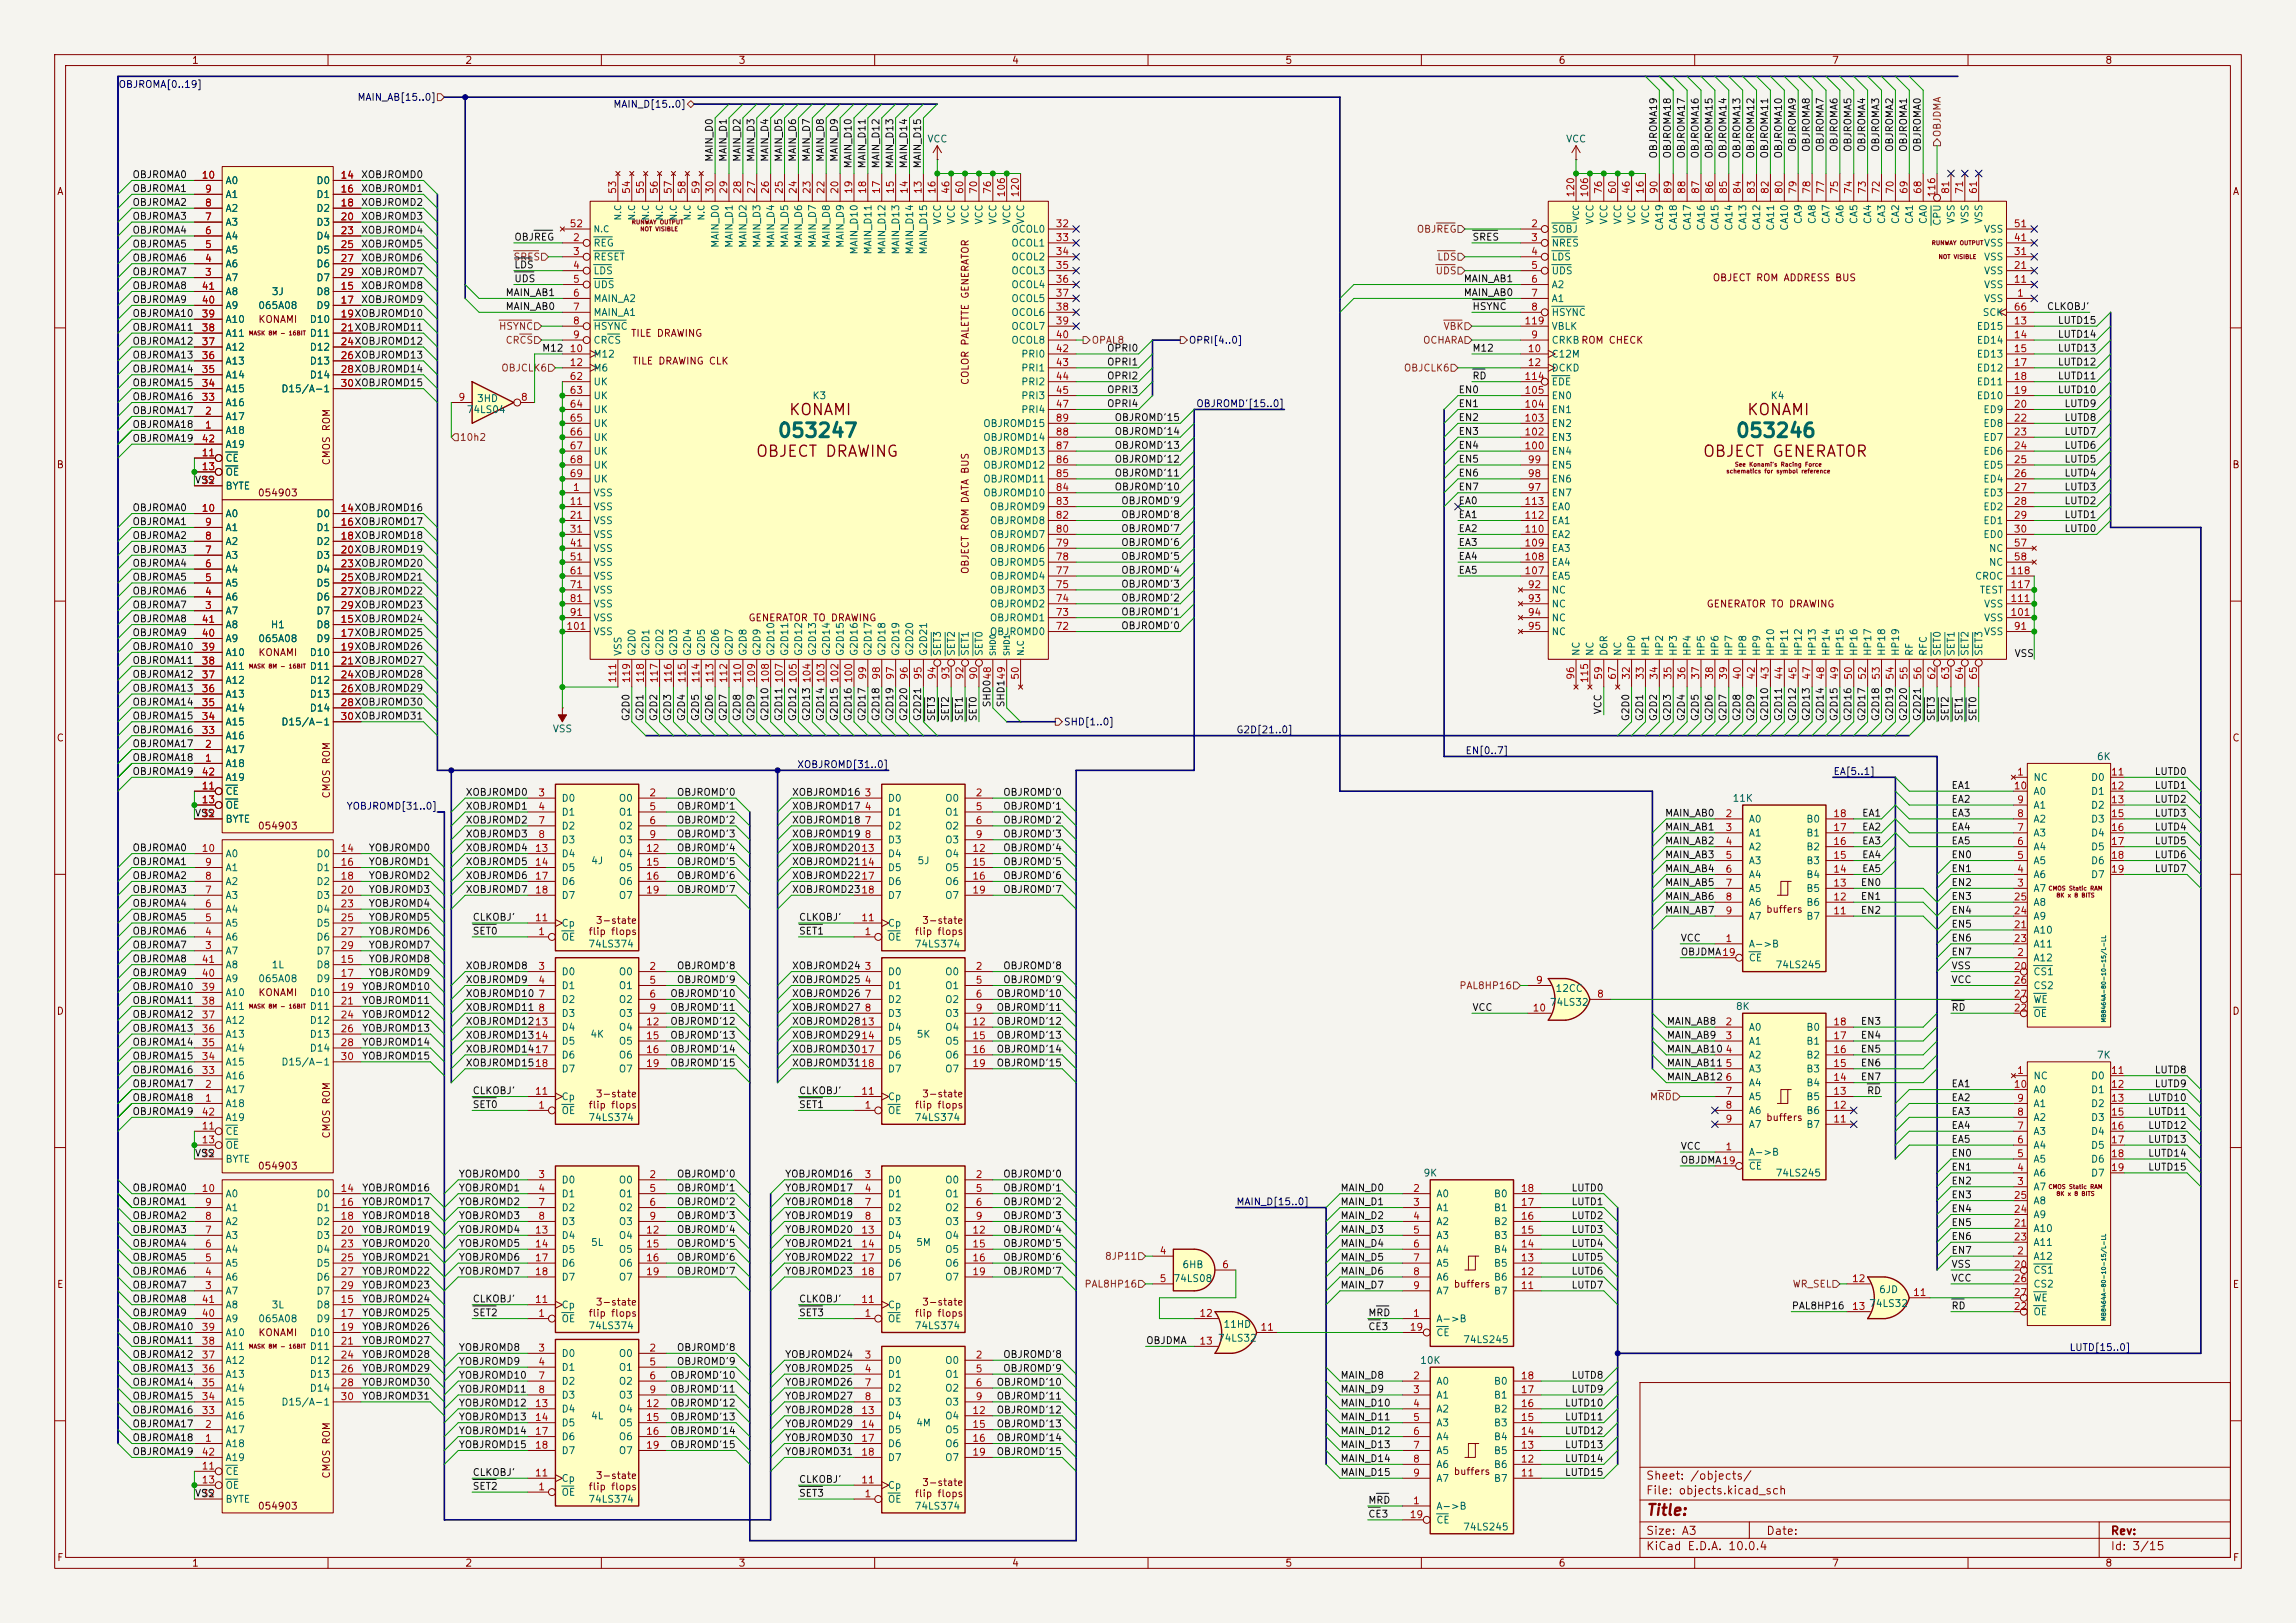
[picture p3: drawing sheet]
<svg xmlns="http://www.w3.org/2000/svg" width="420mm" height="297mm" viewBox="0 0 420 297" stroke-linecap="round" stroke-linejoin="round" font-family="sans-serif">
<defs><g id="words">
<g font-size="2.5" fill="#006464">
<text x="142.1" y="80.7">053247</text>
<text x="317.4" y="80.7">053246</text>
</g>
<g font-size="2" fill="#840000">
<text x="144.2" y="76.5">KONAMI</text>
<text x="319.4" y="76.5">KONAMI</text>
<text x="138.1" y="84.1">OBJECT DRAWING</text>
<text x="311.4" y="84.1">OBJECT GENERATOR</text>
<text x="301" y="277.8">Title:</text>
</g>
<g font-size="1.5" fill="#840000">
<text x="301" y="273.8">File: objects.kicad_sch</text>
<text x="301" y="271.1">Sheet: /objects/</text>
<text x="301" y="281.2">Size: A3</text>
<text x="323" y="281.2">Date:</text>
<text x="386" y="281.2">Rev:</text>
<text x="301" y="284">KiCad E.D.A. 10.0.4</text>
<text x="386" y="284">Id: 3/15</text>
</g>
<g font-size="1.3" fill="#840000">
<text x="35" y="12">1</text>
<text x="85" y="12">2</text>
<text x="135" y="12">3</text>
<text x="185" y="12">4</text>
<text x="235" y="12">5</text>
<text x="285" y="12">6</text>
<text x="335" y="12">7</text>
<text x="385" y="12">8</text>
<text x="10.3" y="36">A</text>
<text x="408.3" y="36">A</text>
<text x="313.2" y="51.8">OBJECT ROM ADDRESS BUS</text>
<text x="47.2" y="59.4">KONAMI</text>
<text x="115.3" y="61.9">TILE DRAWING</text>
<text x="115.6" y="67">TILE DRAWING CLK</text>
<text x="177.5" y="70.6" transform="rotate(-90 177.5 70.6)">COLOR PALETTE GENERATOR</text>
<text x="10.3" y="86">B</text>
<text x="60.7" y="85.3" transform="rotate(-90 60.7 85.3)">CMOS ROM</text>
<text x="408.2" y="86">B</text>
<text x="47.1" y="91.1">054903</text>
<text x="177.5" y="105.1" transform="rotate(-90 177.5 105.1)">OBJECT ROM DATA BUS</text>
<text x="312.1" y="111.5">GENERATOR TO DRAWING</text>
<text x="136.8" y="114">GENERATOR TO DRAWING</text>
<text x="47.2" y="120.4">KONAMI</text>
<text x="10.3" y="136">C</text>
<text x="408.2" y="136">C</text>
<text x="60.7" y="146.2" transform="rotate(-90 60.7 146.2)">CMOS ROM</text>
<text x="47.1" y="152.1">054903</text>
<text x="323" y="167.3">buffers</text>
<text x="107.6" y="171.4">flip flops</text>
<text x="108.9" y="169.4">3-state</text>
<text x="167.2" y="171.4">flip flops</text>
<text x="168.6" y="169.4">3-state</text>
<text x="10.3" y="186">D</text>
<text x="47.2" y="182.6">KONAMI</text>
<text x="408.2" y="186">D</text>
<text x="107.6" y="203.2">flip flops</text>
<text x="108.9" y="201.1">3-state</text>
<text x="167.2" y="203.2">flip flops</text>
<text x="168.6" y="201.1">3-state</text>
<text x="60.7" y="208.4" transform="rotate(-90 60.7 208.4)">CMOS ROM</text>
<text x="323" y="205.4">buffers</text>
<text x="47.1" y="214.3">054903</text>
<text x="10.3" y="236">E</text>
<text x="108.9" y="239.2">3-state</text>
<text x="168.6" y="239.2">3-state</text>
<text x="265.8" y="235.9">buffers</text>
<text x="408.3" y="236">E</text>
<text x="47.2" y="244.8">KONAMI</text>
<text x="107.6" y="241.3">flip flops</text>
<text x="167.2" y="241.3">flip flops</text>
<text x="60.7" y="270.7" transform="rotate(-90 60.7 270.7)">CMOS ROM</text>
<text x="107.6" y="273">flip flops</text>
<text x="108.9" y="271">3-state</text>
<text x="167.2" y="274.3">flip flops</text>
<text x="168.6" y="272.2">3-state</text>
<text x="265.8" y="270.2">buffers</text>
<text x="47.1" y="276.6">054903</text>
<text x="10.3" y="286">F</text>
<text x="35" y="287">1</text>
<text x="85" y="287">2</text>
<text x="135" y="287">3</text>
<text x="185" y="287">4</text>
<text x="235" y="287">5</text>
<text x="285" y="287">6</text>
<text x="335" y="287">7</text>
<text x="385" y="287">8</text>
<text x="408.3" y="286">F</text>
</g>
<g font-size="1.3" fill="#000084">
<text x="21.6" y="16.4">OBJROMA[0..19]</text>
<text x="65.3" y="18.8">MAIN_AB[15..0]</text>
<text x="112.1" y="20">MAIN_D[15..0]</text>
<text x="217.4" y="63.2">OPRI[4..0]</text>
<text x="218.7" y="74.8">OBJROMD'[15..0]</text>
<text x="194.5" y="133.1">SHD[1..0]</text>
<text x="226.1" y="134.5">G2D[21..0]</text>
<text x="145.7" y="140.8">XOBJROMD[31..0]</text>
<text x="268" y="138.3">EN[0..7]</text>
<text x="335.3" y="142.1">EA[5..1]</text>
<text x="63.3" y="148.5">YOBJROMD[31..0]</text>
<text x="226.1" y="220.9">MAIN_D[15..0]</text>
<text x="378.5" y="247.5">LUTD[15..0]</text>
</g>
<g font-size="1.3" fill="#0f0f0f">
<text x="130.7" y="29.7" transform="rotate(-90 130.7 29.7)">MAIN_D0</text>
<text x="133.2" y="29.7" transform="rotate(-90 133.2 29.7)">MAIN_D1</text>
<text x="135.8" y="29.7" transform="rotate(-90 135.8 29.7)">MAIN_D2</text>
<text x="138.3" y="29.7" transform="rotate(-90 138.3 29.7)">MAIN_D3</text>
<text x="140.8" y="29.7" transform="rotate(-90 140.8 29.7)">MAIN_D4</text>
<text x="143.4" y="29.7" transform="rotate(-90 143.4 29.7)">MAIN_D5</text>
<text x="145.9" y="29.7" transform="rotate(-90 145.9 29.7)">MAIN_D6</text>
<text x="148.5" y="29.7" transform="rotate(-90 148.5 29.7)">MAIN_D7</text>
<text x="151" y="29.7" transform="rotate(-90 151 29.7)">MAIN_D8</text>
<text x="153.5" y="29.7" transform="rotate(-90 153.5 29.7)">MAIN_D9</text>
<text x="303.4" y="29.1" transform="rotate(-90 303.4 29.1)">OBJROMA19</text>
<text x="305.9" y="29.1" transform="rotate(-90 305.9 29.1)">OBJROMA18</text>
<text x="308.5" y="29.1" transform="rotate(-90 308.5 29.1)">OBJROMA17</text>
<text x="311" y="29.1" transform="rotate(-90 311 29.1)">OBJROMA16</text>
<text x="313.6" y="29.1" transform="rotate(-90 313.6 29.1)">OBJROMA15</text>
<text x="316.1" y="29.1" transform="rotate(-90 316.1 29.1)">OBJROMA14</text>
<text x="318.6" y="29.1" transform="rotate(-90 318.6 29.1)">OBJROMA13</text>
<text x="321.2" y="29.1" transform="rotate(-90 321.2 29.1)">OBJROMA12</text>
<text x="323.7" y="29.1" transform="rotate(-90 323.7 29.1)">OBJROMA11</text>
<text x="326.3" y="29.1" transform="rotate(-90 326.3 29.1)">OBJROMA10</text>
<text x="328.8" y="27.9" transform="rotate(-90 328.8 27.9)">OBJROMA9</text>
<text x="331.3" y="27.9" transform="rotate(-90 331.3 27.9)">OBJROMA8</text>
<text x="333.9" y="27.9" transform="rotate(-90 333.9 27.9)">OBJROMA7</text>
<text x="336.4" y="27.9" transform="rotate(-90 336.4 27.9)">OBJROMA6</text>
<text x="339" y="27.9" transform="rotate(-90 339 27.9)">OBJROMA5</text>
<text x="341.5" y="27.9" transform="rotate(-90 341.5 27.9)">OBJROMA4</text>
<text x="344" y="27.9" transform="rotate(-90 344 27.9)">OBJROMA3</text>
<text x="346.6" y="27.9" transform="rotate(-90 346.6 27.9)">OBJROMA2</text>
<text x="349.1" y="27.9" transform="rotate(-90 349.1 27.9)">OBJROMA1</text>
<text x="351.7" y="27.9" transform="rotate(-90 351.7 27.9)">OBJROMA0</text>
<text x="24.1" y="35.4">OBJROMA1</text>
<text x="24.1" y="32.9">OBJROMA0</text>
<text x="66" y="32.9">XOBJROMD0</text>
<text x="66" y="35.4">XOBJROMD1</text>
<text x="156.1" y="30.9" transform="rotate(-90 156.1 30.9)">MAIN_D10</text>
<text x="158.6" y="30.9" transform="rotate(-90 158.6 30.9)">MAIN_D11</text>
<text x="161.2" y="30.9" transform="rotate(-90 161.2 30.9)">MAIN_D12</text>
<text x="163.7" y="30.9" transform="rotate(-90 163.7 30.9)">MAIN_D13</text>
<text x="166.2" y="30.9" transform="rotate(-90 166.2 30.9)">MAIN_D14</text>
<text x="168.8" y="30.9" transform="rotate(-90 168.8 30.9)">MAIN_D15</text>
<text x="24.1" y="38">OBJROMA2</text>
<text x="24.1" y="40.5">OBJROMA3</text>
<text x="66" y="40.5">XOBJROMD3</text>
<text x="66" y="38">XOBJROMD2</text>
<text x="24.1" y="45.6">OBJROMA5</text>
<text x="24.1" y="43.1">OBJROMA4</text>
<text x="66" y="45.6">XOBJROMD5</text>
<text x="66" y="43.1">XOBJROMD4</text>
<text x="94" y="44.3">OBJREG</text>
<text x="269.2" y="44.3">SRES</text>
<text x="24.1" y="53.2">OBJROMA8</text>
<text x="24.1" y="48.1">OBJROMA6</text>
<text x="24.1" y="50.7">OBJROMA7</text>
<text x="66" y="53.2">XOBJROMD8</text>
<text x="66" y="50.7">XOBJROMD7</text>
<text x="66" y="48.1">XOBJROMD6</text>
<text x="94" y="49.4">LDS</text>
<text x="94" y="51.9">UDS</text>
<text x="267.6" y="51.9">MAIN_AB1</text>
<text x="24.1" y="58.3">OBJROMA10</text>
<text x="24.1" y="55.8">OBJROMA9</text>
<text x="66" y="55.8">XOBJROMD9</text>
<text x="92.4" y="54.5">MAIN_AB1</text>
<text x="92.4" y="57">MAIN_AB0</text>
<text x="267.6" y="54.5">MAIN_AB0</text>
<text x="269.2" y="57">HSYNC</text>
<text x="374.3" y="57">CLKOBJ'</text>
<text x="376.3" y="59.6">LUTD15</text>
<text x="24.1" y="63.4">OBJROMA12</text>
<text x="24.1" y="65.9">OBJROMA13</text>
<text x="24.1" y="60.8">OBJROMA11</text>
<text x="99.1" y="64.6">M12</text>
<text x="202.4" y="64.6">OPRI0</text>
<text x="269.2" y="64.6">M12</text>
<text x="376.3" y="64.6">LUTD13</text>
<text x="376.3" y="62.1">LUTD14</text>
<text x="24.1" y="68.5">OBJROMA14</text>
<text x="24.1" y="71">OBJROMA15</text>
<text x="202.4" y="67.2">OPRI1</text>
<text x="202.4" y="69.7">OPRI2</text>
<text x="269.2" y="69.7">RD</text>
<text x="376.3" y="67.2">LUTD12</text>
<text x="376.3" y="69.7">LUTD11</text>
<text x="24.1" y="73.5">OBJROMA16</text>
<text x="24.1" y="76.1">OBJROMA17</text>
<text x="202.4" y="72.3">OPRI3</text>
<text x="202.4" y="74.8">OPRI4</text>
<text x="203.8" y="77.3">OBJROMD'15</text>
<text x="266.7" y="77.3">EN2</text>
<text x="266.7" y="72.3">EN0</text>
<text x="266.7" y="74.8">EN1</text>
<text x="376.3" y="72.3">LUTD10</text>
<text x="377.5" y="77.3">LUTD8</text>
<text x="377.5" y="74.8">LUTD9</text>
<text x="24.1" y="81.2">OBJROMA19</text>
<text x="24.1" y="78.6">OBJROMA18</text>
<text x="203.8" y="79.9">OBJROMD'14</text>
<text x="203.8" y="82.4">OBJROMD'13</text>
<text x="266.7" y="82.4">EN4</text>
<text x="266.7" y="79.9">EN3</text>
<text x="377.5" y="79.9">LUTD7</text>
<text x="377.5" y="82.4">LUTD6</text>
<text x="35.6" y="88.8">VSS</text>
<text x="203.8" y="85">OBJROMD'12</text>
<text x="203.8" y="87.5">OBJROMD'11</text>
<text x="266.7" y="87.5">EN6</text>
<text x="266.7" y="85">EN5</text>
<text x="377.5" y="87.5">LUTD4</text>
<text x="377.5" y="85">LUTD5</text>
<text x="24.1" y="93.9">OBJROMA0</text>
<text x="203.8" y="90">OBJROMD'10</text>
<text x="205" y="95.1">OBJROMD'8</text>
<text x="205" y="92.6">OBJROMD'9</text>
<text x="266.7" y="95.1">EA1</text>
<text x="266.7" y="90">EN7</text>
<text x="266.7" y="92.6">EA0</text>
<text x="377.5" y="92.6">LUTD2</text>
<text x="377.5" y="95.1">LUTD1</text>
<text x="377.5" y="90">LUTD3</text>
<text x="24.1" y="98.9">OBJROMA2</text>
<text x="24.1" y="96.4">OBJROMA1</text>
<text x="24.1" y="101.5">OBJROMA3</text>
<text x="205" y="97.7">OBJROMD'7</text>
<text x="205" y="100.2">OBJROMD'6</text>
<text x="266.7" y="97.7">EA2</text>
<text x="266.7" y="100.2">EA3</text>
<text x="377.5" y="97.7">LUTD0</text>
<text x="24.1" y="106.6">OBJROMA5</text>
<text x="24.1" y="104">OBJROMA4</text>
<text x="205" y="102.7">OBJROMD'5</text>
<text x="205" y="107.8">OBJROMD'3</text>
<text x="205" y="105.3">OBJROMD'4</text>
<text x="266.7" y="105.3">EA5</text>
<text x="266.7" y="102.7">EA4</text>
<text x="24.1" y="111.6">OBJROMA7</text>
<text x="24.1" y="109.1">OBJROMA6</text>
<text x="205" y="110.4">OBJROMD'2</text>
<text x="205" y="112.9">OBJROMD'1</text>
<text x="24.1" y="114.2">OBJROMA8</text>
<text x="24.1" y="119.3">OBJROMA10</text>
<text x="24.1" y="116.7">OBJROMA9</text>
<text x="205" y="115.4">OBJROMD'0</text>
<text x="24.1" y="124.3">OBJROMA12</text>
<text x="24.1" y="121.8">OBJROMA11</text>
<text x="368.4" y="120.5">VSS</text>
<text x="24.1" y="129.4">OBJROMA14</text>
<text x="24.1" y="132">OBJROMA15</text>
<text x="24.1" y="126.9">OBJROMA13</text>
<text x="181.5" y="129.5" transform="rotate(-90 181.5 129.5)">SHD048</text>
<text x="184" y="129.5" transform="rotate(-90 184 129.5)">SHD149</text>
<text x="293.2" y="130.8" transform="rotate(-90 293.2 130.8)">VCC</text>
<text x="24.1" y="134.5">OBJROMA16</text>
<text x="24.1" y="137">OBJROMA17</text>
<text x="115.4" y="132.1" transform="rotate(-90 115.4 132.1)">G2D0</text>
<text x="118" y="132.1" transform="rotate(-90 118 132.1)">G2D1</text>
<text x="120.5" y="132.1" transform="rotate(-90 120.5 132.1)">G2D2</text>
<text x="123.1" y="132.1" transform="rotate(-90 123.1 132.1)">G2D3</text>
<text x="125.6" y="132.1" transform="rotate(-90 125.6 132.1)">G2D4</text>
<text x="128.1" y="132.1" transform="rotate(-90 128.1 132.1)">G2D5</text>
<text x="130.7" y="132.1" transform="rotate(-90 130.7 132.1)">G2D6</text>
<text x="133.2" y="132.1" transform="rotate(-90 133.2 132.1)">G2D7</text>
<text x="135.8" y="132.1" transform="rotate(-90 135.8 132.1)">G2D8</text>
<text x="138.3" y="132.1" transform="rotate(-90 138.3 132.1)">G2D9</text>
<text x="140.8" y="132.1" transform="rotate(-90 140.8 132.1)">G2D10</text>
<text x="143.4" y="132.1" transform="rotate(-90 143.4 132.1)">G2D11</text>
<text x="145.9" y="132.1" transform="rotate(-90 145.9 132.1)">G2D12</text>
<text x="148.5" y="132.1" transform="rotate(-90 148.5 132.1)">G2D13</text>
<text x="151" y="132.1" transform="rotate(-90 151 132.1)">G2D14</text>
<text x="153.5" y="132.1" transform="rotate(-90 153.5 132.1)">G2D15</text>
<text x="156.1" y="132.1" transform="rotate(-90 156.1 132.1)">G2D16</text>
<text x="158.6" y="132.1" transform="rotate(-90 158.6 132.1)">G2D17</text>
<text x="161.2" y="132.1" transform="rotate(-90 161.2 132.1)">G2D18</text>
<text x="163.7" y="132.1" transform="rotate(-90 163.7 132.1)">G2D19</text>
<text x="166.2" y="132.1" transform="rotate(-90 166.2 132.1)">G2D20</text>
<text x="168.8" y="132.1" transform="rotate(-90 168.8 132.1)">G2D21</text>
<text x="171.3" y="132.1" transform="rotate(-90 171.3 132.1)">SET3</text>
<text x="173.9" y="132.1" transform="rotate(-90 173.9 132.1)">SET2</text>
<text x="176.4" y="132.1" transform="rotate(-90 176.4 132.1)">SET1</text>
<text x="178.9" y="132.1" transform="rotate(-90 178.9 132.1)">SET0</text>
<text x="298.3" y="132.1" transform="rotate(-90 298.3 132.1)">G2D0</text>
<text x="300.9" y="132.1" transform="rotate(-90 300.9 132.1)">G2D1</text>
<text x="303.4" y="132.1" transform="rotate(-90 303.4 132.1)">G2D2</text>
<text x="305.9" y="132.1" transform="rotate(-90 305.9 132.1)">G2D3</text>
<text x="308.5" y="132.1" transform="rotate(-90 308.5 132.1)">G2D4</text>
<text x="311" y="132.1" transform="rotate(-90 311 132.1)">G2D5</text>
<text x="313.6" y="132.1" transform="rotate(-90 313.6 132.1)">G2D6</text>
<text x="316.1" y="132.1" transform="rotate(-90 316.1 132.1)">G2D7</text>
<text x="318.6" y="132.1" transform="rotate(-90 318.6 132.1)">G2D8</text>
<text x="321.2" y="132.1" transform="rotate(-90 321.2 132.1)">G2D9</text>
<text x="323.7" y="132.1" transform="rotate(-90 323.7 132.1)">G2D10</text>
<text x="326.3" y="132.1" transform="rotate(-90 326.3 132.1)">G2D11</text>
<text x="328.8" y="132.1" transform="rotate(-90 328.8 132.1)">G2D12</text>
<text x="331.3" y="132.1" transform="rotate(-90 331.3 132.1)">G2D13</text>
<text x="333.9" y="132.1" transform="rotate(-90 333.9 132.1)">G2D14</text>
<text x="336.4" y="132.1" transform="rotate(-90 336.4 132.1)">G2D15</text>
<text x="339" y="132.1" transform="rotate(-90 339 132.1)">G2D16</text>
<text x="341.5" y="132.1" transform="rotate(-90 341.5 132.1)">G2D17</text>
<text x="344" y="132.1" transform="rotate(-90 344 132.1)">G2D18</text>
<text x="346.6" y="132.1" transform="rotate(-90 346.6 132.1)">G2D19</text>
<text x="349.1" y="132.1" transform="rotate(-90 349.1 132.1)">G2D20</text>
<text x="351.7" y="132.1" transform="rotate(-90 351.7 132.1)">G2D21</text>
<text x="354.2" y="132.1" transform="rotate(-90 354.2 132.1)">SET3</text>
<text x="356.7" y="132.1" transform="rotate(-90 356.7 132.1)">SET2</text>
<text x="359.3" y="132.1" transform="rotate(-90 359.3 132.1)">SET1</text>
<text x="361.8" y="132.1" transform="rotate(-90 361.8 132.1)">SET0</text>
<text x="24.1" y="142.1">OBJROMA19</text>
<text x="24.1" y="139.6">OBJROMA18</text>
<text x="394" y="142.1">LUTD0</text>
<text x="35.6" y="149.7">VSS</text>
<text x="85.1" y="148.5">XOBJROMD1</text>
<text x="85.1" y="145.9">XOBJROMD0</text>
<text x="123.7" y="145.9">OBJROMD'0</text>
<text x="123.7" y="148.5">OBJROMD'1</text>
<text x="144.8" y="148.5">XOBJROMD17</text>
<text x="144.8" y="145.9">XOBJROMD16</text>
<text x="183.4" y="148.5">OBJROMD'1</text>
<text x="183.4" y="145.9">OBJROMD'0</text>
<text x="304.5" y="149.7">MAIN_AB0</text>
<text x="340.5" y="149.7">EA1</text>
<text x="356.9" y="149.7">EA3</text>
<text x="356.9" y="144.7">EA1</text>
<text x="356.9" y="147.2">EA2</text>
<text x="394" y="147.2">LUTD2</text>
<text x="394" y="144.7">LUTD1</text>
<text x="394" y="149.7">LUTD3</text>
<text x="85.1" y="151">XOBJROMD2</text>
<text x="85.1" y="153.5">XOBJROMD3</text>
<text x="123.7" y="151">OBJROMD'2</text>
<text x="123.7" y="153.5">OBJROMD'3</text>
<text x="144.8" y="151">XOBJROMD18</text>
<text x="144.8" y="153.5">XOBJROMD19</text>
<text x="183.4" y="151">OBJROMD'2</text>
<text x="183.4" y="153.5">OBJROMD'3</text>
<text x="304.5" y="154.8">MAIN_AB2</text>
<text x="304.5" y="152.3">MAIN_AB1</text>
<text x="340.5" y="154.8">EA3</text>
<text x="340.5" y="152.3">EA2</text>
<text x="356.9" y="152.3">EA4</text>
<text x="356.9" y="154.8">EA5</text>
<text x="394" y="154.8">LUTD5</text>
<text x="394" y="152.3">LUTD4</text>
<text x="24.1" y="156.1">OBJROMA0</text>
<text x="24.1" y="161.2">OBJROMA2</text>
<text x="24.1" y="158.6">OBJROMA1</text>
<text x="67.3" y="156.1">YOBJROMD0</text>
<text x="67.3" y="161.2">YOBJROMD2</text>
<text x="67.3" y="158.6">YOBJROMD1</text>
<text x="85.1" y="156.1">XOBJROMD4</text>
<text x="85.1" y="161.2">XOBJROMD6</text>
<text x="85.1" y="158.6">XOBJROMD5</text>
<text x="123.7" y="158.6">OBJROMD'5</text>
<text x="123.7" y="156.1">OBJROMD'4</text>
<text x="123.7" y="161.2">OBJROMD'6</text>
<text x="144.8" y="156.1">XOBJROMD2013</text>
<text x="144.8" y="161.2">XOBJROMD2217</text>
<text x="144.8" y="158.6">XOBJROMD2114</text>
<text x="183.4" y="156.1">OBJROMD'4</text>
<text x="183.4" y="158.6">OBJROMD'5</text>
<text x="183.4" y="161.2">OBJROMD'6</text>
<text x="304.5" y="159.9">MAIN_AB4</text>
<text x="304.5" y="157.4">MAIN_AB3</text>
<text x="340.5" y="159.9">EA5</text>
<text x="340.5" y="157.4">EA4</text>
<text x="356.9" y="159.9">EN1</text>
<text x="356.9" y="157.4">EN0</text>
<text x="394" y="159.9">LUTD7</text>
<text x="394" y="157.4">LUTD6</text>
<text x="24.1" y="166.2">OBJROMA4</text>
<text x="24.1" y="163.7">OBJROMA3</text>
<text x="67.3" y="166.2">YOBJROMD4</text>
<text x="67.3" y="163.7">YOBJROMD3</text>
<text x="85.1" y="163.7">XOBJROMD7</text>
<text x="123.7" y="163.7">OBJROMD'7</text>
<text x="144.8" y="163.7">XOBJROMD2318</text>
<text x="183.4" y="163.7">OBJROMD'7</text>
<text x="304.5" y="162.4">MAIN_AB5</text>
<text x="304.5" y="165">MAIN_AB6</text>
<text x="304.5" y="167.5">MAIN_AB7</text>
<text x="340.3" y="167.5">EN2</text>
<text x="340.3" y="165">EN1</text>
<text x="340.3" y="162.4">EN0</text>
<text x="356.9" y="162.4">EN2</text>
<text x="356.9" y="165">EN3</text>
<text x="356.9" y="167.5">EN4</text>
<text x="24.1" y="171.3">OBJROMA6</text>
<text x="24.1" y="173.9">OBJROMA7</text>
<text x="24.1" y="168.8">OBJROMA5</text>
<text x="67.3" y="171.3">YOBJROMD6</text>
<text x="67.3" y="168.8">YOBJROMD5</text>
<text x="67.3" y="173.9">YOBJROMD7</text>
<text x="86.4" y="171.3">SET0</text>
<text x="86.4" y="168.8">CLKOBJ'</text>
<text x="146" y="171.3">SET1</text>
<text x="146" y="168.8">CLKOBJ'</text>
<text x="307.3" y="172.6">VCC</text>
<text x="356.9" y="172.6">EN6</text>
<text x="356.9" y="170.1">EN5</text>
<text x="24.1" y="176.4">OBJROMA8</text>
<text x="24.1" y="178.9">OBJROMA9</text>
<text x="67.3" y="178.9">YOBJROMD9</text>
<text x="67.3" y="176.4">YOBJROMD8</text>
<text x="85.1" y="177.7">XOBJROMD8</text>
<text x="123.7" y="177.7">OBJROMD'8</text>
<text x="144.8" y="177.7">XOBJROMD24</text>
<text x="183.4" y="177.7">OBJROMD'8</text>
<text x="307.3" y="175.1">OBJDMA19</text>
<text x="356.9" y="175.1">EN7</text>
<text x="356.9" y="177.7">VSS</text>
<text x="24.1" y="184">OBJROMA11</text>
<text x="24.1" y="181.5">OBJROMA10</text>
<text x="66.1" y="184">YOBJROMD11</text>
<text x="66.1" y="181.5">YOBJROMD10</text>
<text x="85.1" y="185.3">XOBJROMD11</text>
<text x="85.1" y="182.8">XOBJROMD10</text>
<text x="85.1" y="180.2">XOBJROMD9</text>
<text x="122.5" y="185.3">OBJROMD'11</text>
<text x="122.5" y="182.8">OBJROMD'10</text>
<text x="123.7" y="180.2">OBJROMD'9</text>
<text x="144.8" y="180.2">XOBJROMD25</text>
<text x="144.8" y="185.3">XOBJROMD27</text>
<text x="144.8" y="182.8">XOBJROMD26</text>
<text x="182.2" y="185.3">OBJROMD'11</text>
<text x="182.2" y="182.8">OBJROMD'10</text>
<text x="183.4" y="180.2">OBJROMD'9</text>
<text x="269.2" y="185.3">VCC</text>
<text x="356.9" y="185.3">RD</text>
<text x="356.9" y="180.2">VCC</text>
<text x="24.1" y="186.6">OBJROMA12</text>
<text x="24.1" y="189.1">OBJROMA13</text>
<text x="24.1" y="191.6">OBJROMA14</text>
<text x="66.1" y="186.6">YOBJROMD12</text>
<text x="66.1" y="191.6">YOBJROMD14</text>
<text x="66.1" y="189.1">YOBJROMD13</text>
<text x="85.1" y="187.8">XOBJROMD1213</text>
<text x="85.1" y="190.4">XOBJROMD1314</text>
<text x="122.5" y="187.8">OBJROMD'12</text>
<text x="122.5" y="190.4">OBJROMD'13</text>
<text x="144.8" y="187.8">XOBJROMD2813</text>
<text x="144.8" y="190.4">XOBJROMD2914</text>
<text x="182.2" y="190.4">OBJROMD'13</text>
<text x="182.2" y="187.8">OBJROMD'12</text>
<text x="304.8" y="190.4">MAIN_AB9</text>
<text x="304.8" y="187.8">MAIN_AB8</text>
<text x="340.3" y="187.8">EN3</text>
<text x="340.3" y="190.4">EN4</text>
<text x="24.1" y="194.2">OBJROMA15</text>
<text x="24.1" y="196.7">OBJROMA16</text>
<text x="66.1" y="194.2">YOBJROMD15</text>
<text x="85.1" y="195.5">XOBJROMD1518</text>
<text x="85.1" y="192.9">XOBJROMD1417</text>
<text x="122.5" y="192.9">OBJROMD'14</text>
<text x="122.5" y="195.5">OBJROMD'15</text>
<text x="144.8" y="192.9">XOBJROMD3017</text>
<text x="144.8" y="195.5">XOBJROMD3118</text>
<text x="182.2" y="192.9">OBJROMD'14</text>
<text x="182.2" y="195.5">OBJROMD'15</text>
<text x="304.8" y="195.5">MAIN_AB11</text>
<text x="304.8" y="192.9">MAIN_AB10</text>
<text x="304.8" y="198">MAIN_AB12</text>
<text x="340.3" y="195.5">EN6</text>
<text x="340.3" y="192.9">EN5</text>
<text x="340.3" y="198">EN7</text>
<text x="394" y="196.7">LUTD8</text>
<text x="24.1" y="199.3">OBJROMA17</text>
<text x="24.1" y="201.8">OBJROMA18</text>
<text x="86.4" y="203.1">SET0</text>
<text x="86.4" y="200.5">CLKOBJ'</text>
<text x="146" y="200.5">CLKOBJ'</text>
<text x="146" y="203.1">SET1</text>
<text x="341.4" y="200.5">RD</text>
<text x="356.9" y="201.8">EA2</text>
<text x="356.9" y="199.3">EA1</text>
<text x="392.8" y="201.8">LUTD10</text>
<text x="394" y="199.3">LUTD9</text>
<text x="24.1" y="204.3">OBJROMA19</text>
<text x="356.9" y="206.9">EA4</text>
<text x="356.9" y="204.3">EA3</text>
<text x="356.9" y="209.4">EA5</text>
<text x="392.8" y="204.3">LUTD11</text>
<text x="392.8" y="206.9">LUTD12</text>
<text x="392.8" y="209.4">LUTD13</text>
<text x="35.6" y="212">VSS</text>
<text x="83.8" y="215.8">YOBJROMD0</text>
<text x="123.7" y="215.8">OBJROMD'0</text>
<text x="143.5" y="215.8">YOBJROMD16</text>
<text x="183.4" y="215.8">OBJROMD'0</text>
<text x="307.3" y="213.2">OBJDMA19</text>
<text x="307.3" y="210.7">VCC</text>
<text x="356.9" y="214.5">EN1</text>
<text x="356.9" y="212">EN0</text>
<text x="392.8" y="212">LUTD14</text>
<text x="392.8" y="214.5">LUTD15</text>
<text x="24.1" y="220.9">OBJROMA1</text>
<text x="24.1" y="218.3">OBJROMA0</text>
<text x="66.1" y="220.9">YOBJROMD17</text>
<text x="66.1" y="218.3">YOBJROMD16</text>
<text x="83.8" y="218.3">YOBJROMD1</text>
<text x="83.8" y="220.9">YOBJROMD2</text>
<text x="123.7" y="220.9">OBJROMD'2</text>
<text x="123.7" y="218.3">OBJROMD'1</text>
<text x="143.5" y="220.9">YOBJROMD18</text>
<text x="143.5" y="218.3">YOBJROMD17</text>
<text x="183.4" y="218.3">OBJROMD'1</text>
<text x="183.4" y="220.9">OBJROMD'2</text>
<text x="245.1" y="220.9">MAIN_D1</text>
<text x="245.1" y="218.3">MAIN_D0</text>
<text x="287.4" y="218.3">LUTD0</text>
<text x="287.4" y="220.9">LUTD1</text>
<text x="356.9" y="217">EN2</text>
<text x="356.9" y="219.6">EN3</text>
<text x="24.1" y="223.4">OBJROMA2</text>
<text x="24.1" y="225.9">OBJROMA3</text>
<text x="66.1" y="225.9">YOBJROMD19</text>
<text x="66.1" y="223.4">YOBJROMD18</text>
<text x="83.8" y="225.9">YOBJROMD4</text>
<text x="83.8" y="223.4">YOBJROMD3</text>
<text x="123.7" y="223.4">OBJROMD'3</text>
<text x="123.7" y="225.9">OBJROMD'4</text>
<text x="143.5" y="223.4">YOBJROMD19</text>
<text x="143.5" y="225.9">YOBJROMD20</text>
<text x="183.4" y="225.9">OBJROMD'4</text>
<text x="183.4" y="223.4">OBJROMD'3</text>
<text x="245.1" y="225.9">MAIN_D3</text>
<text x="245.1" y="223.4">MAIN_D2</text>
<text x="287.4" y="223.4">LUTD2</text>
<text x="287.4" y="225.9">LUTD3</text>
<text x="356.9" y="222.1">EN4</text>
<text x="356.9" y="224.7">EN5</text>
<text x="356.9" y="227.2">EN6</text>
<text x="24.1" y="231">OBJROMA5</text>
<text x="24.1" y="228.5">OBJROMA4</text>
<text x="24.1" y="233.6">OBJROMA6</text>
<text x="66.1" y="231">YOBJROMD21</text>
<text x="66.1" y="228.5">YOBJROMD20</text>
<text x="66.1" y="233.6">YOBJROMD22</text>
<text x="83.8" y="231">YOBJROMD6</text>
<text x="83.8" y="233.6">YOBJROMD7</text>
<text x="83.8" y="228.5">YOBJROMD5</text>
<text x="123.7" y="228.5">OBJROMD'5</text>
<text x="123.7" y="231">OBJROMD'6</text>
<text x="123.7" y="233.6">OBJROMD'7</text>
<text x="143.5" y="231">YOBJROMD22</text>
<text x="143.5" y="228.5">YOBJROMD21</text>
<text x="143.5" y="233.6">YOBJROMD23</text>
<text x="183.4" y="231">OBJROMD'6</text>
<text x="183.4" y="233.6">OBJROMD'7</text>
<text x="183.4" y="228.5">OBJROMD'5</text>
<text x="245.1" y="233.6">MAIN_D6</text>
<text x="245.1" y="231">MAIN_D5</text>
<text x="245.1" y="228.5">MAIN_D4</text>
<text x="287.4" y="233.6">LUTD6</text>
<text x="287.4" y="228.5">LUTD4</text>
<text x="287.4" y="231">LUTD5</text>
<text x="356.9" y="232.3">VSS</text>
<text x="356.9" y="229.7">EN7</text>
<text x="24.1" y="238.6">OBJROMA8</text>
<text x="24.1" y="236.1">OBJROMA7</text>
<text x="66.1" y="236.1">YOBJROMD23</text>
<text x="66.1" y="238.6">YOBJROMD24</text>
<text x="86.4" y="238.6">CLKOBJ'</text>
<text x="146" y="238.6">CLKOBJ'</text>
<text x="245.1" y="236.1">MAIN_D7</text>
<text x="287.4" y="236.1">LUTD7</text>
<text x="327.7" y="239.9">PAL8HP16</text>
<text x="356.9" y="239.9">RD</text>
<text x="356.9" y="234.8">VCC</text>
<text x="24.1" y="243.7">OBJROMA10</text>
<text x="24.1" y="241.2">OBJROMA9</text>
<text x="66.1" y="243.7">YOBJROMD26</text>
<text x="66.1" y="241.2">YOBJROMD25</text>
<text x="86.4" y="241.2">SET2</text>
<text x="146" y="241.2">SET3</text>
<text x="250.2" y="243.7">CE3</text>
<text x="250.2" y="241.2">MRD</text>
<text x="24.1" y="246.3">OBJROMA11</text>
<text x="24.1" y="248.8">OBJROMA12</text>
<text x="24.1" y="251.3">OBJROMA13</text>
<text x="66.1" y="251.3">YOBJROMD29</text>
<text x="66.1" y="248.8">YOBJROMD28</text>
<text x="66.1" y="246.3">YOBJROMD27</text>
<text x="83.8" y="247.5">YOBJROMD8</text>
<text x="83.8" y="250.1">YOBJROMD9</text>
<text x="123.7" y="247.5">OBJROMD'8</text>
<text x="123.7" y="250.1">OBJROMD'9</text>
<text x="143.5" y="251.3">YOBJROMD25</text>
<text x="143.5" y="248.8">YOBJROMD24</text>
<text x="183.4" y="248.8">OBJROMD'8</text>
<text x="183.4" y="251.3">OBJROMD'9</text>
<text x="209.5" y="246.3">OBJDMA</text>
<text x="24.1" y="253.9">OBJROMA14</text>
<text x="24.1" y="256.4">OBJROMA15</text>
<text x="66.1" y="256.4">YOBJROMD31</text>
<text x="66.1" y="253.9">YOBJROMD30</text>
<text x="83.8" y="252.6">YOBJROMD10</text>
<text x="83.8" y="255.1">YOBJROMD11</text>
<text x="83.8" y="257.7">YOBJROMD12</text>
<text x="122.5" y="255.1">OBJROMD'11</text>
<text x="122.5" y="252.6">OBJROMD'10</text>
<text x="122.5" y="257.7">OBJROMD'12</text>
<text x="143.5" y="253.9">YOBJROMD26</text>
<text x="143.5" y="256.4">YOBJROMD27</text>
<text x="182.2" y="253.9">OBJROMD'10</text>
<text x="182.2" y="256.4">OBJROMD'11</text>
<text x="245.1" y="255.1">MAIN_D9</text>
<text x="245.1" y="257.7">MAIN_D10</text>
<text x="245.1" y="252.6">MAIN_D8</text>
<text x="286.2" y="257.7">LUTD10</text>
<text x="287.4" y="255.1">LUTD9</text>
<text x="287.4" y="252.6">LUTD8</text>
<text x="24.1" y="261.5">OBJROMA17</text>
<text x="24.1" y="259">OBJROMA16</text>
<text x="83.8" y="260.2">YOBJROMD13</text>
<text x="83.8" y="262.8">YOBJROMD14</text>
<text x="122.5" y="262.8">OBJROMD'14</text>
<text x="122.5" y="260.2">OBJROMD'13</text>
<text x="143.5" y="259">YOBJROMD28</text>
<text x="143.5" y="261.5">YOBJROMD29</text>
<text x="182.2" y="259">OBJROMD'12</text>
<text x="182.2" y="261.5">OBJROMD'13</text>
<text x="245.1" y="262.8">MAIN_D12</text>
<text x="245.1" y="260.2">MAIN_D11</text>
<text x="286.2" y="262.8">LUTD12</text>
<text x="286.2" y="260.2">LUTD11</text>
<text x="24.1" y="264">OBJROMA18</text>
<text x="24.1" y="266.6">OBJROMA19</text>
<text x="83.8" y="265.3">YOBJROMD15</text>
<text x="122.5" y="265.3">OBJROMD'15</text>
<text x="143.5" y="266.6">YOBJROMD31</text>
<text x="143.5" y="264">YOBJROMD30</text>
<text x="182.2" y="264">OBJROMD'14</text>
<text x="182.2" y="266.6">OBJROMD'15</text>
<text x="245.1" y="267.8">MAIN_D14</text>
<text x="245.1" y="265.3">MAIN_D13</text>
<text x="286.2" y="267.8">LUTD14</text>
<text x="286.2" y="265.3">LUTD13</text>
<text x="35.6" y="274.2">VSS</text>
<text x="86.4" y="270.4">CLKOBJ'</text>
<text x="86.4" y="272.9">SET2</text>
<text x="146" y="274.2">SET3</text>
<text x="146" y="271.7">CLKOBJ'</text>
<text x="245.1" y="270.4">MAIN_D15</text>
<text x="250.2" y="275.5">MRD</text>
<text x="286.2" y="270.4">LUTD15</text>
<text x="250.2" y="278">CE3</text>
</g>
<g font-size="1.3" fill="#006464">
<text x="169.5" y="26.4">VCC</text>
<text x="286.4" y="26.4">VCC</text>
<text x="41.1" y="34">A0</text>
<text x="57.8" y="34">D0</text>
<text x="41.1" y="41.6">A3</text>
<text x="41.1" y="39.1">A2</text>
<text x="41.1" y="36.5">A1</text>
<text x="57.8" y="36.5">D1</text>
<text x="57.8" y="39.1">D2</text>
<text x="57.8" y="41.6">D3</text>
<text x="172.4" y="41.2" transform="rotate(-90 172.4 41.2)">VCC</text>
<text x="175" y="41.2" transform="rotate(-90 175 41.2)">VCC</text>
<text x="177.5" y="41.2" transform="rotate(-90 177.5 41.2)">VCC</text>
<text x="180" y="41.2" transform="rotate(-90 180 41.2)">VCC</text>
<text x="182.6" y="41.2" transform="rotate(-90 182.6 41.2)">VCC</text>
<text x="185.1" y="41.2" transform="rotate(-90 185.1 41.2)">VCC</text>
<text x="187.7" y="41.2" transform="rotate(-90 187.7 41.2)">VCC</text>
<text x="291.8" y="41.2" transform="rotate(-90 291.8 41.2)">VCC</text>
<text x="294.3" y="41.2" transform="rotate(-90 294.3 41.2)">VCC</text>
<text x="296.9" y="41.2" transform="rotate(-90 296.9 41.2)">VCC</text>
<text x="299.4" y="41.2" transform="rotate(-90 299.4 41.2)">VCC</text>
<text x="302" y="41.2" transform="rotate(-90 302 41.2)">VCC</text>
<text x="329.9" y="41.1" transform="rotate(-90 329.9 41.1)">CA9</text>
<text x="332.4" y="41.1" transform="rotate(-90 332.4 41.1)">CA8</text>
<text x="335" y="41.1" transform="rotate(-90 335 41.1)">CA7</text>
<text x="337.5" y="41.1" transform="rotate(-90 337.5 41.1)">CA6</text>
<text x="340.1" y="41.1" transform="rotate(-90 340.1 41.1)">CA5</text>
<text x="342.6" y="41.1" transform="rotate(-90 342.6 41.1)">CA4</text>
<text x="345.1" y="41.1" transform="rotate(-90 345.1 41.1)">CA3</text>
<text x="347.7" y="41.1" transform="rotate(-90 347.7 41.1)">CA2</text>
<text x="350.2" y="41.1" transform="rotate(-90 350.2 41.1)">CA1</text>
<text x="352.8" y="41.1" transform="rotate(-90 352.8 41.1)">CA0</text>
<text x="355.3" y="41.4" transform="rotate(-90 355.3 41.4)">CPU</text>
<text x="357.8" y="41" transform="rotate(-90 357.8 41)">VSS</text>
<text x="360.4" y="41" transform="rotate(-90 360.4 41)">VSS</text>
<text x="362.9" y="41" transform="rotate(-90 362.9 41)">VSS</text>
<text x="41.1" y="46.7">A5</text>
<text x="41.1" y="44.2">A4</text>
<text x="57.8" y="44.2">D4</text>
<text x="57.8" y="46.7">D5</text>
<text x="108.5" y="45.4">REG</text>
<text x="108.5" y="48">RESET</text>
<text x="131.8" y="45.5" transform="rotate(-90 131.8 45.5)">MAIN_D0</text>
<text x="134.3" y="45.5" transform="rotate(-90 134.3 45.5)">MAIN_D1</text>
<text x="136.9" y="45.5" transform="rotate(-90 136.9 45.5)">MAIN_D2</text>
<text x="139.4" y="45.5" transform="rotate(-90 139.4 45.5)">MAIN_D3</text>
<text x="141.9" y="45.5" transform="rotate(-90 141.9 45.5)">MAIN_D4</text>
<text x="144.5" y="45.5" transform="rotate(-90 144.5 45.5)">MAIN_D5</text>
<text x="147" y="45.5" transform="rotate(-90 147 45.5)">MAIN_D6</text>
<text x="149.6" y="45.5" transform="rotate(-90 149.6 45.5)">MAIN_D7</text>
<text x="152.1" y="45.5" transform="rotate(-90 152.1 45.5)">MAIN_D8</text>
<text x="154.6" y="45.5" transform="rotate(-90 154.6 45.5)">MAIN_D9</text>
<text x="157.2" y="46.7" transform="rotate(-90 157.2 46.7)">MAIN_D10</text>
<text x="159.7" y="46.7" transform="rotate(-90 159.7 46.7)">MAIN_D11</text>
<text x="162.3" y="46.7" transform="rotate(-90 162.3 46.7)">MAIN_D12</text>
<text x="164.8" y="46.7" transform="rotate(-90 164.8 46.7)">MAIN_D13</text>
<text x="167.3" y="46.7" transform="rotate(-90 167.3 46.7)">MAIN_D14</text>
<text x="169.9" y="46.7" transform="rotate(-90 169.9 46.7)">MAIN_D15</text>
<text x="184.9" y="42.9">OCOL0</text>
<text x="184.9" y="45.4">OCOL1</text>
<text x="184.9" y="48">OCOL2</text>
<text x="283.7" y="42.9">SOBJ</text>
<text x="283.7" y="45.4">NRES</text>
<text x="283.7" y="48">LDS</text>
<text x="304.5" y="42.3" transform="rotate(-90 304.5 42.3)">CA19</text>
<text x="307" y="42.3" transform="rotate(-90 307 42.3)">CA18</text>
<text x="309.6" y="42.3" transform="rotate(-90 309.6 42.3)">CA17</text>
<text x="312.1" y="42.3" transform="rotate(-90 312.1 42.3)">CA16</text>
<text x="314.7" y="42.3" transform="rotate(-90 314.7 42.3)">CA15</text>
<text x="317.2" y="42.3" transform="rotate(-90 317.2 42.3)">CA14</text>
<text x="319.7" y="42.3" transform="rotate(-90 319.7 42.3)">CA13</text>
<text x="322.3" y="42.3" transform="rotate(-90 322.3 42.3)">CA12</text>
<text x="324.8" y="42.3" transform="rotate(-90 324.8 42.3)">CA11</text>
<text x="327.4" y="42.3" transform="rotate(-90 327.4 42.3)">CA10</text>
<text x="362.8" y="48">VSS</text>
<text x="362.8" y="45.4">VSS</text>
<text x="362.8" y="42.9">VSS</text>
<text x="41.1" y="51.8">A7</text>
<text x="41.1" y="49.2">A6</text>
<text x="57.8" y="49.2">D6</text>
<text x="57.8" y="51.8">D7</text>
<text x="108.5" y="50.5">LDS</text>
<text x="108.5" y="53">UDS</text>
<text x="184.9" y="50.5">OCOL3</text>
<text x="184.9" y="53">OCOL4</text>
<text x="283.7" y="50.5">UDS</text>
<text x="283.7" y="53">A2</text>
<text x="362.8" y="53">VSS</text>
<text x="362.8" y="50.5">VSS</text>
<text x="41.1" y="59.4">A10</text>
<text x="41.1" y="56.9">A9</text>
<text x="41.1" y="54.3">A8</text>
<text x="47.1" y="56.9">065A08</text>
<text x="49.6" y="54.3">3J</text>
<text x="56.6" y="59.4">D10</text>
<text x="57.8" y="54.3">D8</text>
<text x="57.8" y="56.9">D9</text>
<text x="108.5" y="55.6">MAIN_A2</text>
<text x="108.5" y="58.1">MAIN_A1</text>
<text x="184.9" y="55.6">OCOL5</text>
<text x="184.9" y="58.1">OCOL6</text>
<text x="283.7" y="55.6">A1</text>
<text x="283.7" y="58.1">HSYNC</text>
<text x="362.6" y="58.1">SCK</text>
<text x="362.8" y="55.6">VSS</text>
<text x="41.1" y="64.5">A12</text>
<text x="41.1" y="61.9">A11</text>
<text x="56.6" y="61.9">D11</text>
<text x="56.6" y="64.5">D12</text>
<text x="108.5" y="60.7">HSYNC</text>
<text x="108.5" y="63.2">CRCS</text>
<text x="108.5" y="65.7">M12</text>
<text x="184.9" y="60.7">OCOL7</text>
<text x="184.9" y="63.2">OCOL8</text>
<text x="186.7" y="65.7">PRI0</text>
<text x="283.7" y="63.2">CRKBROM CHECK</text>
<text x="283.7" y="65.7">C12M</text>
<text x="283.7" y="60.7">VBLK</text>
<text x="361.5" y="60.7">ED15</text>
<text x="361.5" y="63.2">ED14</text>
<text x="361.5" y="65.7">ED13</text>
<text x="41.1" y="69.6">A14</text>
<text x="41.1" y="67">A13</text>
<text x="56.6" y="67">D13</text>
<text x="56.6" y="69.6">D14</text>
<text x="108.5" y="68.3">M6</text>
<text x="108.5" y="70.8">UK</text>
<text x="186.7" y="68.3">PRI1</text>
<text x="186.7" y="70.8">PRI2</text>
<text x="283.7" y="68.3">DCKD</text>
<text x="283.7" y="70.8">EDE</text>
<text x="361.5" y="68.3">ED12</text>
<text x="361.5" y="70.8">ED11</text>
<text x="41.1" y="77.2">A17</text>
<text x="41.1" y="74.6">A16</text>
<text x="41.1" y="72.1">A15</text>
<text x="51.4" y="72.1">D15/A-1</text>
<text x="85.3" y="75.9">74LS04</text>
<text x="87.1" y="73.9">3HD</text>
<text x="108.5" y="73.4">UK</text>
<text x="108.5" y="75.9">UK</text>
<text x="148.5" y="73.4">K3</text>
<text x="186.7" y="73.4">PRI3</text>
<text x="186.7" y="75.9">PRI4</text>
<text x="283.7" y="75.9">EN1</text>
<text x="283.7" y="73.4">EN0</text>
<text x="323.8" y="73.4">K4</text>
<text x="361.5" y="73.4">ED10</text>
<text x="362.7" y="75.9">ED9</text>
<text x="41.1" y="79.7">A18</text>
<text x="41.1" y="82.3">A19</text>
<text x="108.5" y="78.4">UK</text>
<text x="108.5" y="81">UK</text>
<text x="108.5" y="83.5">UK</text>
<text x="179.7" y="83.5">OBJROMD13</text>
<text x="179.7" y="81">OBJROMD14</text>
<text x="179.7" y="78.4">OBJROMD15</text>
<text x="283.7" y="83.5">EN4</text>
<text x="283.7" y="81">EN3</text>
<text x="283.7" y="78.4">EN2</text>
<text x="362.7" y="78.4">ED8</text>
<text x="362.7" y="81">ED7</text>
<text x="362.7" y="83.5">ED6</text>
<text x="41.1" y="84.8">CE</text>
<text x="41.1" y="87.3">OE</text>
<text x="41.1" y="89.9">BYTE</text>
<text x="108.5" y="86.1">UK</text>
<text x="108.5" y="88.6">UK</text>
<text x="179.7" y="88.6">OBJROMD11</text>
<text x="179.7" y="86.1">OBJROMD12</text>
<text x="283.7" y="88.6">EN6</text>
<text x="283.7" y="86.1">EN5</text>
<text x="362.7" y="86.1">ED5</text>
<text x="362.7" y="88.6">ED4</text>
<text x="41.1" y="95">A0</text>
<text x="57.8" y="95">D0</text>
<text x="108.5" y="91.1">VSS</text>
<text x="108.5" y="93.7">VSS</text>
<text x="179.7" y="91.1">OBJROMD10</text>
<text x="181" y="93.7">OBJROMD9</text>
<text x="283.7" y="91.1">EN7</text>
<text x="283.7" y="93.7">EA0</text>
<text x="362.7" y="91.1">ED3</text>
<text x="362.7" y="93.7">ED2</text>
<text x="41.1" y="100">A2</text>
<text x="41.1" y="97.5">A1</text>
<text x="57.8" y="97.5">D1</text>
<text x="57.8" y="100">D2</text>
<text x="108.5" y="96.2">VSS</text>
<text x="108.5" y="98.8">VSS</text>
<text x="108.5" y="101.3">VSS</text>
<text x="181" y="101.3">OBJROMD6</text>
<text x="181" y="98.8">OBJROMD7</text>
<text x="181" y="96.2">OBJROMD8</text>
<text x="283.7" y="101.3">EA3</text>
<text x="283.7" y="98.8">EA2</text>
<text x="283.7" y="96.2">EA1</text>
<text x="362.7" y="96.2">ED1</text>
<text x="362.7" y="98.8">ED0</text>
<text x="363.7" y="101.3">NC</text>
<text x="41.1" y="107.7">A5</text>
<text x="41.1" y="105.1">A4</text>
<text x="41.1" y="102.6">A3</text>
<text x="57.8" y="102.6">D3</text>
<text x="57.8" y="105.1">D4</text>
<text x="57.8" y="107.7">D5</text>
<text x="108.5" y="103.8">VSS</text>
<text x="108.5" y="106.4">VSS</text>
<text x="181" y="106.4">OBJROMD4</text>
<text x="181" y="103.8">OBJROMD5</text>
<text x="283.7" y="106.4">EA5</text>
<text x="283.7" y="103.8">EA4</text>
<text x="361.2" y="106.4">CROC</text>
<text x="363.7" y="103.8">NC</text>
<text x="41.1" y="112.7">A7</text>
<text x="41.1" y="110.2">A6</text>
<text x="57.8" y="110.2">D6</text>
<text x="57.8" y="112.7">D7</text>
<text x="108.5" y="108.9">VSS</text>
<text x="108.5" y="111.5">VSS</text>
<text x="181" y="111.5">OBJROMD2</text>
<text x="181" y="108.9">OBJROMD3</text>
<text x="283.7" y="108.9">NC</text>
<text x="283.7" y="111.5">NC</text>
<text x="362" y="108.9">TEST</text>
<text x="362.8" y="111.5">VSS</text>
<text x="41.1" y="117.8">A9</text>
<text x="41.1" y="115.3">A8</text>
<text x="47.1" y="117.8">065A08</text>
<text x="49.4" y="115.3">H1</text>
<text x="57.8" y="115.3">D8</text>
<text x="57.8" y="117.8">D9</text>
<text x="108.5" y="114">VSS</text>
<text x="108.5" y="116.5">VSS</text>
<text x="181" y="116.5">OBJROMD0</text>
<text x="181" y="114">OBJROMD1</text>
<text x="283.7" y="114">NC</text>
<text x="283.7" y="116.5">NC</text>
<text x="362.8" y="116.5">VSS</text>
<text x="362.8" y="114">VSS</text>
<text x="41.1" y="125.4">A12</text>
<text x="41.1" y="122.9">A11</text>
<text x="41.1" y="120.4">A10</text>
<text x="56.6" y="120.4">D10</text>
<text x="56.6" y="122.9">D11</text>
<text x="56.6" y="125.4">D12</text>
<text x="114" y="120.1" transform="rotate(-90 114 120.1)">VSS</text>
<text x="116.5" y="120.1" transform="rotate(-90 116.5 120.1)">G2D0</text>
<text x="119.1" y="120.1" transform="rotate(-90 119.1 120.1)">G2D1</text>
<text x="121.6" y="120.1" transform="rotate(-90 121.6 120.1)">G2D2</text>
<text x="124.2" y="120.1" transform="rotate(-90 124.2 120.1)">G2D3</text>
<text x="126.7" y="120.1" transform="rotate(-90 126.7 120.1)">G2D4</text>
<text x="129.2" y="120.1" transform="rotate(-90 129.2 120.1)">G2D5</text>
<text x="131.8" y="120.1" transform="rotate(-90 131.8 120.1)">G2D6</text>
<text x="134.3" y="120.1" transform="rotate(-90 134.3 120.1)">G2D7</text>
<text x="136.9" y="120.1" transform="rotate(-90 136.9 120.1)">G2D8</text>
<text x="139.4" y="120.1" transform="rotate(-90 139.4 120.1)">G2D9</text>
<text x="141.9" y="120.1" transform="rotate(-90 141.9 120.1)">G2D10</text>
<text x="144.5" y="120.1" transform="rotate(-90 144.5 120.1)">G2D11</text>
<text x="147" y="120.1" transform="rotate(-90 147 120.1)">G2D12</text>
<text x="149.6" y="120.1" transform="rotate(-90 149.6 120.1)">G2D13</text>
<text x="152.1" y="120.1" transform="rotate(-90 152.1 120.1)">G2D14</text>
<text x="154.6" y="120.1" transform="rotate(-90 154.6 120.1)">G2D15</text>
<text x="157.2" y="120.1" transform="rotate(-90 157.2 120.1)">G2D16</text>
<text x="159.7" y="120.1" transform="rotate(-90 159.7 120.1)">G2D17</text>
<text x="162.3" y="120.1" transform="rotate(-90 162.3 120.1)">G2D18</text>
<text x="164.8" y="120.1" transform="rotate(-90 164.8 120.1)">G2D19</text>
<text x="167.3" y="120.1" transform="rotate(-90 167.3 120.1)">G2D20</text>
<text x="169.9" y="120.1" transform="rotate(-90 169.9 120.1)">G2D21</text>
<text x="172.4" y="120.1" transform="rotate(-90 172.4 120.1)">SET3</text>
<text x="175" y="120.1" transform="rotate(-90 175 120.1)">SET2</text>
<text x="177.5" y="120.1" transform="rotate(-90 177.5 120.1)">SET1</text>
<text x="180" y="120.1" transform="rotate(-90 180 120.1)">SET0</text>
<text x="289.3" y="120.1" transform="rotate(-90 289.3 120.1)">NC</text>
<text x="291.8" y="120.1" transform="rotate(-90 291.8 120.1)">NC</text>
<text x="294.3" y="120.1" transform="rotate(-90 294.3 120.1)">D6R</text>
<text x="296.9" y="120.1" transform="rotate(-90 296.9 120.1)">NC</text>
<text x="299.4" y="120.1" transform="rotate(-90 299.4 120.1)">HP0</text>
<text x="302" y="120.1" transform="rotate(-90 302 120.1)">HP1</text>
<text x="304.5" y="120.1" transform="rotate(-90 304.5 120.1)">HP2</text>
<text x="307" y="120.1" transform="rotate(-90 307 120.1)">HP3</text>
<text x="309.6" y="120.1" transform="rotate(-90 309.6 120.1)">HP4</text>
<text x="312.1" y="120.1" transform="rotate(-90 312.1 120.1)">HP5</text>
<text x="314.7" y="120.1" transform="rotate(-90 314.7 120.1)">HP6</text>
<text x="317.2" y="120.1" transform="rotate(-90 317.2 120.1)">HP7</text>
<text x="319.7" y="120.1" transform="rotate(-90 319.7 120.1)">HP8</text>
<text x="322.3" y="120.1" transform="rotate(-90 322.3 120.1)">HP9</text>
<text x="324.8" y="120.1" transform="rotate(-90 324.8 120.1)">HP10</text>
<text x="327.4" y="120.1" transform="rotate(-90 327.4 120.1)">HP11</text>
<text x="329.9" y="120.1" transform="rotate(-90 329.9 120.1)">HP12</text>
<text x="332.4" y="120.1" transform="rotate(-90 332.4 120.1)">HP13</text>
<text x="335" y="120.1" transform="rotate(-90 335 120.1)">HP14</text>
<text x="337.5" y="120.1" transform="rotate(-90 337.5 120.1)">HP15</text>
<text x="340.1" y="120.1" transform="rotate(-90 340.1 120.1)">HP16</text>
<text x="342.6" y="120.1" transform="rotate(-90 342.6 120.1)">HP17</text>
<text x="345.1" y="120.1" transform="rotate(-90 345.1 120.1)">HP18</text>
<text x="347.7" y="120.1" transform="rotate(-90 347.7 120.1)">HP19</text>
<text x="350.2" y="120.1" transform="rotate(-90 350.2 120.1)">RF</text>
<text x="352.8" y="120.1" transform="rotate(-90 352.8 120.1)">RFC</text>
<text x="355.3" y="120.1" transform="rotate(-90 355.3 120.1)">SET0</text>
<text x="357.8" y="120.1" transform="rotate(-90 357.8 120.1)">SET1</text>
<text x="360.4" y="120.1" transform="rotate(-90 360.4 120.1)">SET2</text>
<text x="362.9" y="120.1" transform="rotate(-90 362.9 120.1)">SET3</text>
<text x="41.1" y="130.5">A14</text>
<text x="41.1" y="128">A13</text>
<text x="56.6" y="128">D13</text>
<text x="56.6" y="130.5">D14</text>
<text x="41.1" y="135.6">A16</text>
<text x="41.1" y="133.1">A15</text>
<text x="51.4" y="133.1">D15/A-1</text>
<text x="101" y="134.3">VSS</text>
<text x="41.1" y="140.7">A18</text>
<text x="41.1" y="138.1">A17</text>
<text x="41.1" y="143.2">A19</text>
<text x="371.9" y="143.2">NC</text>
<text x="382.4" y="143.2">D0</text>
<text x="383.5" y="139.4">6K</text>
<text x="41.1" y="145.8">CE</text>
<text x="41.1" y="148.3">OE</text>
<text x="102.6" y="147">D0</text>
<text x="102.6" y="149.6">D1</text>
<text x="113.1" y="147">O0</text>
<text x="113.1" y="149.6">O1</text>
<text x="162.3" y="147">D0</text>
<text x="162.3" y="149.6">D1</text>
<text x="172.8" y="147">O0</text>
<text x="172.8" y="149.6">O1</text>
<text x="316.8" y="147">11K</text>
<text x="371.9" y="148.3">A1</text>
<text x="371.9" y="145.8">A0</text>
<text x="382.4" y="145.8">D1</text>
<text x="382.4" y="148.3">D2</text>
<text x="41.1" y="150.8">BYTE</text>
<text x="102.6" y="152.1">D2</text>
<text x="102.6" y="154.6">D3</text>
<text x="113.1" y="152.1">O2</text>
<text x="113.1" y="154.6">O3</text>
<text x="162.3" y="152.1">D2</text>
<text x="162.3" y="154.6">D3</text>
<text x="172.8" y="152.1">O2</text>
<text x="172.8" y="154.6">O3</text>
<text x="319.8" y="150.8">A0</text>
<text x="319.8" y="153.4">A1</text>
<text x="319.8" y="155.9">A2</text>
<text x="330.3" y="155.9">B2</text>
<text x="330.3" y="153.4">B1</text>
<text x="330.3" y="150.8">B0</text>
<text x="371.9" y="155.9">A4</text>
<text x="371.9" y="153.4">A3</text>
<text x="371.9" y="150.8">A2</text>
<text x="382.4" y="150.8">D3</text>
<text x="382.4" y="153.4">D4</text>
<text x="382.4" y="155.9">D5</text>
<text x="41.1" y="159.7">A1</text>
<text x="41.1" y="157.2">A0</text>
<text x="57.8" y="157.2">D0</text>
<text x="57.8" y="159.7">D1</text>
<text x="102.6" y="157.2">D4</text>
<text x="102.6" y="159.7">D5</text>
<text x="108" y="158.5">4J</text>
<text x="113.1" y="157.2">O4</text>
<text x="113.1" y="159.7">O5</text>
<text x="162.3" y="157.2">D4</text>
<text x="162.3" y="159.7">D5</text>
<text x="167.7" y="158.5">5J</text>
<text x="172.8" y="157.2">O4</text>
<text x="172.8" y="159.7">O5</text>
<text x="319.8" y="158.5">A3</text>
<text x="319.8" y="161">A4</text>
<text x="330.3" y="161">B4</text>
<text x="330.3" y="158.5">B3</text>
<text x="371.9" y="161">A6</text>
<text x="371.9" y="158.5">A5</text>
<text x="382.4" y="158.5">D6</text>
<text x="382.4" y="161">D7</text>
<text x="41.1" y="167.3">A4</text>
<text x="41.1" y="164.8">A3</text>
<text x="41.1" y="162.3">A2</text>
<text x="57.8" y="162.3">D2</text>
<text x="57.8" y="164.8">D3</text>
<text x="57.8" y="167.3">D4</text>
<text x="102.6" y="162.3">D6</text>
<text x="102.6" y="164.8">D7</text>
<text x="113.1" y="162.3">O6</text>
<text x="113.1" y="164.8">O7</text>
<text x="162.3" y="162.3">D6</text>
<text x="162.3" y="164.8">D7</text>
<text x="172.8" y="162.3">O6</text>
<text x="172.8" y="164.8">O7</text>
<text x="319.8" y="163.5">A5</text>
<text x="319.8" y="166.1">A6</text>
<text x="330.3" y="166.1">B6</text>
<text x="330.3" y="163.5">B5</text>
<text x="371.9" y="163.5">A7</text>
<text x="371.9" y="166.1">A8</text>
<text x="41.1" y="172.4">A6</text>
<text x="41.1" y="169.9">A5</text>
<text x="57.8" y="169.9">D5</text>
<text x="57.8" y="172.4">D6</text>
<text x="102.6" y="172.4">OE</text>
<text x="102.6" y="169.9">Cp</text>
<text x="107.5" y="173.7">74LS374</text>
<text x="162.3" y="172.4">OE</text>
<text x="162.3" y="169.9">Cp</text>
<text x="167.2" y="173.7">74LS374</text>
<text x="319.8" y="173.7">A-&gt;B</text>
<text x="319.8" y="168.6">A7</text>
<text x="330.3" y="168.6">B7</text>
<text x="371.9" y="171.2">A10</text>
<text x="371.9" y="173.7">A11</text>
<text x="371.9" y="168.6">A9</text>
<text x="41.1" y="175">A7</text>
<text x="41.1" y="177.5">A8</text>
<text x="49.6" y="177.5">1L</text>
<text x="57.8" y="177.5">D8</text>
<text x="57.8" y="175">D7</text>
<text x="102.6" y="178.8">D0</text>
<text x="113.1" y="178.8">O0</text>
<text x="162.3" y="178.8">D0</text>
<text x="172.8" y="178.8">O0</text>
<text x="319.8" y="176.2">CE</text>
<text x="324.7" y="177.5">74LS245</text>
<text x="371.9" y="176.2">A12</text>
<text x="371.9" y="178.8">CS1</text>
<text x="41.1" y="185.1">A11</text>
<text x="41.1" y="182.6">A10</text>
<text x="41.1" y="180">A9</text>
<text x="47.1" y="180">065A08</text>
<text x="56.6" y="182.6">D10</text>
<text x="56.6" y="185.1">D11</text>
<text x="57.8" y="180">D9</text>
<text x="102.6" y="181.3">D1</text>
<text x="102.6" y="183.9">D2</text>
<text x="113.1" y="181.3">O1</text>
<text x="113.1" y="183.9">O2</text>
<text x="162.3" y="181.3">D1</text>
<text x="162.3" y="183.9">D2</text>
<text x="172.8" y="181.3">O1</text>
<text x="172.8" y="183.9">O2</text>
<text x="283.4" y="184.4">74LS32</text>
<text x="284.4" y="181.8">12CC</text>
<text x="317.4" y="185.1">8K</text>
<text x="371.9" y="181.3">CS2</text>
<text x="371.9" y="183.9">WE</text>
<text x="41.1" y="190.2">A13</text>
<text x="41.1" y="187.7">A12</text>
<text x="56.6" y="187.7">D12</text>
<text x="56.6" y="190.2">D13</text>
<text x="102.6" y="186.4">D3</text>
<text x="102.6" y="188.9">D4</text>
<text x="102.6" y="191.5">D5</text>
<text x="107.9" y="190.2">4K</text>
<text x="113.1" y="186.4">O3</text>
<text x="113.1" y="188.9">O4</text>
<text x="113.1" y="191.5">O5</text>
<text x="162.3" y="186.4">D3</text>
<text x="162.3" y="188.9">D4</text>
<text x="162.3" y="191.5">D5</text>
<text x="167.6" y="190.2">5K</text>
<text x="172.8" y="186.4">O3</text>
<text x="172.8" y="188.9">O4</text>
<text x="172.8" y="191.5">O5</text>
<text x="319.8" y="188.9">A0</text>
<text x="319.8" y="191.5">A1</text>
<text x="330.3" y="191.5">B1</text>
<text x="330.3" y="188.9">B0</text>
<text x="371.9" y="186.4">OE</text>
<text x="41.1" y="197.8">A16</text>
<text x="41.1" y="195.3">A15</text>
<text x="41.1" y="192.7">A14</text>
<text x="51.4" y="195.3">D15/A-1</text>
<text x="56.6" y="192.7">D14</text>
<text x="102.6" y="194">D6</text>
<text x="102.6" y="196.6">D7</text>
<text x="113.1" y="194">O6</text>
<text x="113.1" y="196.6">O7</text>
<text x="162.3" y="194">D6</text>
<text x="162.3" y="196.6">D7</text>
<text x="172.8" y="194">O6</text>
<text x="172.8" y="196.6">O7</text>
<text x="319.8" y="194">A2</text>
<text x="319.8" y="196.6">A3</text>
<text x="330.3" y="196.6">B3</text>
<text x="330.3" y="194">B2</text>
<text x="371.9" y="197.8">NC</text>
<text x="382.4" y="197.8">D0</text>
<text x="383.5" y="194">7K</text>
<text x="41.1" y="202.9">A18</text>
<text x="41.1" y="200.4">A17</text>
<text x="102.6" y="201.6">Cp</text>
<text x="162.3" y="201.6">Cp</text>
<text x="319.8" y="199.1">A4</text>
<text x="319.8" y="201.6">A5</text>
<text x="330.3" y="201.6">B5</text>
<text x="330.3" y="199.1">B4</text>
<text x="371.9" y="202.9">A1</text>
<text x="371.9" y="200.4">A0</text>
<text x="382.4" y="200.4">D1</text>
<text x="382.4" y="202.9">D2</text>
<text x="41.1" y="208">CE</text>
<text x="41.1" y="205.4">A19</text>
<text x="102.6" y="204.2">OE</text>
<text x="107.5" y="205.4">74LS374</text>
<text x="162.3" y="204.2">OE</text>
<text x="167.2" y="205.4">74LS374</text>
<text x="319.8" y="204.2">A6</text>
<text x="319.8" y="206.7">A7</text>
<text x="330.3" y="206.7">B7</text>
<text x="330.3" y="204.2">B6</text>
<text x="371.9" y="208">A3</text>
<text x="371.9" y="205.4">A2</text>
<text x="382.4" y="205.4">D3</text>
<text x="382.4" y="208">D4</text>
<text x="41.1" y="210.5">OE</text>
<text x="41.1" y="213.1">BYTE</text>
<text x="260.3" y="215.6">9K</text>
<text x="319.8" y="211.8">A-&gt;B</text>
<text x="319.8" y="214.3">CE</text>
<text x="324.7" y="215.6">74LS245</text>
<text x="371.9" y="215.6">A6</text>
<text x="371.9" y="213.1">A5</text>
<text x="371.9" y="210.5">A4</text>
<text x="382.4" y="210.5">D5</text>
<text x="382.4" y="213.1">D6</text>
<text x="382.4" y="215.6">D7</text>
<text x="41.1" y="222">A1</text>
<text x="41.1" y="219.4">A0</text>
<text x="57.8" y="219.4">D0</text>
<text x="57.8" y="222">D1</text>
<text x="102.6" y="216.9">D0</text>
<text x="102.6" y="219.4">D1</text>
<text x="102.6" y="222">D2</text>
<text x="113.1" y="216.9">O0</text>
<text x="113.1" y="219.4">O1</text>
<text x="113.1" y="222">O2</text>
<text x="162.3" y="216.9">D0</text>
<text x="162.3" y="219.4">D1</text>
<text x="162.3" y="222">D2</text>
<text x="172.8" y="216.9">O0</text>
<text x="172.8" y="219.4">O1</text>
<text x="172.8" y="222">O2</text>
<text x="262.6" y="219.4">A0</text>
<text x="262.6" y="222">A1</text>
<text x="273.2" y="222">B1</text>
<text x="273.2" y="219.4">B0</text>
<text x="371.9" y="218.1">A7</text>
<text x="371.9" y="220.7">A8</text>
<text x="41.1" y="227">A3</text>
<text x="41.1" y="224.5">A2</text>
<text x="57.8" y="224.5">D2</text>
<text x="57.8" y="227">D3</text>
<text x="102.6" y="224.5">D3</text>
<text x="102.6" y="227">D4</text>
<text x="113.1" y="224.5">O3</text>
<text x="113.1" y="227">O4</text>
<text x="162.3" y="224.5">D3</text>
<text x="162.3" y="227">D4</text>
<text x="172.8" y="224.5">O3</text>
<text x="172.8" y="227">O4</text>
<text x="262.6" y="224.5">A2</text>
<text x="262.6" y="227">A3</text>
<text x="273.2" y="227">B3</text>
<text x="273.2" y="224.5">B2</text>
<text x="371.9" y="225.8">A10</text>
<text x="371.9" y="223.2">A9</text>
<text x="41.1" y="232.1">A5</text>
<text x="41.1" y="229.6">A4</text>
<text x="57.8" y="229.6">D4</text>
<text x="57.8" y="232.1">D5</text>
<text x="102.6" y="229.6">D5</text>
<text x="102.6" y="232.1">D6</text>
<text x="108" y="228.3">5L</text>
<text x="113.1" y="229.6">O5</text>
<text x="113.1" y="232.1">O6</text>
<text x="162.3" y="229.6">D5</text>
<text x="162.3" y="232.1">D6</text>
<text x="167.5" y="228.3">5M</text>
<text x="172.8" y="229.6">O5</text>
<text x="172.8" y="232.1">O6</text>
<text x="216.2" y="232.4">6HB</text>
<text x="262.6" y="229.6">A4</text>
<text x="262.6" y="232.1">A5</text>
<text x="273.2" y="232.1">B5</text>
<text x="273.2" y="229.6">B4</text>
<text x="371.9" y="230.8">A12</text>
<text x="371.9" y="233.4">CS1</text>
<text x="371.9" y="228.3">A11</text>
<text x="41.1" y="237.2">A7</text>
<text x="41.1" y="234.7">A6</text>
<text x="41.1" y="239.7">A8</text>
<text x="49.6" y="239.7">3L</text>
<text x="57.8" y="239.7">D8</text>
<text x="57.8" y="234.7">D6</text>
<text x="57.8" y="237.2">D7</text>
<text x="102.6" y="239.7">Cp</text>
<text x="102.6" y="234.7">D7</text>
<text x="113.1" y="234.7">O7</text>
<text x="162.3" y="239.7">Cp</text>
<text x="162.3" y="234.7">D7</text>
<text x="172.8" y="234.7">O7</text>
<text x="214.5" y="234.9">74LS08</text>
<text x="262.6" y="234.7">A6</text>
<text x="262.6" y="237.2">A7</text>
<text x="273.2" y="237.2">B7</text>
<text x="273.2" y="234.7">B6</text>
<text x="341.8" y="239.5">74LS32</text>
<text x="343.6" y="236.9">6JD</text>
<text x="371.9" y="235.9">CS2</text>
<text x="371.9" y="238.5">WE</text>
<text x="41.1" y="244.8">A10</text>
<text x="41.1" y="242.3">A9</text>
<text x="47.1" y="242.3">065A08</text>
<text x="56.6" y="244.8">D10</text>
<text x="57.8" y="242.3">D9</text>
<text x="102.6" y="242.3">OE</text>
<text x="107.5" y="243.5">74LS374</text>
<text x="162.3" y="242.3">OE</text>
<text x="167.2" y="243.5">74LS374</text>
<text x="222.7" y="245.8">74LS32</text>
<text x="223.7" y="243.3">11HD</text>
<text x="262.6" y="242.3">A-&gt;B</text>
<text x="262.6" y="244.8">CE</text>
<text x="371.9" y="241">OE</text>
<text x="41.1" y="249.9">A12</text>
<text x="41.1" y="247.4">A11</text>
<text x="56.6" y="247.4">D11</text>
<text x="56.6" y="249.9">D12</text>
<text x="102.6" y="248.6">D0</text>
<text x="102.6" y="251.2">D1</text>
<text x="113.1" y="248.6">O0</text>
<text x="113.1" y="251.2">O1</text>
<text x="162.3" y="249.9">D0</text>
<text x="172.8" y="249.9">O0</text>
<text x="259.7" y="249.9">10K</text>
<text x="267.5" y="246.1">74LS245</text>
<text x="41.1" y="257.5">A15</text>
<text x="41.1" y="255">A14</text>
<text x="41.1" y="252.4">A13</text>
<text x="51.4" y="257.5">D15/A-1</text>
<text x="56.6" y="252.4">D13</text>
<text x="56.6" y="255">D14</text>
<text x="102.6" y="253.7">D2</text>
<text x="102.6" y="256.2">D3</text>
<text x="113.1" y="253.7">O2</text>
<text x="113.1" y="256.2">O3</text>
<text x="162.3" y="252.4">D1</text>
<text x="162.3" y="255">D2</text>
<text x="162.3" y="257.5">D3</text>
<text x="172.8" y="252.4">O1</text>
<text x="172.8" y="255">O2</text>
<text x="172.8" y="257.5">O3</text>
<text x="262.6" y="253.7">A0</text>
<text x="262.6" y="256.2">A1</text>
<text x="273.2" y="256.2">B1</text>
<text x="273.2" y="253.7">B0</text>
<text x="41.1" y="262.6">A17</text>
<text x="41.1" y="260.1">A16</text>
<text x="102.6" y="258.8">D4</text>
<text x="102.6" y="261.3">D5</text>
<text x="102.6" y="263.9">D6</text>
<text x="108" y="260.1">4L</text>
<text x="113.1" y="258.8">O4</text>
<text x="113.1" y="261.3">O5</text>
<text x="113.1" y="263.9">O6</text>
<text x="162.3" y="260.1">D4</text>
<text x="162.3" y="262.6">D5</text>
<text x="167.5" y="261.3">4M</text>
<text x="172.8" y="260.1">O4</text>
<text x="172.8" y="262.6">O5</text>
<text x="262.6" y="258.8">A2</text>
<text x="262.6" y="261.3">A3</text>
<text x="262.6" y="263.9">A4</text>
<text x="273.2" y="263.9">B4</text>
<text x="273.2" y="261.3">B3</text>
<text x="273.2" y="258.8">B2</text>
<text x="41.1" y="265.1">A18</text>
<text x="41.1" y="267.7">A19</text>
<text x="102.6" y="266.4">D7</text>
<text x="113.1" y="266.4">O7</text>
<text x="162.3" y="265.1">D6</text>
<text x="162.3" y="267.7">D7</text>
<text x="172.8" y="265.1">O6</text>
<text x="172.8" y="267.7">O7</text>
<text x="262.6" y="266.4">A5</text>
<text x="262.6" y="268.9">A6</text>
<text x="273.2" y="268.9">B6</text>
<text x="273.2" y="266.4">B5</text>
<text x="41.1" y="270.2">CE</text>
<text x="41.1" y="272.8">OE</text>
<text x="41.1" y="275.3">BYTE</text>
<text x="102.6" y="274">OE</text>
<text x="102.6" y="271.5">Cp</text>
<text x="107.5" y="275.3">74LS374</text>
<text x="162.3" y="275.3">OE</text>
<text x="162.3" y="272.8">Cp</text>
<text x="262.6" y="271.5">A7</text>
<text x="273.2" y="271.5">B7</text>
<text x="167.2" y="276.6">74LS374</text>
<text x="262.6" y="276.6">A-&gt;B</text>
<text x="262.6" y="279.1">CE</text>
<text x="267.5" y="280.4">74LS245</text>
</g>
<g font-size="1.3" fill="#725600">
<text x="355.3" y="25.2" transform="rotate(-90 355.3 25.2)">OBJDMA</text>
<text x="93.8" y="48">SRES</text>
<text x="259" y="42.9">OBJREG</text>
<text x="262.8" y="48">LDS</text>
<text x="262.5" y="50.5">UDS</text>
<text x="91.2" y="60.7">HSYNC</text>
<text x="92.4" y="63.2">CRCS</text>
<text x="199.6" y="63.2">OPAL8</text>
<text x="260.2" y="63.2">OCHARA</text>
<text x="263.9" y="60.7">VBK</text>
<text x="91.6" y="68.3">OBJCLK6</text>
<text x="256.7" y="68.3">OBJCLK6</text>
<text x="84" y="81">10h2</text>
<text x="266.9" y="181.3">PAL8HP16</text>
<text x="301.7" y="201.6">MRD</text>
<text x="202" y="230.8">8JP11</text>
<text x="198.3" y="235.9">PAL8HP16</text>
<text x="327.8" y="235.9">WR_SEL</text>
</g>
<g font-size="1.3" fill="#a90000">
<text x="36.8" y="33">10</text>
<text x="37.4" y="35.5">9</text>
<text x="62.2" y="33">14</text>
<text x="62.2" y="35.5">16</text>
<text x="113" y="35.6" transform="rotate(-90 113 35.6)">53</text>
<text x="115.5" y="35.6" transform="rotate(-90 115.5 35.6)">54</text>
<text x="118.1" y="35.6" transform="rotate(-90 118.1 35.6)">55</text>
<text x="120.6" y="35.6" transform="rotate(-90 120.6 35.6)">56</text>
<text x="123.2" y="35.6" transform="rotate(-90 123.2 35.6)">57</text>
<text x="125.7" y="35.6" transform="rotate(-90 125.7 35.6)">58</text>
<text x="128.2" y="35.6" transform="rotate(-90 128.2 35.6)">59</text>
<text x="130.8" y="35.6" transform="rotate(-90 130.8 35.6)">30</text>
<text x="133.3" y="35.6" transform="rotate(-90 133.3 35.6)">29</text>
<text x="135.9" y="35.6" transform="rotate(-90 135.9 35.6)">28</text>
<text x="138.4" y="35.6" transform="rotate(-90 138.4 35.6)">27</text>
<text x="140.9" y="35.6" transform="rotate(-90 140.9 35.6)">26</text>
<text x="143.5" y="35.6" transform="rotate(-90 143.5 35.6)">25</text>
<text x="146" y="35.6" transform="rotate(-90 146 35.6)">24</text>
<text x="148.6" y="35.6" transform="rotate(-90 148.6 35.6)">23</text>
<text x="151.1" y="35.6" transform="rotate(-90 151.1 35.6)">22</text>
<text x="153.6" y="35.6" transform="rotate(-90 153.6 35.6)">20</text>
<text x="156.2" y="35.6" transform="rotate(-90 156.2 35.6)">19</text>
<text x="158.7" y="35.6" transform="rotate(-90 158.7 35.6)">18</text>
<text x="161.3" y="35.6" transform="rotate(-90 161.3 35.6)">17</text>
<text x="163.8" y="35.6" transform="rotate(-90 163.8 35.6)">15</text>
<text x="166.3" y="35.6" transform="rotate(-90 166.3 35.6)">14</text>
<text x="168.9" y="35.6" transform="rotate(-90 168.9 35.6)">13</text>
<text x="171.4" y="35.6" transform="rotate(-90 171.4 35.6)">16</text>
<text x="174" y="35.6" transform="rotate(-90 174 35.6)">46</text>
<text x="176.5" y="35.6" transform="rotate(-90 176.5 35.6)">60</text>
<text x="179" y="35.6" transform="rotate(-90 179 35.6)">70</text>
<text x="181.6" y="35.6" transform="rotate(-90 181.6 35.6)">76</text>
<text x="293.3" y="35.6" transform="rotate(-90 293.3 35.6)">76</text>
<text x="295.9" y="35.6" transform="rotate(-90 295.9 35.6)">60</text>
<text x="298.4" y="35.6" transform="rotate(-90 298.4 35.6)">46</text>
<text x="301" y="35.6" transform="rotate(-90 301 35.6)">16</text>
<text x="303.5" y="35.6" transform="rotate(-90 303.5 35.6)">90</text>
<text x="306" y="35.6" transform="rotate(-90 306 35.6)">89</text>
<text x="308.6" y="35.6" transform="rotate(-90 308.6 35.6)">88</text>
<text x="311.1" y="35.6" transform="rotate(-90 311.1 35.6)">87</text>
<text x="313.7" y="35.6" transform="rotate(-90 313.7 35.6)">86</text>
<text x="316.2" y="35.6" transform="rotate(-90 316.2 35.6)">85</text>
<text x="318.7" y="35.6" transform="rotate(-90 318.7 35.6)">84</text>
<text x="321.3" y="35.6" transform="rotate(-90 321.3 35.6)">83</text>
<text x="323.8" y="35.6" transform="rotate(-90 323.8 35.6)">82</text>
<text x="326.4" y="35.6" transform="rotate(-90 326.4 35.6)">80</text>
<text x="328.9" y="35.6" transform="rotate(-90 328.9 35.6)">79</text>
<text x="331.4" y="35.6" transform="rotate(-90 331.4 35.6)">78</text>
<text x="334" y="35.6" transform="rotate(-90 334 35.6)">77</text>
<text x="336.5" y="35.6" transform="rotate(-90 336.5 35.6)">75</text>
<text x="339.1" y="35.6" transform="rotate(-90 339.1 35.6)">74</text>
<text x="341.6" y="35.6" transform="rotate(-90 341.6 35.6)">73</text>
<text x="344.1" y="35.6" transform="rotate(-90 344.1 35.6)">72</text>
<text x="346.7" y="35.6" transform="rotate(-90 346.7 35.6)">70</text>
<text x="349.2" y="35.6" transform="rotate(-90 349.2 35.6)">69</text>
<text x="351.8" y="35.6" transform="rotate(-90 351.8 35.6)">68</text>
<text x="356.8" y="35.6" transform="rotate(-90 356.8 35.6)">81</text>
<text x="359.4" y="35.6" transform="rotate(-90 359.4 35.6)">71</text>
<text x="361.9" y="35.6" transform="rotate(-90 361.9 35.6)">61</text>
<text x="37.4" y="40.6">7</text>
<text x="37.4" y="38.1">8</text>
<text x="62.2" y="38.1">18</text>
<text x="62.2" y="40.6">20</text>
<text x="104.1" y="41.9">52</text>
<text x="184.1" y="36.2" transform="rotate(-90 184.1 36.2)">106</text>
<text x="186.7" y="36.2" transform="rotate(-90 186.7 36.2)">120</text>
<text x="193" y="41.9">32</text>
<text x="280" y="41.9">2</text>
<text x="288.3" y="36.2" transform="rotate(-90 288.3 36.2)">120</text>
<text x="290.8" y="36.2" transform="rotate(-90 290.8 36.2)">106</text>
<text x="354.3" y="36.2" transform="rotate(-90 354.3 36.2)">116</text>
<text x="368.3" y="41.9">51</text>
<text x="37.4" y="45.7">5</text>
<text x="37.4" y="43.2">6</text>
<text x="62.2" y="43.2">23</text>
<text x="62.2" y="45.7">25</text>
<text x="104.7" y="44.4">2</text>
<text x="104.7" y="47">3</text>
<text x="193" y="44.4">33</text>
<text x="193" y="47">34</text>
<text x="280" y="44.4">3</text>
<text x="280" y="47">4</text>
<text x="368.3" y="47">31</text>
<text x="368.3" y="44.4">41</text>
<text x="36.8" y="53.3">41</text>
<text x="37.4" y="50.8">3</text>
<text x="37.4" y="48.2">4</text>
<text x="62.2" y="53.3">15</text>
<text x="62.2" y="48.2">27</text>
<text x="62.2" y="50.8">29</text>
<text x="104.7" y="49.5">4</text>
<text x="104.7" y="52">5</text>
<text x="193" y="49.5">35</text>
<text x="193" y="52">36</text>
<text x="280" y="49.5">5</text>
<text x="280" y="52">6</text>
<text x="368.3" y="52">11</text>
<text x="368.3" y="49.5">21</text>
<text x="36.8" y="58.4">39</text>
<text x="36.8" y="55.9">40</text>
<text x="62.2" y="55.9">17</text>
<text x="62.2" y="58.4">19XOBJROMD10</text>
<text x="62.2" y="58.4">19</text>
<text x="104.7" y="54.6">6</text>
<text x="104.7" y="57.1">7</text>
<text x="104.7" y="59.7">8</text>
<text x="193" y="54.6">37</text>
<text x="193" y="57.1">38</text>
<text x="193" y="59.7">39</text>
<text x="278.8" y="59.7">119</text>
<text x="280" y="54.6">7</text>
<text x="280" y="57.1">8</text>
<text x="368.3" y="59.7">13</text>
<text x="368.3" y="57.1">66</text>
<text x="368.9" y="54.6">1</text>
<text x="36.8" y="63.5">37</text>
<text x="36.8" y="60.9">38</text>
<text x="62.2" y="60.9">21XOBJROMD11</text>
<text x="62.2" y="63.5">24XOBJROMD12</text>
<text x="62.2" y="60.9">21</text>
<text x="62.2" y="63.5">24</text>
<text x="104.1" y="64.7">10</text>
<text x="104.7" y="62.2">9</text>
<text x="193" y="62.2">40</text>
<text x="193" y="64.7">42</text>
<text x="279.4" y="64.7">10</text>
<text x="280" y="62.2">9</text>
<text x="368.3" y="62.2">14</text>
<text x="368.3" y="64.7">15</text>
<text x="36.8" y="71.1">34</text>
<text x="36.8" y="68.6">35</text>
<text x="36.8" y="66">36</text>
<text x="62.2" y="66">26XOBJROMD13</text>
<text x="62.2" y="68.6">28XOBJROMD14</text>
<text x="62.2" y="71.1">30XOBJROMD15</text>
<text x="62.2" y="66">26</text>
<text x="62.2" y="68.6">28</text>
<text x="62.2" y="71.1">30</text>
<text x="104.1" y="67.3">12</text>
<text x="104.1" y="69.8">62</text>
<text x="193" y="67.3">43</text>
<text x="193" y="69.8">44</text>
<text x="278.8" y="69.8">114</text>
<text x="279.4" y="67.3">12</text>
<text x="368.3" y="67.3">17</text>
<text x="368.3" y="69.8">18</text>
<text x="36.8" y="73.6">33</text>
<text x="37.4" y="76.2">2</text>
<text x="83.7" y="73.6">9</text>
<text x="95.2" y="73.6">8</text>
<text x="104.1" y="72.4">63</text>
<text x="104.1" y="74.9">64</text>
<text x="104.1" y="77.4">65</text>
<text x="193" y="72.4">45</text>
<text x="193" y="74.9">47</text>
<text x="193" y="77.4">89</text>
<text x="278.8" y="77.4">103</text>
<text x="278.8" y="74.9">104</text>
<text x="278.8" y="72.4">105</text>
<text x="368.3" y="72.4">19</text>
<text x="368.3" y="74.9">20</text>
<text x="368.3" y="77.4">22</text>
<text x="36.8" y="83.8">11</text>
<text x="36.8" y="81.3">42</text>
<text x="37.4" y="78.7">1</text>
<text x="104.1" y="80">66</text>
<text x="104.1" y="82.5">67</text>
<text x="193" y="82.5">87</text>
<text x="193" y="80">88</text>
<text x="278.8" y="82.5">100</text>
<text x="278.8" y="80">102</text>
<text x="368.3" y="80">23</text>
<text x="368.3" y="82.5">24</text>
<text x="36.8" y="86.3">13</text>
<text x="36.8" y="88.9">32</text>
<text x="104.1" y="85.1">68</text>
<text x="104.1" y="87.6">69</text>
<text x="193" y="87.6">85</text>
<text x="193" y="85.1">86</text>
<text x="279.4" y="87.6">98</text>
<text x="279.4" y="85.1">99</text>
<text x="368.3" y="85.1">25</text>
<text x="368.3" y="87.6">26</text>
<text x="36.8" y="94">10</text>
<text x="62.2" y="94">14XOBJROMD16</text>
<text x="62.2" y="94">14</text>
<text x="104.1" y="92.7">11</text>
<text x="104.1" y="95.2">21</text>
<text x="104.7" y="90.1">1</text>
<text x="193" y="95.2">82</text>
<text x="193" y="92.7">83</text>
<text x="193" y="90.1">84</text>
<text x="278.8" y="95.2">112</text>
<text x="278.8" y="92.7">113</text>
<text x="279.4" y="90.1">97</text>
<text x="368.3" y="90.1">27</text>
<text x="368.3" y="92.7">28</text>
<text x="368.3" y="95.2">29</text>
<text x="37.4" y="101.6">7</text>
<text x="37.4" y="99">8</text>
<text x="37.4" y="96.5">9</text>
<text x="62.2" y="96.5">16XOBJROMD17</text>
<text x="62.2" y="99">18XOBJROMD18</text>
<text x="62.2" y="101.6">20XOBJROMD19</text>
<text x="62.2" y="96.5">16</text>
<text x="62.2" y="99">18</text>
<text x="62.2" y="101.6">20</text>
<text x="104.1" y="97.8">31</text>
<text x="104.1" y="100.3">41</text>
<text x="193" y="100.3">79</text>
<text x="193" y="97.8">80</text>
<text x="278.8" y="100.3">109</text>
<text x="278.8" y="97.8">110</text>
<text x="368.3" y="97.8">30</text>
<text x="368.3" y="100.3">57</text>
<text x="37.4" y="106.7">5</text>
<text x="37.4" y="104.1">6</text>
<text x="62.2" y="104.1">23XOBJROMD20</text>
<text x="62.2" y="106.7">25XOBJROMD21</text>
<text x="62.2" y="104.1">23</text>
<text x="62.2" y="106.7">25</text>
<text x="104.1" y="102.8">51</text>
<text x="104.1" y="105.4">61</text>
<text x="104.1" y="107.9">71</text>
<text x="193" y="107.9">75</text>
<text x="193" y="105.4">77</text>
<text x="193" y="102.8">78</text>
<text x="278.8" y="105.4">107</text>
<text x="278.8" y="102.8">108</text>
<text x="279.4" y="107.9">92</text>
<text x="367.7" y="107.9">117</text>
<text x="367.7" y="105.4">118</text>
<text x="368.3" y="102.8">58</text>
<text x="37.4" y="111.7">3</text>
<text x="37.4" y="109.2">4</text>
<text x="62.2" y="109.2">27XOBJROMD22</text>
<text x="62.2" y="111.7">29XOBJROMD23</text>
<text x="62.2" y="109.2">27</text>
<text x="62.2" y="111.7">29</text>
<text x="104.1" y="110.5">81</text>
<text x="104.1" y="113">91</text>
<text x="193" y="113">73</text>
<text x="193" y="110.5">74</text>
<text x="279.4" y="110.5">93</text>
<text x="279.4" y="113">94</text>
<text x="367.7" y="113">101</text>
<text x="367.7" y="110.5">111</text>
<text x="36.8" y="119.4">39</text>
<text x="36.8" y="116.8">40</text>
<text x="36.8" y="114.3">41</text>
<text x="62.2" y="114.3">15XOBJROMD24</text>
<text x="62.2" y="116.8">17XOBJROMD25</text>
<text x="62.2" y="119.4">19XOBJROMD26</text>
<text x="62.2" y="114.3">15</text>
<text x="62.2" y="116.8">17</text>
<text x="62.2" y="119.4">19</text>
<text x="103.5" y="115.5">101</text>
<text x="193" y="115.5">72</text>
<text x="279.4" y="115.5">95</text>
<text x="368.3" y="115.5">91</text>
<text x="36.8" y="124.4">37</text>
<text x="36.8" y="121.9">38</text>
<text x="62.2" y="121.9">21XOBJROMD27</text>
<text x="62.2" y="124.4">24XOBJROMD28</text>
<text x="62.2" y="121.9">21</text>
<text x="62.2" y="124.4">24</text>
<text x="113" y="125.1" transform="rotate(-90 113 125.1)">111</text>
<text x="115.5" y="125.1" transform="rotate(-90 115.5 125.1)">119</text>
<text x="118.1" y="125.1" transform="rotate(-90 118.1 125.1)">118</text>
<text x="120.6" y="125.1" transform="rotate(-90 120.6 125.1)">117</text>
<text x="123.2" y="125.1" transform="rotate(-90 123.2 125.1)">116</text>
<text x="125.7" y="125.1" transform="rotate(-90 125.7 125.1)">115</text>
<text x="128.2" y="125.1" transform="rotate(-90 128.2 125.1)">114</text>
<text x="130.8" y="125.1" transform="rotate(-90 130.8 125.1)">113</text>
<text x="133.3" y="125.1" transform="rotate(-90 133.3 125.1)">112</text>
<text x="135.9" y="125.1" transform="rotate(-90 135.9 125.1)">110</text>
<text x="138.4" y="125.1" transform="rotate(-90 138.4 125.1)">109</text>
<text x="140.9" y="125.1" transform="rotate(-90 140.9 125.1)">108</text>
<text x="143.5" y="125.1" transform="rotate(-90 143.5 125.1)">107</text>
<text x="146" y="125.1" transform="rotate(-90 146 125.1)">105</text>
<text x="148.6" y="125.1" transform="rotate(-90 148.6 125.1)">104</text>
<text x="151.1" y="125.1" transform="rotate(-90 151.1 125.1)">103</text>
<text x="153.6" y="125.1" transform="rotate(-90 153.6 125.1)">102</text>
<text x="156.2" y="125.1" transform="rotate(-90 156.2 125.1)">100</text>
<text x="158.7" y="124.5" transform="rotate(-90 158.7 124.5)">99</text>
<text x="161.3" y="124.5" transform="rotate(-90 161.3 124.5)">98</text>
<text x="163.8" y="124.5" transform="rotate(-90 163.8 124.5)">97</text>
<text x="166.3" y="124.5" transform="rotate(-90 166.3 124.5)">96</text>
<text x="168.9" y="124.5" transform="rotate(-90 168.9 124.5)">95</text>
<text x="171.4" y="124.5" transform="rotate(-90 171.4 124.5)">94</text>
<text x="174" y="124.5" transform="rotate(-90 174 124.5)">93</text>
<text x="176.5" y="124.5" transform="rotate(-90 176.5 124.5)">92</text>
<text x="179" y="124.5" transform="rotate(-90 179 124.5)">90</text>
<text x="186.7" y="124.5" transform="rotate(-90 186.7 124.5)">50</text>
<text x="288.3" y="124.5" transform="rotate(-90 288.3 124.5)">96</text>
<text x="290.8" y="125.1" transform="rotate(-90 290.8 125.1)">115</text>
<text x="293.3" y="124.5" transform="rotate(-90 293.3 124.5)">59</text>
<text x="295.9" y="124.5" transform="rotate(-90 295.9 124.5)">67</text>
<text x="298.4" y="124.5" transform="rotate(-90 298.4 124.5)">32</text>
<text x="301" y="124.5" transform="rotate(-90 301 124.5)">33</text>
<text x="303.5" y="124.5" transform="rotate(-90 303.5 124.5)">34</text>
<text x="306" y="124.5" transform="rotate(-90 306 124.5)">35</text>
<text x="308.6" y="124.5" transform="rotate(-90 308.6 124.5)">36</text>
<text x="311.1" y="124.5" transform="rotate(-90 311.1 124.5)">37</text>
<text x="313.7" y="124.5" transform="rotate(-90 313.7 124.5)">38</text>
<text x="316.2" y="124.5" transform="rotate(-90 316.2 124.5)">39</text>
<text x="318.7" y="124.5" transform="rotate(-90 318.7 124.5)">40</text>
<text x="321.3" y="124.5" transform="rotate(-90 321.3 124.5)">42</text>
<text x="323.8" y="124.5" transform="rotate(-90 323.8 124.5)">43</text>
<text x="326.4" y="124.5" transform="rotate(-90 326.4 124.5)">44</text>
<text x="328.9" y="124.5" transform="rotate(-90 328.9 124.5)">45</text>
<text x="331.4" y="124.5" transform="rotate(-90 331.4 124.5)">47</text>
<text x="334" y="124.5" transform="rotate(-90 334 124.5)">48</text>
<text x="336.5" y="124.5" transform="rotate(-90 336.5 124.5)">49</text>
<text x="339.1" y="124.5" transform="rotate(-90 339.1 124.5)">50</text>
<text x="341.6" y="124.5" transform="rotate(-90 341.6 124.5)">52</text>
<text x="344.1" y="124.5" transform="rotate(-90 344.1 124.5)">53</text>
<text x="346.7" y="124.5" transform="rotate(-90 346.7 124.5)">54</text>
<text x="349.2" y="124.5" transform="rotate(-90 349.2 124.5)">55</text>
<text x="351.8" y="124.5" transform="rotate(-90 351.8 124.5)">56</text>
<text x="354.3" y="124.5" transform="rotate(-90 354.3 124.5)">62</text>
<text x="356.8" y="124.5" transform="rotate(-90 356.8 124.5)">63</text>
<text x="359.4" y="124.5" transform="rotate(-90 359.4 124.5)">64</text>
<text x="361.9" y="124.5" transform="rotate(-90 361.9 124.5)">65</text>
<text x="36.8" y="129.5">35</text>
<text x="36.8" y="127">36</text>
<text x="62.2" y="127">26XOBJROMD29</text>
<text x="62.2" y="129.5">28XOBJROMD30</text>
<text x="62.2" y="127">26</text>
<text x="62.2" y="129.5">28</text>
<text x="36.8" y="134.6">33</text>
<text x="36.8" y="132.1">34</text>
<text x="37.4" y="137.1">2</text>
<text x="62.2" y="132.1">30XOBJROMD31</text>
<text x="62.2" y="132.1">30</text>
<text x="36.8" y="142.2">42</text>
<text x="37.4" y="139.7">1</text>
<text x="368.9" y="142.2">1</text>
<text x="386" y="142.2">11</text>
<text x="36.8" y="144.8">11</text>
<text x="36.8" y="147.3">13</text>
<text x="36.8" y="149.8">32</text>
<text x="98.4" y="146">3</text>
<text x="98.4" y="148.6">4</text>
<text x="118.7" y="146">2</text>
<text x="118.7" y="148.6">5</text>
<text x="158" y="146">3</text>
<text x="158" y="148.6">4</text>
<text x="178.4" y="146">2</text>
<text x="178.4" y="148.6">5</text>
<text x="315.5" y="149.8">2</text>
<text x="335.2" y="149.8">18</text>
<text x="368.3" y="144.8">10</text>
<text x="368.9" y="149.8">8</text>
<text x="368.9" y="147.3">9</text>
<text x="386" y="144.8">12</text>
<text x="386" y="147.3">13</text>
<text x="386" y="149.8">15</text>
<text x="98.4" y="151.1">7</text>
<text x="98.4" y="153.6">8</text>
<text x="118.7" y="151.1">6</text>
<text x="118.7" y="153.6">9</text>
<text x="158" y="151.1">7</text>
<text x="158" y="153.6">8</text>
<text x="178.4" y="151.1">6</text>
<text x="178.4" y="153.6">9</text>
<text x="315.5" y="152.4">3</text>
<text x="315.5" y="154.9">4</text>
<text x="335.2" y="154.9">16</text>
<text x="335.2" y="152.4">17</text>
<text x="368.9" y="154.9">6</text>
<text x="368.9" y="152.4">7</text>
<text x="386" y="152.4">16</text>
<text x="386" y="154.9">17</text>
<text x="36.8" y="156.2">10</text>
<text x="37.4" y="161.3">8</text>
<text x="37.4" y="158.7">9</text>
<text x="62.2" y="156.2">14</text>
<text x="62.2" y="158.7">16</text>
<text x="62.2" y="161.3">18</text>
<text x="97.7" y="156.2">13</text>
<text x="97.7" y="158.7">14</text>
<text x="97.7" y="161.3">17</text>
<text x="118.1" y="156.2">12</text>
<text x="118.1" y="158.7">15</text>
<text x="118.1" y="161.3">16</text>
<text x="177.8" y="156.2">12</text>
<text x="177.8" y="158.7">15</text>
<text x="177.8" y="161.3">16</text>
<text x="315.5" y="157.5">5</text>
<text x="315.5" y="160">6</text>
<text x="335.2" y="160">14</text>
<text x="335.2" y="157.5">15</text>
<text x="368.9" y="160">4</text>
<text x="368.9" y="157.5">5</text>
<text x="386" y="157.5">18</text>
<text x="386" y="160">19</text>
<text x="37.4" y="166.3">6</text>
<text x="37.4" y="163.8">7</text>
<text x="62.2" y="163.8">20</text>
<text x="62.2" y="166.3">23</text>
<text x="97.7" y="163.8">18</text>
<text x="118.1" y="163.8">19</text>
<text x="177.8" y="163.8">19</text>
<text x="315.5" y="162.5">7</text>
<text x="315.5" y="165.1">8</text>
<text x="315.5" y="167.6">9</text>
<text x="335.2" y="167.6">11</text>
<text x="335.2" y="165.1">12</text>
<text x="335.2" y="162.5">13</text>
<text x="368.3" y="167.6">24</text>
<text x="368.3" y="165.1">25</text>
<text x="368.9" y="162.5">3</text>
<text x="37.4" y="174">3</text>
<text x="37.4" y="171.4">4</text>
<text x="37.4" y="168.9">5</text>
<text x="62.2" y="168.9">25</text>
<text x="62.2" y="171.4">27</text>
<text x="62.2" y="174">29</text>
<text x="97.7" y="168.9">11</text>
<text x="98.4" y="171.4">1</text>
<text x="157.4" y="168.9">11</text>
<text x="158" y="171.4">1</text>
<text x="315.5" y="172.7">1</text>
<text x="368.3" y="170.2">21</text>
<text x="368.3" y="172.7">23</text>
<text x="36.8" y="179">40</text>
<text x="36.8" y="176.5">41</text>
<text x="62.2" y="176.5">15</text>
<text x="62.2" y="179">17</text>
<text x="98.4" y="177.8">3</text>
<text x="118.7" y="177.8">2</text>
<text x="158" y="177.8">3</text>
<text x="178.4" y="177.8">2</text>
<text x="368.3" y="177.8">20</text>
<text x="368.9" y="175.2">2</text>
<text x="36.8" y="184.1">38</text>
<text x="36.8" y="181.6">39</text>
<text x="62.2" y="181.6">19</text>
<text x="62.2" y="184.1">21</text>
<text x="98.4" y="180.3">4</text>
<text x="98.4" y="182.9">7</text>
<text x="98.4" y="185.4">8</text>
<text x="118.7" y="180.3">5</text>
<text x="118.7" y="182.9">6</text>
<text x="118.7" y="185.4">9</text>
<text x="158" y="180.3">4</text>
<text x="158" y="182.9">7</text>
<text x="158" y="185.4">8</text>
<text x="178.4" y="180.3">5</text>
<text x="178.4" y="182.9">6</text>
<text x="178.4" y="185.4">9</text>
<text x="280.2" y="185.4">10</text>
<text x="280.9" y="180.3">9</text>
<text x="292" y="182.9">8</text>
<text x="368.3" y="185.4">22</text>
<text x="368.3" y="180.3">26</text>
<text x="368.3" y="182.9">27</text>
<text x="36.8" y="191.7">35</text>
<text x="36.8" y="189.2">36</text>
<text x="36.8" y="186.7">37</text>
<text x="62.2" y="186.7">24</text>
<text x="62.2" y="189.2">26</text>
<text x="62.2" y="191.7">28</text>
<text x="118.1" y="187.9">12</text>
<text x="118.1" y="190.5">15</text>
<text x="177.8" y="187.9">12</text>
<text x="177.8" y="190.5">15</text>
<text x="315.5" y="187.9">2</text>
<text x="315.5" y="190.5">3</text>
<text x="335.2" y="190.5">17</text>
<text x="335.2" y="187.9">18</text>
<text x="36.8" y="196.8">33</text>
<text x="36.8" y="194.3">34</text>
<text x="62.2" y="194.3">30</text>
<text x="118.1" y="193">16</text>
<text x="118.1" y="195.6">19</text>
<text x="177.8" y="193">16</text>
<text x="177.8" y="195.6">19</text>
<text x="315.5" y="193">4</text>
<text x="315.5" y="195.6">5</text>
<text x="335.2" y="195.6">15</text>
<text x="335.2" y="193">16</text>
<text x="368.9" y="196.8">1</text>
<text x="386" y="196.8">11</text>
<text x="37.4" y="201.9">1</text>
<text x="37.4" y="199.4">2</text>
<text x="97.7" y="200.6">11</text>
<text x="98.4" y="203.2">1</text>
<text x="157.4" y="200.6">11</text>
<text x="158" y="203.2">1</text>
<text x="315.5" y="198.1">6</text>
<text x="315.5" y="200.6">7</text>
<text x="315.5" y="203.2">8</text>
<text x="335.2" y="203.2">12</text>
<text x="335.2" y="200.6">13</text>
<text x="335.2" y="198.1">14</text>
<text x="368.3" y="199.4">10</text>
<text x="368.9" y="201.9">9</text>
<text x="386" y="199.4">12</text>
<text x="386" y="201.9">13</text>
<text x="36.8" y="207">11</text>
<text x="36.8" y="209.5">13</text>
<text x="36.8" y="204.4">42</text>
<text x="315.5" y="205.7">9</text>
<text x="335.2" y="205.7">11</text>
<text x="368.9" y="209.5">6</text>
<text x="368.9" y="207">7</text>
<text x="368.9" y="204.4">8</text>
<text x="386" y="204.4">15</text>
<text x="386" y="207">16</text>
<text x="386" y="209.5">17</text>
<text x="36.8" y="212.1">32</text>
<text x="98.4" y="215.9">3</text>
<text x="118.7" y="215.9">2</text>
<text x="158" y="215.9">3</text>
<text x="178.4" y="215.9">2</text>
<text x="315.5" y="210.8">1</text>
<text x="368.9" y="214.6">4</text>
<text x="368.9" y="212.1">5</text>
<text x="386" y="212.1">18</text>
<text x="386" y="214.6">19</text>
<text x="36.8" y="218.4">10</text>
<text x="37.4" y="221">9</text>
<text x="62.2" y="218.4">14</text>
<text x="62.2" y="221">16</text>
<text x="98.4" y="218.4">4</text>
<text x="98.4" y="221">7</text>
<text x="118.7" y="218.4">5</text>
<text x="118.7" y="221">6</text>
<text x="158" y="218.4">4</text>
<text x="158" y="221">7</text>
<text x="178.4" y="218.4">5</text>
<text x="178.4" y="221">6</text>
<text x="258.4" y="218.4">2</text>
<text x="258.4" y="221">3</text>
<text x="278.1" y="221">17</text>
<text x="278.1" y="218.4">18</text>
<text x="368.3" y="219.7">25</text>
<text x="368.9" y="217.1">3</text>
<text x="37.4" y="226">7</text>
<text x="37.4" y="223.5">8</text>
<text x="62.2" y="223.5">18</text>
<text x="62.2" y="226">20</text>
<text x="97.7" y="226">13</text>
<text x="98.4" y="223.5">8</text>
<text x="118.1" y="226">12</text>
<text x="118.7" y="223.5">9</text>
<text x="157.4" y="226">13</text>
<text x="158" y="223.5">8</text>
<text x="177.8" y="226">12</text>
<text x="178.4" y="223.5">9</text>
<text x="258.4" y="223.5">4</text>
<text x="258.4" y="226">5</text>
<text x="278.1" y="226">15</text>
<text x="278.1" y="223.5">16</text>
<text x="368.3" y="224.8">21</text>
<text x="368.3" y="227.3">23</text>
<text x="368.3" y="222.2">24</text>
<text x="37.4" y="233.7">4</text>
<text x="37.4" y="231.1">5</text>
<text x="37.4" y="228.6">6</text>
<text x="62.2" y="228.6">23</text>
<text x="62.2" y="231.1">25</text>
<text x="62.2" y="233.7">27</text>
<text x="97.7" y="228.6">14</text>
<text x="97.7" y="231.1">17</text>
<text x="97.7" y="233.7">18</text>
<text x="118.1" y="228.6">15</text>
<text x="118.1" y="231.1">16</text>
<text x="118.1" y="233.7">19</text>
<text x="157.4" y="228.6">14</text>
<text x="157.4" y="231.1">17</text>
<text x="157.4" y="233.7">18</text>
<text x="177.8" y="228.6">15</text>
<text x="177.8" y="231.1">16</text>
<text x="177.8" y="233.7">19</text>
<text x="212" y="229.8">4</text>
<text x="223.4" y="232.4">6</text>
<text x="258.4" y="228.6">6</text>
<text x="258.4" y="231.1">7</text>
<text x="258.4" y="233.7">8</text>
<text x="278.1" y="233.7">12</text>
<text x="278.1" y="231.1">13</text>
<text x="278.1" y="228.6">14</text>
<text x="368.3" y="232.4">20</text>
<text x="368.9" y="229.8">2</text>
<text x="36.8" y="238.7">41</text>
<text x="37.4" y="236.2">3</text>
<text x="62.2" y="238.7">15</text>
<text x="62.2" y="236.2">29</text>
<text x="97.7" y="238.7">11</text>
<text x="157.4" y="238.7">11</text>
<text x="212" y="234.9">5</text>
<text x="258.4" y="236.2">9</text>
<text x="278.1" y="236.2">11</text>
<text x="338.7" y="234.9">12</text>
<text x="349.8" y="237.5">11</text>
<text x="368.3" y="234.9">26</text>
<text x="368.3" y="237.5">27</text>
<text x="36.8" y="243.8">39</text>
<text x="36.8" y="241.3">40</text>
<text x="62.2" y="241.3">17</text>
<text x="62.2" y="243.8">19</text>
<text x="98.4" y="241.3">1</text>
<text x="158" y="241.3">1</text>
<text x="219.3" y="241.3">12</text>
<text x="230.5" y="243.8">11</text>
<text x="257.8" y="243.8">19</text>
<text x="258.4" y="241.3">1</text>
<text x="338.7" y="240">13</text>
<text x="368.3" y="240">22</text>
<text x="36.8" y="251.4">36</text>
<text x="36.8" y="248.9">37</text>
<text x="36.8" y="246.4">38</text>
<text x="62.2" y="246.4">21</text>
<text x="62.2" y="248.9">24</text>
<text x="62.2" y="251.4">26</text>
<text x="98.4" y="247.6">3</text>
<text x="98.4" y="250.2">4</text>
<text x="118.7" y="247.6">2</text>
<text x="118.7" y="250.2">5</text>
<text x="158" y="248.9">3</text>
<text x="158" y="251.4">4</text>
<text x="178.4" y="248.9">2</text>
<text x="178.4" y="251.4">5</text>
<text x="219.3" y="246.4">13</text>
<text x="36.8" y="256.5">34</text>
<text x="36.8" y="254">35</text>
<text x="62.2" y="254">28</text>
<text x="62.2" y="256.5">30</text>
<text x="97.7" y="257.8">13</text>
<text x="98.4" y="252.7">7</text>
<text x="98.4" y="255.2">8</text>
<text x="118.1" y="257.8">12</text>
<text x="118.7" y="252.7">6</text>
<text x="118.7" y="255.2">9</text>
<text x="158" y="254">7</text>
<text x="158" y="256.5">8</text>
<text x="178.4" y="254">6</text>
<text x="178.4" y="256.5">9</text>
<text x="258.4" y="252.7">2</text>
<text x="258.4" y="255.2">3</text>
<text x="258.4" y="257.8">4</text>
<text x="278.1" y="257.8">16</text>
<text x="278.1" y="255.2">17</text>
<text x="278.1" y="252.7">18</text>
<text x="36.8" y="259.1">33</text>
<text x="37.4" y="261.6">2</text>
<text x="97.7" y="260.3">14</text>
<text x="97.7" y="262.9">17</text>
<text x="118.1" y="260.3">15</text>
<text x="118.1" y="262.9">16</text>
<text x="157.4" y="259.1">13</text>
<text x="157.4" y="261.6">14</text>
<text x="177.8" y="259.1">12</text>
<text x="177.8" y="261.6">15</text>
<text x="258.4" y="260.3">5</text>
<text x="258.4" y="262.9">6</text>
<text x="278.1" y="262.9">14</text>
<text x="278.1" y="260.3">15</text>
<text x="36.8" y="269.2">11</text>
<text x="36.8" y="266.7">42</text>
<text x="37.4" y="264.1">1</text>
<text x="97.7" y="265.4">18</text>
<text x="118.1" y="265.4">19</text>
<text x="157.4" y="264.1">17</text>
<text x="157.4" y="266.7">18</text>
<text x="177.8" y="264.1">16</text>
<text x="177.8" y="266.7">19</text>
<text x="258.4" y="265.4">7</text>
<text x="258.4" y="267.9">8</text>
<text x="278.1" y="267.9">12</text>
<text x="278.1" y="265.4">13</text>
<text x="36.8" y="271.8">13</text>
<text x="36.8" y="274.3">32</text>
<text x="97.7" y="270.5">11</text>
<text x="98.4" y="273">1</text>
<text x="157.4" y="271.8">11</text>
<text x="158" y="274.3">1</text>
<text x="258.4" y="275.6">1</text>
<text x="258.4" y="270.5">9</text>
<text x="278.1" y="270.5">11</text>
<text x="257.8" y="278.1">19</text>
</g>
<g font-size="1.1" fill="#006464">
<text x="113.9" y="40.5" transform="rotate(-90 113.9 40.5)">N.C</text>
<text x="116.4" y="40.5" transform="rotate(-90 116.4 40.5)">N.C</text>
<text x="119" y="40.5" transform="rotate(-90 119 40.5)">N.C</text>
<text x="121.5" y="40.5" transform="rotate(-90 121.5 40.5)">N.C</text>
<text x="124.1" y="40.5" transform="rotate(-90 124.1 40.5)">N.C</text>
<text x="126.6" y="40.5" transform="rotate(-90 126.6 40.5)">N.C</text>
<text x="129.1" y="40.5" transform="rotate(-90 129.1 40.5)">N.C</text>
<text x="108.5" y="42.8">N.C</text>
<text x="187.6" y="120.1" transform="rotate(-90 187.6 120.1)">N.C</text>
</g>
<g font-size="1" fill="#006464">
<text x="289.1" y="40.5" transform="rotate(-90 289.1 40.5)">VCC</text>
<text x="182.4" y="120.1" transform="rotate(-90 182.4 120.1)">SHD0</text>
<text x="184.9" y="120.1" transform="rotate(-90 184.9 120.1)">SHD1</text>
</g>
<g font-size=".8" fill="#840000">
<text x="115.5" y="41.2">RUNWAY OUTPUT</text>
<text x="117" y="42.5">NOT VISIBLE</text>
<text x="353.3" y="45">RUNWAY OUTPUT</text>
<text x="354.5" y="47.6">NOT VISIBLE</text>
<text x="45.4" y="61.5">MASK 8M - 16BIT</text>
<text x="315.7" y="86.8">schematics for symbol reference</text>
<text x="317.3" y="85.6">See Konami's Racing Force</text>
<text x="45.4" y="122.5">MASK 8M - 16BIT</text>
<text x="374.6" y="163.1">CMOS Static RAM</text>
<text x="376.1" y="164.4">8K x 8 BITS</text>
<text x="45.4" y="184.7">MASK 8M - 16BIT</text>
<text x="374.6" y="217.8">CMOS Static RAM</text>
<text x="376.1" y="219">8K x 8 BITS</text>
<text x="45.4" y="247">MASK 8M - 16BIT</text>
</g>
<g font-size=".8" fill="#006464">
<text x="385.4" y="187.2" transform="rotate(-90 385.4 187.2)">MB8464A-80-10-15/L-LL</text>
<text x="385.4" y="241.8" transform="rotate(-90 385.4 241.8)">MB8464A-80-10-15/L-LL</text>
</g>
</g></defs>
<path d="M0 0h420v297h-420z" fill="#f5f4ef" stroke="#f5f4ef" stroke-width=".18"/>
<g fill="none" stroke="#840000" stroke-width=".18">
<path d="M10 10h400v277h-400zM12 12h396v273h-396zM60 10v2M110 10v2M160 10v2M210 10v2M260 10v2M310 10v2M360 10v2M10 60h2M408 60h2M10 110h2"/>
<path d="M408 110h2M10 160h2M408 160h2M10 210h2M408 210h2M300 253h108v32h-108zM10 260h2M300 278.5h108M300 274.5h108M300 268.5h108M320 278.5v3M384 278.5v6.5"/>
<path d="M408 260h2M60 285v2M110 285v2M160 285v2M210 285v2M260 285v2M300 281.5h108M310 285v2M360 285v2"/>
</g>
<path d="M86.4 69.9l7.6 3.8-7.6 3.8z" fill="#ffffc2"/>
<path d="M86.4 69.9l7.6 3.8-7.6 3.8z" fill="none" stroke="#840000" stroke-width=".25"/>
<g fill="none" stroke="#840000" stroke-width=".18">
<path d="M82.5 73.7h3.9M95.2 73.7h2.6"/>
<circle cx="94.6" cy="73.7" r=".63"/>
</g>
<path d="M101.6 213.4h15.2v30.4h-15.2z" fill="#ffffc2"/>
<path d="M101.6 213.4h15.2v30.4h-15.2z" fill="none" stroke="#840000" stroke-width=".25"/>
<g fill="none" stroke="#840000" stroke-width=".18">
<path d="M96.5 215.9h5.1M96.5 218.4h5.1M116.8 215.9h5.1M116.8 218.4h5.1M96.5 221h5.1M96.5 223.5h5.1M96.5 238.8h5.1M96.5 226.1h5.1M96.5 228.6h5.1M96.5 231.1h5.1M96.5 233.7h5.1M101.6 238.1l1.3 .7-1.3 .6"/>
<path d="M116.8 221h5.1M116.8 223.5h5.1M116.8 226.1h5.1M116.8 228.6h5.1M116.8 231.1h5.1M116.8 233.7h5.1M96.5 241.3h3.8"/>
<circle cx="101" cy="241.3" r=".63"/>
</g>
<path d="M102.7 240.2h2.3" fill="none" stroke="#006464" stroke-width=".18"/>
<path d="M101.6 175.3h15.2v30.4h-15.2z" fill="#ffffc2"/>
<path d="M101.6 175.3h15.2v30.4h-15.2z" fill="none" stroke="#840000" stroke-width=".25"/>
<g fill="none" stroke="#840000" stroke-width=".18">
<path d="M96.5 177.8h5.1M116.8 177.8h5.1M96.5 180.3h5.1M96.5 182.9h5.1M96.5 185.4h5.1M96.5 188h5.1M96.5 190.5h5.1M96.5 193h5.1M96.5 195.6h5.1M116.8 180.3h5.1M116.8 182.9h5.1M116.8 185.4h5.1"/>
<path d="M116.8 188h5.1M116.8 190.5h5.1M116.8 193h5.1M116.8 195.6h5.1M96.5 203.2h3.8M96.5 200.7h5.1M101.6 200l1.3 .7-1.3 .6"/>
<circle cx="101" cy="203.2" r=".63"/>
</g>
<path d="M102.7 202.1h2.3" fill="none" stroke="#006464" stroke-width=".18"/>
<path d="M161.3 175.3h15.2v30.4h-15.2z" fill="#ffffc2"/>
<path d="M161.3 175.3h15.2v30.4h-15.2z" fill="none" stroke="#840000" stroke-width=".25"/>
<g fill="none" stroke="#840000" stroke-width=".18">
<path d="M156.2 177.8h5.1M176.5 177.8h5.1M156.2 180.3h5.1M156.2 182.9h5.1M156.2 185.4h5.1M156.2 188h5.1M156.2 190.5h5.1M156.2 193h5.1M156.2 195.6h5.1M176.5 180.3h5.1M176.5 182.9h5.1M176.5 185.4h5.1"/>
<path d="M176.5 188h5.1M176.5 190.5h5.1M176.5 193h5.1M176.5 195.6h5.1M156.2 203.2h3.8M156.2 200.7h5.1M161.3 200l1.3 .7-1.3 .6"/>
<circle cx="160.7" cy="203.2" r=".63"/>
</g>
<path d="M162.4 202.1h2.3" fill="none" stroke="#006464" stroke-width=".18"/>
<path d="M261.6 250.2h15.3v30.5h-15.3z" fill="#ffffc2"/>
<g fill="none" stroke="#840000" stroke-width=".18">
<path d="M256.5 252.7h5.1M256.5 255.3h5.1M256.5 257.8h5.1M276.9 252.7h5M276.9 255.3h5M276.9 257.8h5M256.5 275.6h5.1M256.5 260.3h5.1M256.5 262.9h5.1M256.5 265.4h5.1M256.5 268h5.1M256.5 270.5h5.1"/>
<path d="M256.5 278.1h3.8M269.9 264.2h-1.3v2.5M270.5 264.2h-.6v2.5h-1.9M276.9 260.3h5M276.9 262.9h5M276.9 265.4h5M276.9 268h5M276.9 270.5h5"/>
<circle cx="261" cy="278.1" r=".63"/>
</g>
<path d="M261.6 250.2h15.3v30.5h-15.3z" fill="none" stroke="#840000" stroke-width=".25"/>
<path d="M262.8 277h2.1" fill="none" stroke="#006464" stroke-width=".18"/>
<path d="M161.3 246.4h15.2v30.5h-15.2z" fill="#ffffc2"/>
<path d="M161.3 246.4h15.2v30.5h-15.2z" fill="none" stroke="#840000" stroke-width=".25"/>
<g fill="none" stroke="#840000" stroke-width=".18">
<path d="M156.2 248.9h5.1M156.2 251.5h5.1M156.2 254h5.1M156.2 256.5h5.1M156.2 259.1h5.1M176.5 248.9h5.1M176.5 251.5h5.1M176.5 254h5.1M176.5 256.5h5.1M176.5 259.1h5.1M156.2 274.3h3.8M156.2 271.8h5.1"/>
<path d="M156.2 261.6h5.1M156.2 264.2h5.1M156.2 266.7h5.1M161.3 271.1l1.3 .7-1.3 .6M176.5 261.6h5.1M176.5 264.2h5.1M176.5 266.7h5.1"/>
<circle cx="160.7" cy="274.3" r=".63"/>
</g>
<path d="M162.4 273.2h2.3" fill="none" stroke="#006464" stroke-width=".18"/>
<path d="M161.3 213.4h15.2v30.4h-15.2z" fill="#ffffc2"/>
<path d="M161.3 213.4h15.2v30.4h-15.2z" fill="none" stroke="#840000" stroke-width=".25"/>
<g fill="none" stroke="#840000" stroke-width=".18">
<path d="M156.2 215.9h5.1M156.2 218.4h5.1M176.5 215.9h5.1M176.5 218.4h5.1M156.2 221h5.1M156.2 223.5h5.1M156.2 238.8h5.1M156.2 226.1h5.1M156.2 228.6h5.1M156.2 231.1h5.1M156.2 233.7h5.1M161.3 238.1l1.3 .7-1.3 .6"/>
<path d="M176.5 221h5.1M176.5 223.5h5.1M176.5 226.1h5.1M176.5 228.6h5.1M176.5 231.1h5.1M176.5 233.7h5.1M156.2 241.3h3.8"/>
<circle cx="160.7" cy="241.3" r=".63"/>
</g>
<path d="M162.4 240.2h2.3" fill="none" stroke="#006464" stroke-width=".18"/>
<path d="M101.6 245.1h15.2v30.5h-15.2z" fill="#ffffc2"/>
<path d="M101.6 245.1h15.2v30.5h-15.2z" fill="none" stroke="#840000" stroke-width=".25"/>
<g fill="none" stroke="#840000" stroke-width=".18">
<path d="M96.5 247.6h5.1M96.5 250.2h5.1M96.5 252.7h5.1M96.5 255.3h5.1M96.5 257.8h5.1M116.8 247.6h5.1M116.8 250.2h5.1M116.8 252.7h5.1M116.8 255.3h5.1M116.8 257.8h5.1M96.5 273h3.8M96.5 270.5h5.1"/>
<path d="M96.5 260.3h5.1M96.5 262.9h5.1M96.5 265.4h5.1M101.6 269.9l1.3 .6-1.3 .6M116.8 260.3h5.1M116.8 262.9h5.1M116.8 265.4h5.1"/>
<circle cx="101" cy="273" r=".63"/>
</g>
<path d="M102.7 271.9h2.3" fill="none" stroke="#006464" stroke-width=".18"/>
<path d="M40.6 91.4h20.4v61h-20.4z" fill="#ffffc2"/>
<g fill="none" stroke="#840000" stroke-width=".18">
<path d="M35.6 99.1h5M35.6 96.5h5M35.6 94h5M40.6 91.4h20.4v61h-20.4zM61 99.1h5M61 96.5h5M61 94h5M35.6 111.8h5M35.6 109.2h5M35.6 106.7h5M35.6 104.1h5M35.6 101.6h5"/>
<path d="M35.6 114.3h5M35.6 116.8h5M35.6 119.4h5M61 111.8h5M61 109.2h5M61 106.7h5M61 104.1h5M61 101.6h5M61 114.3h5M61 116.8h5M61 119.4h5M35.6 139.7h5"/>
<path d="M35.6 137.2h5M35.6 121.9h5M35.6 124.5h5M35.6 127h5M35.6 129.5h5M35.6 132.1h5M35.6 134.6h5M61 121.9h5M61 124.5h5M61 127h5M61 129.5h5M61 132.1h5"/>
<path d="M35.6 144.8h3.8M35.6 147.3h3.8M35.6 149.9h5M35.6 142.2h5"/>
<circle cx="40" cy="144.8" r=".63"/>
<circle cx="40" cy="147.3" r=".63"/>
</g>
<path d="M41.3 143.7h2.1M41.3 146.2h2.2" fill="none" stroke="#006464" stroke-width=".18"/>
<path d="M40.6 153.7h20.4v60.9h-20.4z" fill="#ffffc2"/>
<g fill="none" stroke="#840000" stroke-width=".18">
<path d="M35.6 158.8h5M35.6 156.2h5M40.6 153.7h20.4v60.9h-20.4zM61 158.8h5M61 156.2h5M35.6 174h5M35.6 171.5h5M35.6 168.9h5M35.6 166.4h5M35.6 163.8h5M35.6 161.3h5M35.6 176.5h5"/>
<path d="M35.6 179.1h5M61 174h5M61 171.5h5M61 168.9h5M61 166.4h5M61 163.8h5M61 161.3h5M61 176.5h5M61 179.1h5M35.6 199.4h5M35.6 181.6h5M35.6 184.2h5"/>
<path d="M35.6 186.7h5M35.6 189.2h5M35.6 191.8h5M35.6 194.3h5M35.6 196.9h5M61 181.6h5M61 184.2h5M61 186.7h5M61 189.2h5M61 191.8h5M61 194.3h5M35.6 201.9h5"/>
<path d="M35.6 207h3.8M35.6 209.6h3.8M35.6 212.1h5M35.6 204.5h5"/>
<circle cx="40" cy="209.5" r=".63"/>
<circle cx="40" cy="207" r=".63"/>
</g>
<path d="M41.3 205.9h2.1M41.3 208.4h2.2" fill="none" stroke="#006464" stroke-width=".18"/>
<path d="M107.9 36.8h83.9v83.9h-83.9z" fill="#ffffc2"/>
<g fill="none" stroke="#840000" stroke-width=".18">
<path d="M107.9 36.8h83.9v83.9h-83.9zM112.6 31.4l.8 .7M113 31.8v5M113.4 31.4l-.8 .7M115.2 31.4l.8 .7M115.6 31.8v5M116 31.4l-.8 .7M117.7 31.4l.8 .7M118.1 31.8v5M118.5 31.4l-.8 .7M120.3 31.4l.7 .7M120.6 31.8v5"/>
<path d="M121 31.4l-.7 .7M122.8 31.4l.8 .7M123.2 31.8v5M123.6 31.4l-.8 .7M125.3 31.4l.8 .7M125.7 31.8v5M126.1 31.4l-.8 .7M127.9 31.4l.8 .7M128.3 31.8v5M128.7 31.4l-.8 .7M130.8 31.8v5M133.3 31.8v5"/>
<path d="M135.9 31.8v5M138.4 31.8v5M141 31.8v5M143.5 31.8v5M146 31.8v5M148.6 31.8v5M151.1 31.8v5M153.7 31.8v5M156.2 31.8v5M158.7 31.8v5M161.3 31.8v5M163.8 31.8v5"/>
<path d="M166.4 31.8v5M168.9 31.8v5M171.4 31.8v5M174 31.8v5M176.5 31.8v5M179.1 31.8v5M181.6 31.8v5M184.1 31.8v5M186.7 31.8v5M102.5 41.5l.8 .8M102.9 44.5h3.8M102.9 47h3.8"/>
<path d="M102.9 49.5h3.8M102.9 52.1h3.8M102.9 54.6h5M102.9 57.2h5M102.9 59.7h3.8M102.9 41.9h5M103.3 41.5l-.8 .8M191.8 44.5h5M191.8 47h5M191.8 49.5h5M191.8 52.1h5M191.8 54.6h5"/>
<path d="M191.8 57.2h5M191.8 59.7h5M191.8 41.9h5M102.9 62.2h3.8M102.9 64.8h5M102.9 67.3h5M102.9 69.9h5M102.9 72.4h5M102.9 74.9h5M102.9 77.5h5M107.9 64.1l1.3 .7-1.3 .6M107.9 66.7l1.3 .6-1.3 .6"/>
<path d="M191.8 62.2h5M191.8 64.8h5M191.8 67.3h5M191.8 69.9h5M191.8 72.4h5M191.8 74.9h5M191.8 77.5h5M102.9 90.2h5M102.9 92.7h5M102.9 95.3h5M102.9 97.8h5M102.9 80h5"/>
<path d="M102.9 82.6h5M102.9 85.1h5M102.9 87.6h5M191.8 90.2h5M191.8 92.7h5M191.8 95.3h5M191.8 97.8h5M191.8 80h5M191.8 82.6h5M191.8 85.1h5M191.8 87.6h5M102.9 100.3h5"/>
<path d="M102.9 102.9h5M102.9 105.4h5M102.9 108h5M102.9 115.6h5M102.9 113h5M102.9 110.5h5M191.8 100.3h5M191.8 102.9h5M191.8 105.4h5M191.8 108h5M191.8 115.6h5M191.8 113h5"/>
<path d="M191.8 110.5h5M113 120.7v5M115.6 120.7v5M118.1 120.7v5M120.6 120.7v5M123.2 120.7v5M125.7 120.7v5M128.3 120.7v5M130.8 120.7v5M133.3 120.7v5M135.9 120.7v5M138.4 120.7v5"/>
<path d="M141 120.7v5M143.5 120.7v5M146 120.7v5M148.6 120.7v5M151.1 120.7v5M153.7 120.7v5M156.2 120.7v5M158.7 120.7v5M161.3 120.7v5M163.8 120.7v5M166.4 120.7v5M168.9 120.7v5"/>
<path d="M171.4 121.9v3.8M174 121.9v3.8M176.5 121.9v3.8M179.1 121.9v3.8M181.6 120.7v5M184.1 120.7v5M186.3 125.3l.8 .8M186.7 120.7v5M187.1 125.3l-.8 .8"/>
<circle cx="107.3" cy="59.7" r=".63"/>
<circle cx="107.3" cy="52.1" r=".63"/>
<circle cx="107.3" cy="49.5" r=".63"/>
<circle cx="107.3" cy="44.4" r=".63"/>
<circle cx="107.3" cy="47" r=".63"/>
<circle cx="107.3" cy="62.2" r=".63"/>
<circle cx="171.4" cy="121.3" r=".63"/>
<circle cx="174" cy="121.3" r=".63"/>
<circle cx="176.5" cy="121.3" r=".63"/>
<circle cx="179.1" cy="121.3" r=".63"/>
</g>
<path d="M108.6 43.3h3.4M108.6 45.9h5.5M108.6 48.4h3.2M108.6 51h3.5M108.6 58.6h6M111.1 61.1h2.3M170.3 115.7v4.3M172.9 115.7v4.3M175.4 115.7v4.3M178 115.7v4.3" fill="none" stroke="#006464" stroke-width=".18"/>
<path d="M161.3 143.5h15.2v30.5h-15.2z" fill="#ffffc2"/>
<path d="M161.3 143.5h15.2v30.5h-15.2z" fill="none" stroke="#840000" stroke-width=".25"/>
<g fill="none" stroke="#840000" stroke-width=".18">
<path d="M171.4 29.2h.1M171.4 26.7l-.7 1.2M171.4 26.7l.8 1.2M171.4 26.7v2.5M156.2 146.1h5.1M156.2 148.6h5.1M156.2 151.1h5.1M156.2 153.7h5.1M156.2 156.2h5.1M156.2 158.8h5.1M176.5 146.1h5.1M176.5 148.6h5.1"/>
<path d="M176.5 151.1h5.1M176.5 153.7h5.1M176.5 156.2h5.1M176.5 158.8h5.1M156.2 171.5h3.8M156.2 168.9h5.1M156.2 161.3h5.1M156.2 163.8h5.1M161.3 168.3l1.3 .6-1.3 .6M176.5 161.3h5.1M176.5 163.8h5.1"/>
<circle cx="160.7" cy="171.4" r=".63"/>
</g>
<path d="M162.4 170.3h2.3" fill="none" stroke="#006464" stroke-width=".18"/>
<path d="M283.2 36.8h83.8v83.9h-83.8z" fill="#ffffc2"/>
<g fill="none" stroke="#840000" stroke-width=".18">
<path d="M283.2 36.8h83.8v83.9h-83.8zM288.3 29.2h.1M288.3 26.7v2.5M288.3 31.8v5M288.3 26.7l-.8 1.2M288.3 26.7l.8 1.2M290.8 31.8v5M293.4 31.8v5M295.9 31.8v5M298.4 31.8v5M301 31.8v5M303.5 31.8v5"/>
<path d="M306.1 31.8v5M308.6 31.8v5M311.1 31.8v5M313.7 31.8v5M316.2 31.8v5M318.8 31.8v5M321.3 31.8v5M323.8 31.8v5M326.4 31.8v5M328.9 31.8v5M331.5 31.8v5M334 31.8v5"/>
<path d="M336.5 31.8v5M339.1 31.8v5M341.6 31.8v5M344.2 31.8v5M346.7 31.8v5M349.2 31.8v5M351.8 31.8v5M354.3 31.8v3.8M356.9 31.8v5M359.4 31.8v5M361.9 31.8v5M278.1 54.6h5.1"/>
<path d="M278.1 41.9h3.8M278.1 44.5h3.8M278.1 47h3.8M278.1 49.5h3.8M278.1 52.1h5.1M278.1 57.2h3.8M278.1 59.7h5.1M367 56.5l-1.2 .7 1.2 .6M367 54.6h5.1M367 41.9h5.1M367 44.5h5.1M367 47h5.1"/>
<path d="M367 49.5h5.1M367 52.1h5.1M367 57.2h5.1M367 59.7h5.1M278.1 62.2h5.1M278.1 64.8h5.1M278.1 67.3h5.1M278.1 69.9h3.8M278.1 72.4h5.1M278.1 74.9h5.1M278.1 77.5h5.1M283.2 64.1l1.3 .7-1.3 .6"/>
<path d="M283.2 66.7l1.3 .6-1.3 .6M367 62.2h5.1M367 64.8h5.1M367 67.3h5.1M367 69.9h5.1M367 72.4h5.1M367 74.9h5.1M367 77.5h5.1M278.1 80h5.1M278.1 82.6h5.1M278.1 85.1h5.1M278.1 87.6h5.1"/>
<path d="M278.1 90.2h5.1M278.1 92.7h5.1M278.1 95.3h5.1M278.1 97.8h5.1M367 80h5.1M367 82.6h5.1M367 85.1h5.1M367 87.6h5.1M367 90.2h5.1M367 92.7h5.1M367 95.3h5.1M367 97.8h5.1"/>
<path d="M371.7 99.9l.8 .8M372.5 99.9l-.8 .8M277.7 107.6l.8 .7M277.7 110.1l.8 .8M277.7 112.6l.8 .8M277.7 115.2l.8 .8M278.1 100.3h5.1M278.1 102.9h5.1M278.1 115.6h5.1M278.1 108h5.1M278.1 110.5h5.1M278.1 113h5.1"/>
<path d="M278.1 105.4h5.1M278.5 107.6l-.8 .7M278.5 110.1l-.8 .8M278.5 112.6l-.8 .8M278.5 115.2l-.8 .8M367 100.3h5.1M367 102.9h5.1M367 115.6h5.1M367 108h5.1M367 110.5h5.1M367 113h5.1M367 105.4h5.1"/>
<path d="M371.7 102.5l.8 .8M372.5 102.5l-.8 .8M287.9 125.3l.8 .8M288.3 120.7v5M288.7 125.3l-.8 .8M290.4 125.3l.8 .8M290.8 120.7v5M291.2 125.3l-.8 .8M293.4 120.7v5M295.5 125.3l.8 .8M295.9 120.7v5M296.3 125.3l-.8 .8"/>
<path d="M298.4 120.7v5M301 120.7v5M303.5 120.7v5M306.1 120.7v5M308.6 120.7v5M311.1 120.7v5M313.7 120.7v5M316.2 120.7v5M318.8 120.7v5M321.3 120.7v5M323.8 120.7v5M326.4 120.7v5"/>
<path d="M328.9 120.7v5M331.5 120.7v5M334 120.7v5M336.5 120.7v5M339.1 120.7v5M341.6 120.7v5M344.2 120.7v5M346.7 120.7v5M349.2 120.7v5M351.8 120.7v5M354.3 121.9v3.8M356.9 121.9v3.8"/>
<path d="M359.4 121.9v3.8M361.9 121.9v3.8"/>
<circle cx="354.3" cy="36.2" r=".63"/>
<circle cx="282.6" cy="57.1" r=".63"/>
<circle cx="282.6" cy="44.4" r=".63"/>
<circle cx="282.6" cy="47" r=".63"/>
<circle cx="282.6" cy="49.5" r=".63"/>
<circle cx="282.6" cy="41.9" r=".63"/>
<circle cx="282.6" cy="69.8" r=".63"/>
<circle cx="354.3" cy="121.3" r=".63"/>
<circle cx="356.9" cy="121.3" r=".63"/>
<circle cx="359.4" cy="121.3" r=".63"/>
<circle cx="361.9" cy="121.3" r=".63"/>
</g>
<path d="M353.2 37.7v3.6M283.8 40.8h4.6M283.8 43.3h4.7M283.8 45.9h3.3M283.8 48.4h3.6M283.8 56h6M283.8 68.7h3.4M353.2 115.7v4.3M355.8 115.7v4.3M358.3 115.7v4.3M360.8 115.7v4.3" fill="none" stroke="#006464" stroke-width=".18"/>
<path d="M40.6 30.5h20.4v60.9h-20.4z" fill="#ffffc2"/>
<g fill="none" stroke="#840000" stroke-width=".18">
<path d="M35.6 38.1h5M35.6 35.6h5M35.6 33h5M40.6 30.5h20.4v60.9h-20.4zM61 38.1h5M61 35.6h5M61 33h5M35.6 50.8h5M35.6 48.3h5M35.6 45.7h5M35.6 43.2h5M35.6 40.6h5"/>
<path d="M35.6 53.3h5M35.6 55.9h5M35.6 58.4h5M61 50.8h5M61 48.3h5M61 45.7h5M61 43.2h5M61 40.6h5M61 53.3h5M61 55.9h5M61 58.4h5M35.6 78.7h5"/>
<path d="M35.6 76.2h5M35.6 61h5M35.6 63.5h5M35.6 66h5M35.6 68.6h5M35.6 71.1h5M35.6 73.7h5M61 61h5M61 63.5h5M61 66h5M61 68.6h5M61 71.1h5"/>
<path d="M35.6 83.8h3.8M35.6 86.4h3.8M35.6 88.9h5M35.6 81.3h5M102.9 129.5h.1M102.9 129.5v2.6"/>
<circle cx="40" cy="83.8" r=".63"/>
<circle cx="40" cy="86.4" r=".63"/>
</g>
<path d="M41.3 82.7h2.1M41.3 85.3h2.2" fill="none" stroke="#006464" stroke-width=".18"/>
<path d="M102.1 130.8h1.5l-.7 1.3z" fill="#840000" stroke="#840000" stroke-width=".18"/>
<path d="M283.2 179.1h3.2M283.2 186.7h3.2" fill="none" stroke="#ffffc2" stroke-width=".18"/>
<g fill="#ffffc2" stroke="#ffffc2" stroke-width=".18">
<path d="M285.8 181.5l5 1.4a5.2 5.2 0 0 1-4.4 3.8z"/>
<path d="M286.4 179.1a5.1 5.1 0 0 1 4.4 3.8l-5 1.3z"/>
</g>
<path d="M283.2 179.1h3.2v7.6h-3.2a6.7 6.7 0 0 0 0-7.6z" fill="#ffffc2"/>
<path d="M286.4 179.1h-3.2a6.6 6.6 0 0 1 0 7.6h3.2M286.4 179.1a5.2 5.2 0 0 1 4.4 3.8 5.2 5.2 0 0 1-4.4 3.8" fill="none" stroke="#840000" stroke-width=".25"/>
<path d="M279.4 180.3h4.3M279.4 185.4h4.3M290.8 182.9h3.8" fill="none" stroke="#840000" stroke-width=".18"/>
<path d="M261.6 215.9h15.3v30.5h-15.3z" fill="#ffffc2"/>
<g fill="none" stroke="#840000" stroke-width=".18">
<path d="M256.5 218.4h5.1M276.9 218.4h5M256.5 221h5.1M256.5 223.5h5.1M256.5 226.1h5.1M256.5 228.6h5.1M256.5 231.1h5.1M256.5 233.7h5.1M256.5 236.2h5.1M269.9 229.9h-1.3v2.5M270.5 229.9h-.6v2.5h-1.9M276.9 221h5"/>
<path d="M276.9 223.5h5M276.9 226.1h5M276.9 228.6h5M276.9 231.1h5M276.9 233.7h5M276.9 236.2h5M256.5 241.3h5.1M256.5 243.8h3.8"/>
<circle cx="261" cy="243.8" r=".63"/>
</g>
<path d="M261.6 215.9h15.3v30.5h-15.3z" fill="none" stroke="#840000" stroke-width=".25"/>
<path d="M262.8 242.7h2.1" fill="none" stroke="#006464" stroke-width=".18"/>
<path d="M222.2 240h3.2M222.2 247.6h3.2" fill="none" stroke="#ffffc2" stroke-width=".18"/>
<g fill="#ffffc2" stroke="#ffffc2" stroke-width=".18">
<path d="M224.8 242.5l5.1 1.3a5.2 5.2 0 0 1-4.4 3.9z"/>
<path d="M225.5 240a5.1 5.1 0 0 1 4.4 3.8l-5 1.3z"/>
</g>
<path d="M222.2 240h3.2v7.6h-3.2a6.7 6.7 0 0 0 0-7.6z" fill="#ffffc2"/>
<path d="M225.4 240h-3.2a6.6 6.6 0 0 1 0 7.6h3.2M225.5 240a5.1 5.1 0 0 1 4.4 3.8M229.9 243.8a5.2 5.2 0 0 1-4.4 3.9" fill="none" stroke="#840000" stroke-width=".25"/>
<path d="M218.4 241.3h4.4M218.4 246.4h4.4M229.9 243.8h3.8" fill="none" stroke="#840000" stroke-width=".18"/>
<path d="M218.4 228.6a3.8 3.8 0 0 1 3.8 3.8 3.8 3.8 0 0 1-3.8 3.8z" fill="#ffffc2" stroke="#ffffc2" stroke-width=".18"/>
<path d="M214.6 228.6h3.8v7.6h-3.8z" fill="#ffffc2"/>
<path d="M214.6 228.6h3.8a3.8 3.8 0 0 1 3.8 3.8 3.8 3.8 0 0 1-3.8 3.8h-3.8z" fill="none" stroke="#840000" stroke-width=".25"/>
<path d="M210.8 229.9h3.8M210.8 234.9h3.8M222.2 232.4h3.9" fill="none" stroke="#840000" stroke-width=".18"/>
<path d="M341.6 233.7h3.2M341.6 241.3h3.2" fill="none" stroke="#ffffc2" stroke-width=".18"/>
<g fill="#ffffc2" stroke="#ffffc2" stroke-width=".18">
<path d="M344.2 236.1l5 1.4a5.2 5.2 0 0 1-4.4 3.8z"/>
<path d="M344.8 233.7a5.1 5.1 0 0 1 4.4 3.8l-4.9 1.3z"/>
</g>
<path d="M341.6 233.7h3.2v7.6h-3.2a6.7 6.7 0 0 0 0-7.6z" fill="#ffffc2"/>
<path d="M341.6 233.7h3.2a5.1 5.1 0 0 1 4.4 3.8 5.2 5.2 0 0 1-4.4 3.8h-3.2a6.6 6.6 0 0 0 0-7.6z" fill="none" stroke="#840000" stroke-width=".25"/>
<path d="M337.8 234.9h4.3M349.2 237.5h3.9M337.8 240h4.3" fill="none" stroke="#840000" stroke-width=".18"/>
<path d="M370.8 139.7h15.3v48.3h-15.3z" fill="#ffffc2"/>
<g fill="none" stroke="#840000" stroke-width=".18">
<path d="M370.8 139.7h15.3v48.3h-15.3zM367.9 141.9l.8 .7M368.3 142.2h2.5M368.3 157.5h2.5M368.3 154.9h2.5M368.3 152.4h2.5M368.3 149.9h2.5M368.3 147.3h2.5M368.3 144.8h2.5M368.7 141.9l-.8 .7M386.1 142.2h2.5M386.1 157.5h2.5"/>
<path d="M386.1 154.9h2.5M386.1 152.4h2.5M386.1 149.9h2.5M386.1 147.3h2.5M386.1 144.8h2.5M368.3 175.3h2.5M368.3 162.6h2.5M368.3 160h2.5M368.3 177.8h1.3M368.3 170.2h2.5M368.3 172.7h2.5M368.3 167.6h2.5"/>
<path d="M368.3 165.1h2.5M386.1 160h2.5M368.3 185.4h1.3M368.3 180.3h2.5M368.3 182.9h1.3"/>
<circle cx="370.2" cy="177.8" r=".63"/>
<circle cx="370.2" cy="182.9" r=".63"/>
<circle cx="370.2" cy="185.4" r=".63"/>
</g>
<path d="M372 176.7h3.4M372 184.3h2.2M372 181.8h2.3" fill="none" stroke="#006464" stroke-width=".18"/>
<path d="M101.6 143.5h15.2v30.5h-15.2z" fill="#ffffc2"/>
<path d="M101.6 143.5h15.2v30.5h-15.2z" fill="none" stroke="#840000" stroke-width=".25"/>
<g fill="none" stroke="#840000" stroke-width=".18">
<path d="M96.5 146.1h5.1M96.5 148.6h5.1M96.5 151.1h5.1M96.5 153.7h5.1M96.5 156.2h5.1M96.5 158.8h5.1M116.8 146.1h5.1M116.8 148.6h5.1M116.8 151.1h5.1M116.8 153.7h5.1M116.8 156.2h5.1M116.8 158.8h5.1"/>
<path d="M96.5 171.5h3.8M96.5 168.9h5.1M96.5 161.3h5.1M96.5 163.8h5.1M101.6 168.3l1.3 .6-1.3 .6M116.8 161.3h5.1M116.8 163.8h5.1"/>
<circle cx="101" cy="171.4" r=".63"/>
</g>
<path d="M102.7 170.3h2.3" fill="none" stroke="#006464" stroke-width=".18"/>
<path d="M40.6 215.9h20.4v61h-20.4z" fill="#ffffc2"/>
<g fill="none" stroke="#840000" stroke-width=".18">
<path d="M35.6 218.4h5M40.6 215.9h20.4v61h-20.4zM61 218.4h5M35.6 236.2h5M35.6 233.7h5M35.6 231.1h5M35.6 228.6h5M35.6 226.1h5M35.6 223.5h5M35.6 221h5M35.6 238.8h5M61 236.2h5"/>
<path d="M61 233.7h5M61 231.1h5M61 228.6h5M61 226.1h5M61 223.5h5M61 221h5M61 238.8h5M35.6 241.3h5M35.6 243.8h5M35.6 246.4h5M35.6 248.9h5M35.6 251.5h5"/>
<path d="M35.6 254h5M35.6 256.5h5M35.6 259.1h5M61 241.3h5M61 243.8h5M61 246.4h5M61 248.9h5M61 251.5h5M61 254h5M61 256.5h5M35.6 264.2h5M35.6 261.6h5"/>
<path d="M35.6 269.2h3.8M35.6 271.8h3.8M35.6 274.3h5M35.6 266.7h5"/>
<circle cx="40" cy="269.2" r=".63"/>
<circle cx="40" cy="271.8" r=".63"/>
</g>
<path d="M41.3 268.1h2.1M41.3 270.7h2.2" fill="none" stroke="#006464" stroke-width=".18"/>
<path d="M370.8 194.3h15.3v48.3h-15.3z" fill="#ffffc2"/>
<g fill="none" stroke="#840000" stroke-width=".18">
<path d="M367.9 196.5l.8 .7M368.3 196.9h2.5M368.3 199.4h2.5M368.7 196.5l-.8 .7M370.8 194.3h15.3v48.3h-15.3zM386.1 196.9h2.5M386.1 199.4h2.5M368.3 217.2h2.5M368.3 214.6h2.5M368.3 212.1h2.5M368.3 209.6h2.5M368.3 207h2.5"/>
<path d="M368.3 204.5h2.5M368.3 201.9h2.5M368.3 219.7h2.5M386.1 214.6h2.5M386.1 212.1h2.5M386.1 209.6h2.5M386.1 207h2.5M386.1 204.5h2.5M386.1 201.9h2.5M368.3 229.9h2.5M368.3 232.4h1.3M368.3 224.8h2.5"/>
<path d="M368.3 227.3h2.5M368.3 222.2h2.5M368.3 234.9h2.5M368.3 237.5h1.3M368.3 240h1.3"/>
<circle cx="370.2" cy="232.4" r=".63"/>
<circle cx="370.2" cy="237.5" r=".63"/>
<circle cx="370.2" cy="240" r=".63"/>
</g>
<path d="M372 231.3h3.4M372 238.9h2.2M372 236.4h2.3" fill="none" stroke="#006464" stroke-width=".18"/>
<path d="M318.8 147.3h15.2v30.5h-15.2z" fill="#ffffc2"/>
<g fill="none" stroke="#840000" stroke-width=".18">
<path d="M313.7 149.9h5.1M313.7 152.4h5.1M313.7 154.9h5.1M313.7 157.5h5.1M334 149.9h5.1M334 152.4h5.1M334 154.9h5.1M334 157.5h5.1M313.7 172.7h5.1M313.7 160h5.1M313.7 162.6h5.1M313.7 165.1h5.1"/>
<path d="M313.7 167.6h5.1M313.7 175.3h3.8M327 161.3h-1.2v2.5M327.7 161.3h-.7v2.5h-1.9M334 160h5.1M334 162.6h5.1M334 165.1h5.1M334 167.6h5.1"/>
<circle cx="318.1" cy="175.3" r=".63"/>
</g>
<path d="M318.8 147.3h15.2v30.5h-15.2z" fill="none" stroke="#840000" stroke-width=".25"/>
<path d="M319.9 174.2h2.2" fill="none" stroke="#006464" stroke-width=".18"/>
<path d="M318.8 185.4h15.2v30.5h-15.2z" fill="#ffffc2"/>
<g fill="none" stroke="#840000" stroke-width=".18">
<path d="M35.6 38.1h5M35.6 35.6h5M35.6 33h5M61 38.1h5M61 35.6h5M61 33h5M35.6 50.8h5M35.6 48.3h5M35.6 45.7h5M35.6 43.2h5M35.6 40.6h5M35.6 53.3h5"/>
<path d="M35.6 55.9h5M35.6 58.4h5M61 50.8h5M61 48.3h5M61 45.7h5M61 43.2h5M61 40.6h5M61 53.3h5M61 55.9h5M61 58.4h5M35.6 78.7h5M35.6 76.2h5"/>
<path d="M35.6 61h5M35.6 63.5h5M35.6 66h5M35.6 68.6h5M35.6 71.1h5M35.6 73.7h5M61 61h5M61 63.5h5M61 66h5M61 68.6h5M61 71.1h5M35.6 83.8h3.8"/>
<path d="M35.6 86.4h3.8M35.6 88.9h5M35.6 81.3h5M35.6 99.1h5M35.6 96.5h5M35.6 94h5M61 99.1h5M61 96.5h5M61 94h5M35.6 111.8h5M35.6 109.2h5M35.6 106.7h5"/>
<path d="M35.6 104.1h5M35.6 101.6h5M35.6 114.3h5M35.6 116.8h5M35.6 119.4h5M61 111.8h5M61 109.2h5M61 106.7h5M61 104.1h5M61 101.6h5M61 114.3h5M61 116.8h5"/>
<path d="M61 119.4h5M35.6 139.7h5M35.6 137.2h5M35.6 121.9h5M35.6 124.5h5M35.6 127h5M35.6 129.5h5M35.6 132.1h5M35.6 134.6h5M61 121.9h5M61 124.5h5M61 127h5"/>
<path d="M61 129.5h5M61 132.1h5M35.6 144.8h3.8M35.6 147.3h3.8M35.6 149.9h5M35.6 142.2h5M313.7 188h5.1M313.7 190.5h5.1M313.7 193h5.1M313.7 195.6h5.1M313.7 198.1h5.1M327 199.4h-1.2v2.5"/>
<path d="M327.7 199.4h-.7v2.5h-1.9M334 188h5.1M334 190.5h5.1M334 193h5.1M334 195.6h5.1M334 198.1h5.1M313.7 210.8h5.1M313.7 200.7h5.1M313.7 203.2h5.1M313.7 205.7h5.1M313.7 213.4h3.8M334 200.7h5.1"/>
<path d="M334 203.2h5.1M334 205.7h5.1"/>
<circle cx="40" cy="83.8" r=".63"/>
<circle cx="40" cy="86.4" r=".63"/>
<circle cx="40" cy="144.8" r=".63"/>
<circle cx="40" cy="147.3" r=".63"/>
<circle cx="318.1" cy="213.4" r=".63"/>
</g>
<path d="M318.8 185.4h15.2v30.5h-15.2z" fill="none" stroke="#840000" stroke-width=".25"/>
<path d="M41.3 82.7h2.1M41.3 85.3h2.2M41.3 143.7h2.1M41.3 146.2h2.2M319.9 212.3h2.2" fill="none" stroke="#006464" stroke-width=".18"/>
<g fill="none" stroke="#725600" stroke-width=".18">
<path d="M80 17.1h.6l.7 .7-.7 .6h-.6zM125.7 19.1l.7-.7 .6 .7-.6 .6zM354.3 25.4l.7 .6v.7h-1.3v-.7zM91.3 58.6h6M94 45.9h4.5M97.8 59.1h.6l.7 .6-.7 .6h-.6zM99.1 46.4h.6l.6 .6-.6 .6h-.6zM262.6 48.4h3.6M262.7 40.8h3.5M262.9 45.9h3.3M264.1 58.6h3.3M266.7 48.9h.6l.7 .6-.7 .7h-.6z"/>
<path d="M266.7 41.3h.6l.7 .6-.7 .6h-.6zM266.7 46.4h.6l.7 .6-.7 .6h-.6zM268 59.1h.6l.6 .6-.6 .6h-.6zM83.2 79.4h.6v1.2h-.6l-.7-.6zM95 61.1h2.3M97.8 61.6h.6l.7 .6-.7 .7h-.6zM100.3 66.7h.7l.6 .6-.6 .6h-.7zM198.1 61.6h.7l.6 .6-.6 .7h-.7zM215.9 61.6h.6l.7 .6-.7 .7h-.6zM265.4 66.7h.7l.6 .6-.6 .6h-.7zM268 61.6h.6l.6 .6-.6 .7h-.6zM193 131.4h.7l.6 .7-.6 .6h-.7z"/>
<path d="M276.9 179.7h.6l.6 .6-.6 .7h-.6zM303.3 199.6h2.2M306.1 200h.6l.6 .7-.6 .6h-.6zM208.3 229.2h.6l.6 .7-.6 .6h-.6zM208.3 234.3h.6l.6 .6-.6 .7h-.6zM335.3 234.3h.6l.6 .6-.6 .7h-.6z"/>
</g>
<g fill="none" stroke="#0f0f0f" stroke-width=".18">
<path d="M94.1 47.2h3.3M94.1 49.8h3.6M97.7 42.1h3.4M269.4 42.1h4.6M269.4 54.8h5.9M269.4 67.5h2.3M169.1 127.7v4.3M171.7 127.7v4.3M174.2 127.7v4.3M176.8 127.7v4.3M352 127.7v4.3M354.6 127.7v4.3"/>
<path d="M357.1 127.7v4.3M359.6 127.7v4.3M86.5 169.1h4.3M146.2 169.1h4.3M341.6 198.3h2.2M357 183.1h2.3M86.5 200.9h4.3M146.2 200.9h4.3M86.5 239h4.3M146.2 239h4.3M251.8 239h2.3M357 237.7h2.3"/>
<path d="M250.3 241.5h2.2M86.5 270.7h4.3M146.2 272h4.3M250.3 275.8h2.2M251.8 273.3h2.3"/>
</g>
<g fill="none" stroke="#000084" stroke-width=".3">
<path d="M81.3 17.8h163.8v127h57.2v50.8M85.1 17.8v36.8M127 19.1h44.4M358.1 14h-336.5v250.2M80 35.6v105.4h82.6M386.1 57.2v39.3h16.5v151.1h-106.7M215.9 62.2h-5.1v10.2M234.9 74.9h-16.5v66.1h-21.6v140.9h-59.6v-133.3M264.2 74.9v63.5h90.1v94M118.1 134.6h231.1M184.1 132.1h8.9M80 148.6h1.3v129.5h59.7v-59.7"/>
<path d="M82.5 141v57.1M142.2 141v57.1M335.3 142.2h11.4v69.9M226.1 221h16.5v47M295.9 221v47"/>
</g>
<g fill="none" stroke="#009600" stroke-width=".18">
<path d="M133.3 19.1l-2.5 2.5v10.2M135.9 19.1l-2.6 2.5v10.2M138.4 19.1l-2.5 2.5v10.2M141 19.1l-2.6 2.5v10.2M143.5 19.1l-2.5 2.5v10.2M146 19.1l-2.5 2.5v10.2M148.6 19.1l-2.6 2.5v10.2M151.1 19.1l-2.5 2.5v10.2M153.7 19.1l-2.6 2.5v10.2M156.2 19.1l-2.5 2.5v10.2M158.7 19.1l-2.5 2.5v10.2M161.3 19.1l-2.6 2.5v10.2"/>
<path d="M163.8 19.1l-2.5 2.5v10.2M166.4 19.1l-2.6 2.5v10.2M168.9 19.1l-2.5 2.5v10.2M171.4 19.1l-2.5 2.5v10.2M301 14l2.5 2.5v15.3M303.5 14l2.6 2.5v15.3M306.1 14l2.5 2.5v15.3M308.6 14l2.5 2.5v15.3M311.1 14l2.6 2.5v15.3M313.7 14l2.5 2.5v15.3M316.2 14l2.6 2.5v15.3M318.8 14l2.5 2.5v15.3"/>
<path d="M321.3 14l2.5 2.5v15.3M323.8 14l2.6 2.5v15.3M326.4 14l2.5 2.5v15.3M328.9 14l2.6 2.5v15.3M331.5 14l2.5 2.5v15.3M334 14l2.5 2.5v15.3M336.5 14l2.6 2.5v15.3M339.1 14l2.5 2.5v15.3M341.6 14l2.6 2.5v15.3M344.2 14l2.5 2.5v15.3M346.7 14l2.5 2.5v15.3M349.2 14l2.6 2.5v15.3"/>
<path d="M35.6 33h-11.5l-2.5 2.6M35.6 38.1h-11.5l-2.5 2.5M35.6 35.6h-11.5l-2.5 2.5M66 33h11.5l2.5 2.6M66 38.1h11.5l2.5 2.5M66 35.6h11.5l2.5 2.5M171.4 29.2v2.6h15.3M288.3 29.2v2.6h12.7M354.3 26.7v5.1M35.6 55.9h-11.5l-2.5 2.5M35.6 48.3h-11.5l-2.5 2.5M35.6 45.7h-11.5l-2.5 2.6"/>
<path d="M35.6 43.2h-11.5l-2.5 2.5M35.6 40.6h-11.5l-2.5 2.6M35.6 53.3h-11.5l-2.5 2.6M35.6 58.4h-11.5l-2.5 2.6M35.6 50.8h-11.5l-2.5 2.5M66 55.9h11.5l2.5 2.5M66 48.3h11.5l2.5 2.5M66 45.7h11.5l2.5 2.6M66 43.2h11.5l2.5 2.5M66 40.6h11.5l2.5 2.6M66 53.3h11.5l2.5 2.6M66 58.4h11.5l2.5 2.6"/>
<path d="M66 50.8h11.5l2.5 2.5M85.1 54.6l2.5 2.6h15.3M85.1 52.1l2.5 2.5h15.3M94 44.5h8.9M94 52.1h8.9M94 49.5h8.9M99.1 59.7h3.8M100.3 47h2.6M268 41.9h10.1M268 49.5h10.1M268 47h10.1M269.2 59.7h8.9"/>
<path d="M269.2 57.2h8.9M269.2 44.5h8.9M278.1 52.1h-30.5l-2.5 2.5M278.1 54.6h-30.5l-2.5 2.6M372.1 57.2h10.2M386.1 59.7l-2.6 2.5h-11.4M386.1 57.2l-2.6 2.5h-11.4M35.6 66h-11.5l-2.5 2.6M35.6 68.6h-11.5l-2.5 2.5M35.6 71.1h-11.5l-2.5 2.6M35.6 63.5h-11.5l-2.5 2.5M35.6 61h-11.5l-2.5 2.5"/>
<path d="M35.6 78.7h-11.5l-2.5 2.6M35.6 73.7h-11.5l-2.5 2.5M35.6 76.2h-11.5l-2.5 2.5M66 66h11.5l2.5 2.6M66 68.6h11.5l2.5 2.5M66 71.1h11.5l2.5 2.6M66 63.5h11.5l2.5 2.5M66 61h11.5l2.5 2.5M82.5 73.7v6.3M99.1 62.2h3.8M101.6 67.3h1.3M102.9 69.9v59.6"/>
<path d="M102.9 64.8h-5.1v8.9M196.8 62.2h1.3M210.8 62.2l-2.5 2.6h-11.5M210.8 64.8l-2.5 2.5h-11.5M210.8 67.3l-2.5 2.6h-11.5M210.8 72.4l-2.5 2.5h-11.5M210.8 69.9l-2.5 2.5h-11.5M218.4 77.5l-2.5 2.5h-19.1M218.4 74.9l-2.5 2.6h-19.1M266.7 67.3h11.4M269.2 62.2h8.9M269.2 64.8h8.9"/>
<path d="M269.2 69.9h8.9M278.1 77.5h-11.4l-2.5 2.5M278.1 74.9h-11.4l-2.5 2.6M278.1 72.4h-11.4l-2.5 2.5M386.1 62.2l-2.6 2.6h-11.4M386.1 64.8l-2.6 2.5h-11.4M386.1 77.5l-2.6 2.5h-11.4M386.1 67.3l-2.6 2.6h-11.4M386.1 74.9l-2.6 2.6h-11.4M386.1 72.4l-2.6 2.5h-11.4M386.1 69.9l-2.6 2.5h-11.4M35.6 83.8v5.1"/>
<path d="M35.6 99.1h-11.5l-2.5 2.5M35.6 94h-11.5l-2.5 2.5M35.6 96.5h-11.5l-2.5 2.6M35.6 81.3h-11.5l-2.5 2.5M66 99.1h11.5l2.5 2.5M66 94h11.5l2.5 2.5M66 96.5h11.5l2.5 2.6M218.4 92.7l-2.5 2.6h-19.1M218.4 90.2l-2.5 2.5h-19.1M218.4 87.6l-2.5 2.6h-19.1M218.4 82.6l-2.5 2.5h-19.1M218.4 80l-2.5 2.6h-19.1"/>
<path d="M218.4 85.1l-2.5 2.5h-19.1M218.4 95.3l-2.5 2.5h-19.1M218.4 97.8l-2.5 2.5h-19.1M266.7 95.3h11.4M266.7 92.7h11.4M266.7 97.8h11.4M278.1 80h-11.4l-2.5 2.6M278.1 90.2h-11.4l-2.5 2.5M278.1 85.1h-11.4l-2.5 2.5M278.1 82.6h-11.4l-2.5 2.5M278.1 87.6h-11.4l-2.5 2.6M386.1 92.7l-2.6 2.6h-11.4"/>
<path d="M386.1 90.2l-2.6 2.5h-11.4M386.1 87.6l-2.6 2.6h-11.4M386.1 82.6l-2.6 2.5h-11.4M386.1 80l-2.6 2.6h-11.4M386.1 85.1l-2.6 2.5h-11.4M386.1 95.3l-2.6 2.5h-11.4M35.6 116.8h-11.5l-2.5 2.6M35.6 119.4h-11.5l-2.5 2.5M35.6 114.3h-11.5l-2.5 2.5M35.6 111.8h-11.5l-2.5 2.5M35.6 104.1h-11.5l-2.5 2.6M35.6 109.2h-11.5l-2.5 2.6"/>
<path d="M35.6 101.6h-11.5l-2.5 2.5M35.6 106.7h-11.5l-2.5 2.5M66 116.8h11.5l2.5 2.6M66 119.4h11.5l2.5 2.5M66 114.3h11.5l2.5 2.5M66 111.8h11.5l2.5 2.5M66 104.1h11.5l2.5 2.6M66 109.2h11.5l2.5 2.6M66 101.6h11.5l2.5 2.5M66 106.7h11.5l2.5 2.5M218.4 113l-2.5 2.6h-19.1M218.4 108l-2.5 2.5h-19.1"/>
<path d="M218.4 110.5l-2.5 2.5h-19.1M218.4 100.3l-2.5 2.6h-19.1M218.4 102.9l-2.5 2.5h-19.1M218.4 105.4l-2.5 2.6h-19.1M266.7 102.9h11.4M266.7 100.3h11.4M266.7 105.4h11.4M372.1 105.4v15.3M35.6 121.9h-11.5l-2.5 2.6M35.6 124.5h-11.5l-2.5 2.5M35.6 129.5h-11.5l-2.5 2.6M35.6 132.1h-11.5l-2.5 2.5"/>
<path d="M35.6 127h-11.5l-2.5 2.5M35.6 137.2h-11.5l-2.5 2.5M35.6 134.6h-11.5l-2.5 2.6M35.6 139.7h-11.5l-2.5 2.5M66 121.9h11.5l2.5 2.6M66 124.5h11.5l2.5 2.5M66 129.5h11.5l2.5 2.6M66 132.1h11.5l2.5 2.5M66 127h11.5l2.5 2.5M102.9 125.7h10.1M115.6 125.7v6.4l2.5 2.5M118.1 125.7v6.4l2.5 2.5"/>
<path d="M120.6 125.7v6.4l2.6 2.5M123.2 125.7v6.4l2.5 2.5M125.7 125.7v6.4l2.6 2.5M128.3 125.7v6.4l2.5 2.5M130.8 125.7v6.4l2.5 2.5M133.3 125.7v6.4l2.6 2.5M135.9 125.7v6.4l2.5 2.5M138.4 125.7v6.4l2.6 2.5M141 125.7v6.4l2.5 2.5M143.5 125.7v6.4l2.5 2.5M146 125.7v6.4l2.6 2.5M148.6 125.7v6.4l2.5 2.5"/>
<path d="M151.1 125.7v6.4l2.6 2.5M153.7 125.7v6.4l2.5 2.5M156.2 125.7v6.4l2.5 2.5M158.7 125.7v6.4l2.6 2.5M161.3 125.7v6.4l2.5 2.5M163.8 125.7v6.4l2.6 2.5M166.4 125.7v6.4l2.5 2.5M168.9 125.7v6.4l2.5 2.5M171.4 125.7v6.4M174 125.7v6.4M176.5 125.7v6.4M179.1 125.7v6.4"/>
<path d="M181.6 125.7v3.8l2.5 2.6M184.1 125.7v3.8l2.6 2.6M293.4 125.7v5.1M298.4 125.7v6.4l-2.5 2.5M301 125.7v6.4l-2.6 2.5M303.5 125.7v6.4l-2.5 2.5M306.1 125.7v6.4l-2.6 2.5M308.6 125.7v6.4l-2.5 2.5M311.1 125.7v6.4l-2.5 2.5M313.7 125.7v6.4l-2.6 2.5M316.2 125.7v6.4l-2.5 2.5M318.8 125.7v6.4l-2.6 2.5"/>
<path d="M321.3 125.7v6.4l-2.5 2.5M323.8 125.7v6.4l-2.5 2.5M326.4 125.7v6.4l-2.6 2.5M328.9 125.7v6.4l-2.5 2.5M331.5 125.7v6.4l-2.6 2.5M334 125.7v6.4l-2.5 2.5M336.5 125.7v6.4l-2.5 2.5M339.1 125.7v6.4l-2.6 2.5M341.6 125.7v6.4l-2.5 2.5M344.2 125.7v6.4l-2.6 2.5M346.7 125.7v6.4l-2.5 2.5M349.2 125.7v6.4l-2.5 2.5"/>
<path d="M351.8 125.7v6.4l-2.6 2.5M354.3 125.7v6.4M356.9 125.7v6.4M359.4 125.7v6.4M361.9 125.7v6.4M35.6 158.8h-11.5l-2.5 2.5M35.6 144.8v5.1M35.6 156.2h-11.5l-2.5 2.6M35.6 142.2h-11.5l-2.5 2.6M66 158.8h12.7l2.6 2.5M66 156.2h12.7l2.6 2.6M96.5 158.8h-11.4l-2.6 2.5"/>
<path d="M96.5 146.1h-11.4l-2.6 2.5M96.5 148.6h-11.4l-2.6 2.5M96.5 156.2h-11.4l-2.6 2.6M96.5 153.7h-11.4l-2.6 2.5M96.5 151.1h-11.4l-2.6 2.6M121.9 158.8h12.7l2.6 2.5M121.9 146.1h12.7l2.6 2.5M121.9 148.6h12.7l2.6 2.5M121.9 156.2h12.7l2.6 2.6M121.9 153.7h12.7l2.6 2.5M121.9 151.1h12.7l2.6 2.6M156.2 158.8h-11.4l-2.6 2.5"/>
<path d="M156.2 146.1h-11.4l-2.6 2.5M156.2 148.6h-11.4l-2.6 2.5M156.2 156.2h-11.4l-2.6 2.6M156.2 153.7h-11.4l-2.6 2.5M156.2 151.1h-11.4l-2.6 2.6M181.6 158.8h12.7l2.5 2.5M181.6 146.1h12.7l2.5 2.5M181.6 148.6h12.7l2.5 2.5M181.6 156.2h12.7l2.5 2.6M181.6 153.7h12.7l2.5 2.5M181.6 151.1h12.7l2.5 2.6M313.7 149.9h-8.9l-2.5 2.5"/>
<path d="M313.7 154.9h-8.9l-2.5 2.6M313.7 152.4h-8.9l-2.5 2.5M313.7 157.5h-8.9l-2.5 2.5M339.1 149.9h5.1l2.5-2.6 2.5 2.6h19.1M339.1 154.9h5.1l2.5-2.5 2.5 2.5h19.1M339.1 152.4h5.1l2.5-2.5 2.5 2.5h19.1M346.7 157.5l-2.5 2.5h-5.1M346.7 142.2l2.5 2.6h19.1M346.7 154.9l-2.5 2.6h-5.1M346.7 144.8l2.5 2.5h19.1M368.3 157.5h-11.4l-2.6 2.5M388.6 149.9h11.4l2.6 2.5"/>
<path d="M388.6 154.9h11.4l2.6 2.6M388.6 144.8h11.4l2.6 2.5M388.6 152.4h11.4l2.6 2.5M388.6 157.5h11.4l2.6 2.5M388.6 142.2h11.4l2.6 2.6M388.6 147.3h11.4l2.6 2.6M35.6 161.3h-11.5l-2.5 2.5M35.6 163.8h-11.5l-2.5 2.6M35.6 171.5h-11.5l-2.5 2.5M35.6 168.9h-11.5l-2.5 2.6M35.6 174h-11.5l-2.5 2.5M35.6 179.1h-11.5l-2.5 2.5"/>
<path d="M35.6 176.5h-11.5l-2.5 2.6M35.6 166.4h-11.5l-2.5 2.5M66 161.3h12.7l2.6 2.5M66 163.8h12.7l2.6 2.6M66 171.5h12.7l2.6 2.5M66 168.9h12.7l2.6 2.6M66 174h12.7l2.6 2.5M66 179.1h12.7l2.6 2.5M66 176.5h12.7l2.6 2.6M66 166.4h12.7l2.6 2.5M86.4 171.5h10.1M86.4 168.9h10.1"/>
<path d="M96.5 161.3h-11.4l-2.6 2.5M96.5 163.8h-11.4l-2.6 2.6M96.5 177.8h-11.4l-2.6 2.5M121.9 161.3h12.7l2.6 2.5M121.9 163.8h12.7l2.6 2.6M121.9 177.8h12.7l2.6 2.5M146 171.5h10.2M146 168.9h10.2M156.2 161.3h-11.4l-2.6 2.5M156.2 163.8h-11.4l-2.6 2.6M156.2 177.8h-11.4l-2.6 2.5M181.6 161.3h12.7l2.5 2.5"/>
<path d="M181.6 163.8h12.7l2.5 2.6M181.6 177.8h12.7l2.5 2.5M307.3 175.3h6.4M307.3 172.7h6.4M313.7 165.1h-8.9l-2.5 2.5M313.7 162.6h-8.9l-2.5 2.5M313.7 160h-8.9l-2.5 2.6M313.7 167.6h-8.9l-2.5 2.6M339.1 165.1h12.7l2.5 2.5 2.6-2.5h11.4M339.1 162.6h12.7l2.5 2.5 2.6-2.5h11.4M339.1 167.6h12.7l2.5 2.6 2.6-2.6h11.4M356.9 177.8h11.4"/>
<path d="M368.3 160h-11.4l-2.6 2.6M368.3 170.2h-11.4l-2.6 2.5M368.3 175.3h-11.4l-2.6 2.5M368.3 172.7h-11.4l-2.6 2.6M388.6 160h11.4l2.6 2.6M35.6 199.4h-11.5l-2.5 2.5M35.6 191.8h-11.5l-2.5 2.5M35.6 181.6h-11.5l-2.5 2.6M35.6 186.7h-11.5l-2.5 2.5M35.6 184.2h-11.5l-2.5 2.5M35.6 189.2h-11.5l-2.5 2.6M35.6 194.3h-11.5l-2.5 2.6"/>
<path d="M35.6 196.9h-11.5l-2.5 2.5M66 191.8h12.7l2.6 2.5M66 181.6h12.7l2.6 2.6M66 186.7h12.7l2.6 2.5M66 184.2h12.7l2.6 2.5M66 189.2h12.7l2.6 2.6M66 194.3h12.7l2.6 2.6M96.5 180.3h-11.4l-2.6 2.6M96.5 185.4h-11.4l-2.6 2.6M96.5 190.5h-11.4l-2.6 2.5M96.5 195.6h-11.4l-2.6 2.5M96.5 193h-11.4l-2.6 2.6"/>
<path d="M96.5 188h-11.4l-2.6 2.5M96.5 182.9h-11.4l-2.6 2.5M121.9 180.3h12.7l2.6 2.6M121.9 185.4h12.7l2.6 2.6M121.9 190.5h12.7l2.6 2.5M121.9 195.6h12.7l2.6 2.5M121.9 193h12.7l2.6 2.6M121.9 188h12.7l2.6 2.5M121.9 182.9h12.7l2.6 2.5M156.2 180.3h-11.4l-2.6 2.6M156.2 185.4h-11.4l-2.6 2.6M156.2 190.5h-11.4l-2.6 2.5"/>
<path d="M156.2 195.6h-11.4l-2.6 2.5M156.2 193h-11.4l-2.6 2.6M156.2 188h-11.4l-2.6 2.5M156.2 182.9h-11.4l-2.6 2.5M181.6 180.3h12.7l2.5 2.6M181.6 185.4h12.7l2.5 2.6M181.6 190.5h12.7l2.5 2.5M181.6 195.6h12.7l2.5 2.5M181.6 193h12.7l2.5 2.6M181.6 188h12.7l2.5 2.5M181.6 182.9h12.7l2.5 2.5M269.2 185.4h10.2"/>
<path d="M278.1 180.3h1.3M294.6 182.9h73.7M302.3 188l2.5 2.5h8.9M302.3 193l2.5 2.6h8.9M302.3 190.5l2.5 2.5h8.9M302.3 185.4l2.5 2.6h8.9M302.3 195.6l2.5 2.5h8.9M354.3 188l-2.5 2.5h-12.7M354.3 193l-2.5 2.6h-12.7M354.3 190.5l-2.5 2.5h-12.7M354.3 185.4l-2.5 2.6h-12.7M354.3 195.6l-2.5 2.5h-12.7"/>
<path d="M356.9 180.3h11.4M356.9 185.4h11.4M368.3 199.4h-19.1l-2.5 2.5M388.6 199.4h11.4l2.6 2.5M388.6 196.9h11.4l2.6 2.5M21.6 218.4l2.5 2.6h11.5M21.6 215.9l2.5 2.5h11.5M35.6 204.5h-11.5l-2.5 2.5M35.6 207v5.1M35.6 201.9h-11.5l-2.5 2.6M66 218.4h12.7l2.6 2.6 2.5-2.6h12.7M86.4 200.7h10.1"/>
<path d="M86.4 203.2h10.1M96.5 215.9h-12.7l-2.5 2.5M121.9 215.9h12.7l2.6 2.5M121.9 218.4h12.7l2.6 2.6M146 200.7h10.2M146 203.2h10.2M156.2 215.9h-12.7l-2.5 2.5M156.2 218.4h-12.7l-2.5 2.6M181.6 215.9h12.7l2.5 2.5M181.6 218.4h12.7l2.5 2.6M256.5 218.4h-11.4l-2.5 2.6M281.9 218.4h11.5l2.5 2.6"/>
<path d="M307.3 200.7h6.4M307.3 213.4h6.4M307.3 210.8h6.4M339.1 200.7h5.1M368.3 204.5h-19.1l-2.5 2.5M368.3 201.9h-19.1l-2.5 2.6M368.3 212.1h-11.4l-2.6 2.5M368.3 217.2h-11.4l-2.6 2.5M368.3 207h-19.1l-2.5 2.6M368.3 214.6h-11.4l-2.6 2.6M368.3 209.6h-19.1l-2.5 2.5M368.3 219.7h-11.4l-2.6 2.5"/>
<path d="M388.6 204.5h11.4l2.6 2.5M388.6 201.9h11.4l2.6 2.6M388.6 212.1h11.4l2.6 2.5M388.6 207h11.4l2.6 2.6M388.6 214.6h11.4l2.6 2.6M388.6 209.6h11.4l2.6 2.5M21.6 233.7l2.5 2.5h11.5M21.6 231.1l2.5 2.6h11.5M21.6 236.2l2.5 2.6h11.5M21.6 238.8l2.5 2.5h11.5M21.6 228.6l2.5 2.5h11.5M21.6 226.1l2.5 2.5h11.5"/>
<path d="M21.6 223.5l2.5 2.6h11.5M21.6 221l2.5 2.5h11.5M66 236.2h12.7l2.6 2.6M66 233.7h12.7l2.6 2.5 2.5-2.5h12.7M66 238.8h12.7l2.6 2.5M66 231.1h12.7l2.6 2.6 2.5-2.6h12.7M66 228.6h12.7l2.6 2.5 2.5-2.5h12.7M66 226.1h12.7l2.6 2.5 2.5-2.5h12.7M66 223.5h12.7l2.6 2.6 2.5-2.6h12.7M66 221h12.7l2.6 2.5 2.5-2.5h12.7M86.4 238.8h10.1M121.9 233.7h12.7l2.6 2.5"/>
<path d="M121.9 231.1h12.7l2.6 2.6M121.9 228.6h12.7l2.6 2.5M121.9 226.1h12.7l2.6 2.5M121.9 223.5h12.7l2.6 2.6M121.9 221h12.7l2.6 2.5M146 238.8h10.2M156.2 233.7h-12.7l-2.5 2.5M156.2 231.1h-12.7l-2.5 2.6M156.2 228.6h-12.7l-2.5 2.5M156.2 226.1h-12.7l-2.5 2.5M156.2 223.5h-12.7l-2.5 2.6M156.2 221h-12.7l-2.5 2.5"/>
<path d="M181.6 233.7h12.7l2.5 2.5M181.6 231.1h12.7l2.5 2.6M181.6 228.6h12.7l2.5 2.5M181.6 226.1h12.7l2.5 2.5M181.6 223.5h12.7l2.5 2.6M181.6 221h12.7l2.5 2.5M209.5 229.9h1.3M209.5 234.9h1.3M226.1 232.4v5.1h-14v3.8h6.3M256.5 236.2h-11.4l-2.5 2.6M256.5 233.7h-11.4l-2.5 2.5M256.5 231.1h-11.4l-2.5 2.6"/>
<path d="M256.5 228.6h-11.4l-2.5 2.5M256.5 226.1h-11.4l-2.5 2.5M256.5 223.5h-11.4l-2.5 2.6M256.5 221h-11.4l-2.5 2.5M281.9 236.2h11.5l2.5 2.6M281.9 233.7h11.5l2.5 2.5M281.9 231.1h11.5l2.5 2.6M281.9 228.6h11.5l2.5 2.5M281.9 226.1h11.5l2.5 2.5M281.9 223.5h11.5l2.5 2.6M281.9 221h11.5l2.5 2.5M336.5 234.9h1.3"/>
<path d="M353.1 237.5h15.2M356.9 234.9h11.4M356.9 232.4h11.4M368.3 229.9h-11.4l-2.6 2.5M368.3 227.3h-11.4l-2.6 2.6M368.3 224.8h-11.4l-2.6 2.5M368.3 222.2h-11.4l-2.6 2.6M21.6 243.8l2.5 2.6h11.5M21.6 241.3l2.5 2.5h11.5M21.6 246.4l2.5 2.5h11.5M21.6 251.5l2.5 2.5h11.5M21.6 248.9l2.5 2.6h11.5"/>
<path d="M21.6 259.1l2.5 2.5h11.5M21.6 256.5l2.5 2.6h11.5M21.6 254l2.5 2.5h11.5M66 246.4h12.7l2.6 2.5M66 243.8h12.7l2.6 2.6M66 241.3h12.7l2.6 2.5M66 248.9h12.7l2.6 2.6M66 254h12.7l2.6 2.5M66 251.5h12.7l2.6 2.5M66 256.5h12.7l2.6 2.6M86.4 241.3h10.1M96.5 257.8h-12.7l-2.5 2.5"/>
<path d="M96.5 255.3h-12.7l-2.5 2.5M96.5 252.7h-12.7l-2.5 2.6M96.5 247.6h-12.7l-2.5 2.6M96.5 250.2h-12.7l-2.5 2.5M121.9 257.8h12.7l2.6 2.5M121.9 255.3h12.7l2.6 2.5M121.9 252.7h12.7l2.6 2.6M121.9 247.6h12.7l2.6 2.6M121.9 250.2h12.7l2.6 2.5M146 241.3h10.2M156.2 248.9h-12.7l-2.5 2.6M156.2 254h-12.7l-2.5 2.5"/>
<path d="M156.2 251.5h-12.7l-2.5 2.5M156.2 259.1h-12.7l-2.5 2.5M156.2 256.5h-12.7l-2.5 2.6M181.6 248.9h12.7l2.5 2.6M181.6 254h12.7l2.5 2.5M181.6 251.5h12.7l2.5 2.5M181.6 259.1h12.7l2.5 2.5M181.6 256.5h12.7l2.5 2.6M209.5 246.4h8.9M233.7 243.8h22.8M242.6 255.3l2.5 2.5h11.4M242.6 257.8l2.5 2.5h11.4"/>
<path d="M242.6 252.7l2.5 2.6h11.4M242.6 250.2l2.5 2.5h11.4M250.2 241.3h6.3M295.9 255.3l-2.5 2.5h-11.5M295.9 257.8l-2.5 2.5h-11.5M295.9 252.7l-2.5 2.6h-11.5M295.9 250.2l-2.5 2.5h-11.5M327.7 240h10.1M356.9 240h11.4M21.6 261.6l2.5 2.6h11.5M21.6 264.2l2.5 2.5h11.5M35.6 269.2v5.1"/>
<path d="M86.4 273h10.1M86.4 270.5h10.1M96.5 260.3h-12.7l-2.5 2.6M96.5 262.9h-12.7l-2.5 2.5M96.5 265.4h-12.7l-2.5 2.6M121.9 260.3h12.7l2.6 2.6M121.9 262.9h12.7l2.6 2.5M121.9 265.4h12.7l2.6 2.6M146 271.8h10.2M146 274.3h10.2M156.2 261.6h-12.7l-2.5 2.6M156.2 264.2h-12.7l-2.5 2.5"/>
<path d="M156.2 266.7h-12.7l-2.5 2.5M181.6 261.6h12.7l2.5 2.6M181.6 264.2h12.7l2.5 2.5M181.6 266.7h12.7l2.5 2.5M242.6 260.3l2.5 2.6h11.4M242.6 268l2.5 2.5h11.4M242.6 262.9l2.5 2.5h11.4M242.6 265.4l2.5 2.6h11.4M250.2 278.1h6.3M250.2 275.6h6.3M295.9 260.3l-2.5 2.6h-11.5M295.9 268l-2.5 2.5h-11.5"/>
<path d="M295.9 262.9l-2.5 2.5h-11.5M295.9 265.4l-2.5 2.6h-11.5"/>
</g>
<g fill="none" stroke="#000084" stroke-width=".18">
<path d="M356.3 31.1l1.2 1.3M357.5 31.1l-1.2 1.3M358.8 31.1l1.2 1.3M360 31.1l-1.2 1.3M361.3 31.1l1.3 1.3M362.6 31.1l-1.3 1.3M196.2 41.3l1.3 1.2M196.2 51.5l1.3 1.2M196.2 48.9l1.3 1.2M196.2 46.4l1.3 1.2M196.2 43.8l1.3 1.3M196.2 59.1l1.3 1.2"/>
<path d="M196.2 56.5l1.3 1.3M196.2 54l1.3 1.2M197.5 41.3l-1.3 1.2M197.5 51.5l-1.3 1.2M197.5 48.9l-1.3 1.2M197.5 46.4l-1.3 1.2M197.5 43.8l-1.3 1.3M197.5 59.1l-1.3 1.2M197.5 56.5l-1.3 1.3M197.5 54l-1.3 1.2M371.5 54l1.2 1.2M371.5 46.4l1.2 1.2"/>
<path d="M371.5 51.5l1.2 1.2M371.5 48.9l1.2 1.2M371.5 43.8l1.2 1.3M371.5 41.3l1.2 1.2M372.7 54l-1.2 1.2M372.7 46.4l-1.2 1.2M372.7 51.5l-1.2 1.2M372.7 48.9l-1.2 1.2M372.7 43.8l-1.2 1.3M372.7 41.3l-1.2 1.2M266.1 92.1l1.2 1.2M267.3 92.1l-1.2 1.2"/>
<path d="M313.1 202.6l1.2 1.2M313.1 205.1l1.2 1.2M314.3 202.6l-1.2 1.2M314.3 205.1l-1.2 1.2M338.5 205.1l1.2 1.2M338.5 202.6l1.2 1.2M339.7 205.1l-1.2 1.2M339.7 202.6l-1.2 1.2"/>
</g>
<g fill="#000084" stroke="#000084" stroke-width=".18">
<circle cx="85.1" cy="17.8" r=".46"/>
<circle cx="82.5" cy="141" r=".46"/>
<circle cx="142.2" cy="141" r=".46"/>
<circle cx="295.9" cy="247.6" r=".46"/>
</g>
<g fill="#009600" stroke="#009600" stroke-width=".18">
<circle cx="102.9" cy="72.4" r=".46"/>
<circle cx="102.9" cy="74.9" r=".46"/>
<circle cx="102.9" cy="113" r=".46"/>
<circle cx="102.9" cy="125.7" r=".46"/>
<circle cx="35.6" cy="271.8" r=".46"/>
<circle cx="35.6" cy="209.6" r=".46"/>
<circle cx="35.6" cy="86.4" r=".46"/>
<circle cx="35.6" cy="147.3" r=".46"/>
<circle cx="102.9" cy="115.6" r=".46"/>
<circle cx="102.9" cy="97.8" r=".46"/>
<circle cx="102.9" cy="90.2" r=".46"/>
<circle cx="102.9" cy="95.3" r=".46"/>
<circle cx="102.9" cy="92.7" r=".46"/>
<circle cx="102.9" cy="87.6" r=".46"/>
<circle cx="102.9" cy="80" r=".46"/>
<circle cx="102.9" cy="82.6" r=".46"/>
<circle cx="102.9" cy="77.5" r=".46"/>
<circle cx="102.9" cy="85.1" r=".46"/>
<circle cx="102.9" cy="102.9" r=".46"/>
<circle cx="102.9" cy="100.3" r=".46"/>
<circle cx="102.9" cy="110.5" r=".46"/>
<circle cx="102.9" cy="108" r=".46"/>
<circle cx="102.9" cy="105.4" r=".46"/>
<circle cx="174" cy="31.8" r=".46"/>
<circle cx="176.5" cy="31.8" r=".46"/>
<circle cx="179.1" cy="31.8" r=".46"/>
<circle cx="171.4" cy="31.8" r=".46"/>
<circle cx="288.3" cy="31.8" r=".46"/>
<circle cx="181.6" cy="31.8" r=".46"/>
<circle cx="184.1" cy="31.8" r=".46"/>
<circle cx="372.1" cy="108" r=".46"/>
<circle cx="372.1" cy="113" r=".46"/>
<circle cx="372.1" cy="115.6" r=".46"/>
<circle cx="372.1" cy="110.5" r=".46"/>
<circle cx="298.4" cy="31.8" r=".46"/>
<circle cx="295.9" cy="31.8" r=".46"/>
<circle cx="290.8" cy="31.8" r=".46"/>
<circle cx="293.4" cy="31.8" r=".46"/>
</g>
<use href="#words"/>
</svg>
